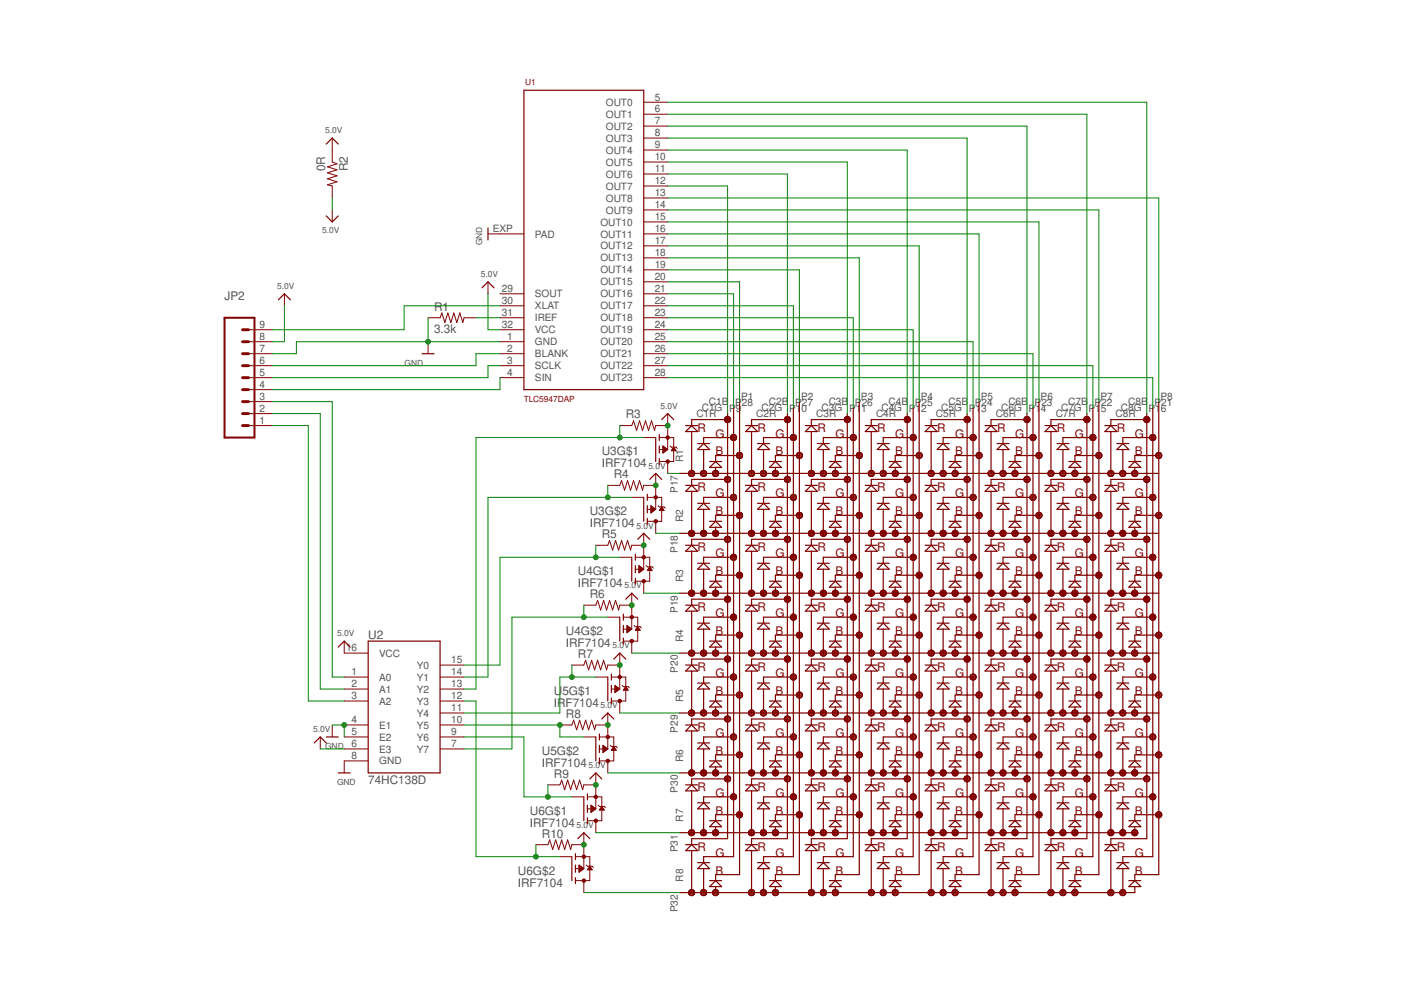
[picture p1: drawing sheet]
<svg xmlns="http://www.w3.org/2000/svg" width="297mm" height="210mm" viewBox="0 0 297 210" stroke-linecap="round" stroke-linejoin="round" font-family="sans-serif">
<defs><g id="words">
<g font-size="2.5" fill="#505050">
<text x="68.9" y="36.3" transform="rotate(-90 68.9 36.3)">0R</text>
<text x="73.7" y="36.3" transform="rotate(-90 73.7 36.3)">R2</text>
<text x="47.6" y="63.6">JP2</text>
<text x="92" y="65.9">R1</text>
<text x="92" y="70.7">3.3k</text>
<text x="132.7" y="88.7">R3</text>
<text x="127.6" y="99.1">IRF7104</text>
<text x="127.6" y="96.6">U3G$1</text>
<text x="130.1" y="101.4">R4</text>
<text x="125.1" y="111.8">IRF7104</text>
<text x="125.1" y="109.3">U3G$2</text>
<text x="127.6" y="114.1">R5</text>
<text x="122.5" y="124.5">IRF7104</text>
<text x="122.5" y="122">U4G$1</text>
<text x="125.1" y="126.8">R6</text>
<text x="78.1" y="135.4">U2</text>
<text x="120" y="137.2">IRF7104</text>
<text x="120" y="134.7">U4G$2</text>
<text x="122.5" y="139.5">R7</text>
<text x="117.4" y="149.9">IRF7104</text>
<text x="117.4" y="147.4">U</text>
<text x="119.2" y="147.4">5G$1</text>
<text x="120" y="152.2">R8</text>
<text x="114.9" y="160.1">U5G$2</text>
<text x="78.1" y="166.1">74HC138D</text>
<text x="114.9" y="162.6">IRF7104</text>
<text x="117.4" y="164.9">R9</text>
<text x="112.4" y="172.8">U6G$1</text>
<text x="112.4" y="175.3">IRF7104</text>
<text x="114.9" y="177.6">R10</text>
<text x="109.8" y="185.4">U6G$2</text>
<text x="109.8" y="188">IRF7104</text>
</g>
<g font-size="2.5" fill="#800000">
<text x="147.9" y="91.5">R</text>
<text x="151.7" y="92.8">G</text>
<text x="160.6" y="91.5">R</text>
<text x="164.4" y="92.8">G</text>
<text x="173.3" y="91.5">R</text>
<text x="177.1" y="92.8">G</text>
<text x="186" y="91.5">R</text>
<text x="189.8" y="92.8">G</text>
<text x="198.7" y="91.5">R</text>
<text x="202.5" y="92.8">G</text>
<text x="211.4" y="91.5">R</text>
<text x="215.2" y="92.8">G</text>
<text x="224.1" y="91.5">R</text>
<text x="227.9" y="92.8">G</text>
<text x="236.8" y="91.5">R</text>
<text x="240.6" y="92.8">G</text>
<text x="151.7" y="96.6">B</text>
<text x="164.4" y="96.6">B</text>
<text x="177.1" y="96.6">B</text>
<text x="189.8" y="96.6">B</text>
<text x="202.5" y="96.6">B</text>
<text x="215.2" y="96.6">B</text>
<text x="227.9" y="96.6">B</text>
<text x="240.6" y="96.6">B</text>
<text x="147.9" y="104.2">R</text>
<text x="151.7" y="105.5">G</text>
<text x="160.6" y="104.2">R</text>
<text x="164.4" y="105.5">G</text>
<text x="173.3" y="104.2">R</text>
<text x="177.1" y="105.5">G</text>
<text x="186" y="104.2">R</text>
<text x="189.8" y="105.5">G</text>
<text x="198.7" y="104.2">R</text>
<text x="202.5" y="105.5">G</text>
<text x="211.4" y="104.2">R</text>
<text x="215.2" y="105.5">G</text>
<text x="224.1" y="104.2">R</text>
<text x="227.9" y="105.5">G</text>
<text x="236.8" y="104.2">R</text>
<text x="240.6" y="105.5">G</text>
<text x="151.7" y="109.3">B</text>
<text x="164.4" y="109.3">B</text>
<text x="177.1" y="109.3">B</text>
<text x="189.8" y="109.3">B</text>
<text x="202.5" y="109.3">B</text>
<text x="215.2" y="109.3">B</text>
<text x="227.9" y="109.3">B</text>
<text x="240.6" y="109.3">B</text>
<text x="147.9" y="116.9">R</text>
<text x="151.7" y="118.2">G</text>
<text x="160.6" y="116.9">R</text>
<text x="164.4" y="118.2">G</text>
<text x="173.3" y="116.9">R</text>
<text x="177.1" y="118.2">G</text>
<text x="186" y="116.9">R</text>
<text x="189.8" y="118.2">G</text>
<text x="198.7" y="116.9">R</text>
<text x="202.5" y="118.2">G</text>
<text x="211.4" y="116.9">R</text>
<text x="215.2" y="118.2">G</text>
<text x="224.1" y="116.9">R</text>
<text x="227.9" y="118.2">G</text>
<text x="236.8" y="116.9">R</text>
<text x="240.6" y="118.2">G</text>
<text x="151.7" y="122">B</text>
<text x="164.4" y="122">B</text>
<text x="177.1" y="122">B</text>
<text x="189.8" y="122">B</text>
<text x="202.5" y="122">B</text>
<text x="215.2" y="122">B</text>
<text x="227.9" y="122">B</text>
<text x="240.6" y="122">B</text>
<text x="147.9" y="129.6">R</text>
<text x="151.7" y="130.9">G</text>
<text x="160.6" y="129.6">R</text>
<text x="164.4" y="130.9">G</text>
<text x="173.3" y="129.6">R</text>
<text x="177.1" y="130.9">G</text>
<text x="186" y="129.6">R</text>
<text x="189.8" y="130.9">G</text>
<text x="198.7" y="129.6">R</text>
<text x="202.5" y="130.9">G</text>
<text x="211.4" y="129.6">R</text>
<text x="215.2" y="130.9">G</text>
<text x="224.1" y="129.6">R</text>
<text x="227.9" y="130.9">G</text>
<text x="236.8" y="129.6">R</text>
<text x="240.6" y="130.9">G</text>
<text x="151.7" y="134.7">B</text>
<text x="164.4" y="134.7">B</text>
<text x="177.1" y="134.7">B</text>
<text x="189.8" y="134.7">B</text>
<text x="202.5" y="134.7">B</text>
<text x="215.2" y="134.7">B</text>
<text x="227.9" y="134.7">B</text>
<text x="240.6" y="134.7">B</text>
<text x="147.9" y="142.3">R</text>
<text x="151.7" y="143.6">G</text>
<text x="160.6" y="142.3">R</text>
<text x="164.4" y="143.6">G</text>
<text x="173.3" y="142.3">R</text>
<text x="177.1" y="143.6">G</text>
<text x="186" y="142.3">R</text>
<text x="189.8" y="143.6">G</text>
<text x="198.7" y="142.3">R</text>
<text x="202.5" y="143.6">G</text>
<text x="211.4" y="142.3">R</text>
<text x="215.2" y="143.6">G</text>
<text x="224.1" y="142.3">R</text>
<text x="227.9" y="143.6">G</text>
<text x="236.8" y="142.3">R</text>
<text x="240.6" y="143.6">G</text>
<text x="151.7" y="147.4">B</text>
<text x="164.4" y="147.4">B</text>
<text x="177.1" y="147.4">B</text>
<text x="189.8" y="147.4">B</text>
<text x="202.5" y="147.4">B</text>
<text x="215.2" y="147.4">B</text>
<text x="227.9" y="147.4">B</text>
<text x="240.6" y="147.4">B</text>
<text x="147.9" y="155">R</text>
<text x="160.6" y="155">R</text>
<text x="173.3" y="155">R</text>
<text x="186" y="155">R</text>
<text x="198.7" y="155">R</text>
<text x="211.4" y="155">R</text>
<text x="224.1" y="155">R</text>
<text x="236.8" y="155">R</text>
<text x="151.7" y="156.2">G</text>
<text x="151.7" y="160.1">B</text>
<text x="164.4" y="156.2">G</text>
<text x="164.4" y="160.1">B</text>
<text x="177.1" y="156.2">G</text>
<text x="177.1" y="160.1">B</text>
<text x="189.8" y="156.2">G</text>
<text x="189.8" y="160.1">B</text>
<text x="202.5" y="156.2">G</text>
<text x="202.5" y="160.1">B</text>
<text x="215.2" y="156.2">G</text>
<text x="215.2" y="160.1">B</text>
<text x="227.9" y="156.2">G</text>
<text x="227.9" y="160.1">B</text>
<text x="240.6" y="156.2">G</text>
<text x="240.6" y="160.1">B</text>
<text x="147.9" y="167.7">R</text>
<text x="160.6" y="167.7">R</text>
<text x="173.3" y="167.7">R</text>
<text x="186" y="167.7">R</text>
<text x="198.7" y="167.7">R</text>
<text x="211.4" y="167.7">R</text>
<text x="224.1" y="167.7">R</text>
<text x="236.8" y="167.7">R</text>
<text x="151.7" y="168.9">G</text>
<text x="151.7" y="172.8">B</text>
<text x="164.4" y="168.9">G</text>
<text x="164.4" y="172.8">B</text>
<text x="177.1" y="168.9">G</text>
<text x="177.1" y="172.8">B</text>
<text x="189.8" y="168.9">G</text>
<text x="189.8" y="172.8">B</text>
<text x="202.5" y="168.9">G</text>
<text x="202.5" y="172.8">B</text>
<text x="215.2" y="168.9">G</text>
<text x="215.2" y="172.8">B</text>
<text x="227.9" y="168.9">G</text>
<text x="227.9" y="172.8">B</text>
<text x="240.6" y="168.9">G</text>
<text x="240.6" y="172.8">B</text>
<text x="147.9" y="180.4">R</text>
<text x="151.7" y="181.6">G</text>
<text x="151.7" y="185.4">B</text>
<text x="160.6" y="180.4">R</text>
<text x="164.4" y="181.6">G</text>
<text x="164.4" y="185.4">B</text>
<text x="173.3" y="180.4">R</text>
<text x="177.1" y="181.6">G</text>
<text x="177.1" y="185.4">B</text>
<text x="186" y="180.4">R</text>
<text x="189.8" y="181.6">G</text>
<text x="189.8" y="185.4">B</text>
<text x="198.7" y="180.4">R</text>
<text x="202.5" y="181.6">G</text>
<text x="202.5" y="185.4">B</text>
<text x="211.4" y="180.4">R</text>
<text x="215.2" y="181.6">G</text>
<text x="215.2" y="185.4">B</text>
<text x="224.1" y="180.4">R</text>
<text x="227.9" y="181.6">G</text>
<text x="227.9" y="185.4">B</text>
<text x="236.8" y="180.4">R</text>
<text x="240.6" y="181.6">G</text>
<text x="240.6" y="185.4">B</text>
</g>
<g font-size="2.1" fill="#505050">
<text x="128.5" y="22.4">OUT0</text>
<text x="138.8" y="21.3">5</text>
<text x="138.8" y="23.8">6</text>
<text x="128.5" y="25">OUT1</text>
<text x="128.5" y="27.5">OUT2</text>
<text x="138.8" y="26.4">7</text>
<text x="138.8" y="28.9">8</text>
<text x="128.5" y="30">OUT3</text>
<text x="128.5" y="32.6">OUT4</text>
<text x="128.5" y="35.1">OUT5</text>
<text x="138.8" y="31.5">9</text>
<text x="138.8" y="34">10</text>
<text x="128.5" y="37.7">OUT6</text>
<text x="128.5" y="40.2">OUT7</text>
<text x="138.8" y="36.5">11</text>
<text x="138.8" y="39.1">12</text>
<text x="138.8" y="41.6">13</text>
<text x="127.3" y="47.8">OUT10</text>
<text x="128.5" y="42.7">OUT8</text>
<text x="128.5" y="45.3">OUT9</text>
<text x="138.8" y="44.2">14</text>
<text x="138.8" y="46.7">15</text>
<text x="104.5" y="49.2">EXP</text>
<text x="113.4" y="50.4">PAD</text>
<text x="127.3" y="50.4">OUT11</text>
<text x="127.3" y="52.9">OUT12</text>
<text x="138.8" y="49.2">16</text>
<text x="138.8" y="51.8">17</text>
<text x="127.3" y="55.4">OUT13</text>
<text x="127.3" y="58">OUT14</text>
<text x="138.8" y="54.3">18</text>
<text x="138.8" y="56.9">19</text>
<text x="138.8" y="59.4">20</text>
<text x="106.4" y="61.9">29</text>
<text x="106.4" y="64.5">30</text>
<text x="113.4" y="63.1">SOUT</text>
<text x="113.4" y="65.6">XLAT</text>
<text x="127.3" y="60.5">OUT15</text>
<text x="127.3" y="63.1">OUT16</text>
<text x="127.3" y="65.6">OUT17</text>
<text x="138.8" y="61.9">21</text>
<text x="138.8" y="64.5">22</text>
<text x="55" y="69.6">9</text>
<text x="106.4" y="67">31</text>
<text x="106.4" y="69.6">32</text>
<text x="113.4" y="68.1">IREF</text>
<text x="113.4" y="70.7">VCC</text>
<text x="127.3" y="68.1">OUT18</text>
<text x="127.3" y="70.7">OUT19</text>
<text x="138.8" y="67">23</text>
<text x="138.8" y="69.6">24</text>
<text x="55" y="77.2">6</text>
<text x="55" y="74.6">7</text>
<text x="55" y="72.1">8</text>
<text x="107.6" y="72.1">1</text>
<text x="107.6" y="74.6">2</text>
<text x="107.6" y="77.2">3</text>
<text x="113.4" y="73.2">GND</text>
<text x="113.4" y="75.8">BLANK</text>
<text x="127.3" y="73.2">OUT20</text>
<text x="127.3" y="75.8">OUT21</text>
<text x="138.8" y="72.1">25</text>
<text x="138.8" y="74.6">26</text>
<text x="138.8" y="77.2">27</text>
<text x="55" y="82.3">4</text>
<text x="55" y="79.7">5</text>
<text x="107.6" y="79.7">4</text>
<text x="113.4" y="78.3">SCLK</text>
<text x="113.4" y="80.8">SIN</text>
<text x="127.3" y="78.3">OUT22</text>
<text x="127.3" y="80.8">OUT23</text>
<text x="138.8" y="79.7">28</text>
<text x="55" y="89.9">1</text>
<text x="55" y="87.3">2</text>
<text x="55" y="84.8">3</text>
<text x="147.6" y="88.4">C1R</text>
<text x="148.8" y="87.2">C1G</text>
<text x="150.3" y="85.9">C1B</text>
<text x="154.6" y="87.3">P</text>
<text x="155.9" y="86.1">P</text>
<text x="156" y="87.3">9</text>
<text x="157.1" y="84.8">P1</text>
<text x="157.3" y="86.1">28</text>
<text x="160.3" y="88.4">C2R</text>
<text x="161.5" y="87.2">C2G</text>
<text x="163" y="85.9">C2B</text>
<text x="167.3" y="87.3">P</text>
<text x="168.6" y="86.1">P</text>
<text x="168.7" y="87.3">1</text>
<text x="169.8" y="84.8">P2</text>
<text x="169.9" y="87.3">0</text>
<text x="170" y="86.1">27</text>
<text x="173" y="88.4">C3R</text>
<text x="174.2" y="87.2">C3G</text>
<text x="175.7" y="85.9">C3B</text>
<text x="180" y="87.3">P</text>
<text x="181.3" y="86.1">P</text>
<text x="181.4" y="87.3">1</text>
<text x="182.5" y="84.8">P3</text>
<text x="182.6" y="87.3">1</text>
<text x="182.7" y="86.1">26</text>
<text x="185.7" y="88.4">C4R</text>
<text x="186.9" y="87.2">C4G</text>
<text x="188.4" y="85.9">C4B</text>
<text x="192.7" y="87.3">P</text>
<text x="194" y="86.1">P</text>
<text x="194.1" y="87.3">1</text>
<text x="195.2" y="84.8">P4</text>
<text x="195.3" y="87.3">2</text>
<text x="196.6" y="86.1">5</text>
<text x="198.4" y="88.4">C5R</text>
<text x="199.6" y="87.2">C5G</text>
<text x="201.1" y="85.9">C5B</text>
<text x="205.4" y="87.3">P</text>
<text x="206.7" y="86.1">P</text>
<text x="206.8" y="87.3">1</text>
<text x="207.9" y="84.8">P5</text>
<text x="208" y="87.3">3</text>
<text x="208.1" y="86.1">24</text>
<text x="211.1" y="88.4">C6R</text>
<text x="212.3" y="87.2">C6G</text>
<text x="213.8" y="85.9">C6B</text>
<text x="218.1" y="87.3">P</text>
<text x="219.4" y="86.1">P</text>
<text x="219.5" y="87.3">1</text>
<text x="220.6" y="84.8">P6</text>
<text x="220.7" y="87.3">4</text>
<text x="220.8" y="86.1">23</text>
<text x="223.8" y="88.4">C7R</text>
<text x="225" y="87.2">C7G</text>
<text x="226.5" y="85.9">C7B</text>
<text x="230.8" y="87.3">P</text>
<text x="232.1" y="86.1">P</text>
<text x="232.2" y="87.3">1</text>
<text x="233.3" y="84.8">P7</text>
<text x="233.4" y="87.3">5</text>
<text x="233.5" y="86.1">22</text>
<text x="236.5" y="88.4">C8R</text>
<text x="237.7" y="87.2">C8G</text>
<text x="239.2" y="85.9">C8B</text>
<text x="243.5" y="87.3">P</text>
<text x="244.8" y="86.1">P</text>
<text x="244.9" y="87.3">1</text>
<text x="246" y="84.8">P8</text>
<text x="246.1" y="87.3">6</text>
<text x="246.2" y="86.1">21</text>
<text x="144.9" y="98" transform="rotate(-90 144.9 98)">R1</text>
<text x="143.7" y="104.5" transform="rotate(-90 143.7 104.5)">P17</text>
<text x="144.9" y="110.7" transform="rotate(-90 144.9 110.7)">R2</text>
<text x="143.7" y="117.2" transform="rotate(-90 143.7 117.2)">P18</text>
<text x="144.9" y="123.4" transform="rotate(-90 144.9 123.4)">R3</text>
<text x="143.7" y="129.9" transform="rotate(-90 143.7 129.9)">P19</text>
<text x="144.9" y="136.1" transform="rotate(-90 144.9 136.1)">R4</text>
<text x="73.4" y="138.1">16</text>
<text x="74.5" y="143.2">1</text>
<text x="80.4" y="139.2">VCC</text>
<text x="88.3" y="141.8">Y0</text>
<text x="95.6" y="143.2">14</text>
<text x="95.6" y="140.7">15</text>
<text x="143.7" y="142.6" transform="rotate(-90 143.7 142.6)">P20</text>
<text x="74.5" y="145.7">2</text>
<text x="74.5" y="148.3">3</text>
<text x="80.4" y="144.3">A0</text>
<text x="80.4" y="146.9">A1</text>
<text x="80.4" y="149.4">A2</text>
<text x="88.3" y="149.4">Y3</text>
<text x="88.3" y="146.9">Y2</text>
<text x="88.3" y="144.3">Y1</text>
<text x="95.6" y="148.3">12</text>
<text x="95.6" y="145.7">13</text>
<text x="144.9" y="148.8" transform="rotate(-90 144.9 148.8)">R5</text>
<text x="74.5" y="155.9">5</text>
<text x="74.5" y="153.4">4</text>
<text x="80.4" y="154.5">E1</text>
<text x="88.3" y="154.5">Y5</text>
<text x="88.3" y="151.9">Y4</text>
<text x="95.6" y="155.9">9</text>
<text x="95.6" y="153.4">10</text>
<text x="95.6" y="150.8">11</text>
<text x="143.7" y="155.3" transform="rotate(-90 143.7 155.3)">P29</text>
<text x="74.5" y="158.4">6</text>
<text x="74.5" y="161">8</text>
<text x="80.4" y="159.5">E3</text>
<text x="80.4" y="157">E2</text>
<text x="88.3" y="159.5">Y7</text>
<text x="88.3" y="157">Y6</text>
<text x="95.6" y="158.4">7</text>
<text x="144.9" y="161.5" transform="rotate(-90 144.9 161.5)">R6</text>
<text x="80.4" y="162.1">GND</text>
<text x="143.7" y="168" transform="rotate(-90 143.7 168)">P30</text>
<text x="144.9" y="174.2" transform="rotate(-90 144.9 174.2)">R7</text>
<text x="143.7" y="180.7" transform="rotate(-90 143.7 180.7)">P31</text>
<text x="144.9" y="186.9" transform="rotate(-90 144.9 186.9)">R8</text>
<text x="143.7" y="193.4" transform="rotate(-90 143.7 193.4)">P32</text>
</g>
<g font-size="1.8" fill="#800000">
<text x="111.3" y="18.1">U1</text>
<text x="111.1" y="85.1">TLC5947DAP</text>
</g>
<g font-size="1.8" fill="#505050">
<text x="68.9" y="28.3">5.0V</text>
<text x="68.3" y="49.3">5.0V</text>
<text x="102.2" y="52" transform="rotate(-90 102.2 52)">GND</text>
<text x="101.9" y="58.7">5.0V</text>
<text x="58.8" y="61.3">5.0V</text>
<text x="85.8" y="77.5">GND</text>
<text x="140" y="86.7">5.0V</text>
<text x="137.5" y="99.4">5.0V</text>
<text x="135" y="112.1">5.0V</text>
<text x="132.4" y="124.8">5.0V</text>
<text x="71.5" y="134.9">5.0V</text>
<text x="129.9" y="137.5">5.0V</text>
<text x="66.4" y="155.2">5.0V</text>
<text x="127.3" y="150.2">5.0V</text>
<text x="68.9" y="158.8">GND</text>
<text x="71.5" y="166.4">GND</text>
<text x="124.8" y="162.8">5.0V</text>
<text x="122.3" y="175.5">5.0V</text>
</g>
</g></defs>
<g fill="none" stroke="#800000" stroke-width=".25">
<path d="M111.1 19.1h25.4v63.5h-25.4zM69.2 30.5l1.2-1.2 1.3 1.2M69.2 45.8l1.2 1.3 1.3-1.3M103.5 48.3v2.6M59 63.6l1.3-1.3 1.3 1.3M89.5 75h2.5M102.2 61l1.3-1.2 1.2 1.2M139 92.8v5.1M139.8 92.1v1.3M139.8 94.6v1.5M139.8 97.2v1.3M140.3 89l1.3-1.3 1.2 1.3"/>
<path d="M145.4 91.5l1.2-1.3 1.3 1.3zM145.4 90.2h2.5M146.4 99.8h.5M146.6 91.5v8.9M147.9 95.3l1.3-1.3 1.3 1.3zM147.9 94h2.6M148.9 99.8h.6M149.2 95.3v5.1M150.5 99.1l1.2-1.2 1.3 1.2zM150.5 97.9h2.5M151.4 99.8h.6M151.7 99.1v1.3"/>
<path d="M153.6 89.2h1.3M153.7 88.7a.64 .64 0 0 0 .4 .9 .64 .64 0 0 0 .8-.6M153.7 88.7a.63 .63 0 0 1 .6-.4 .63 .63 0 0 1 .5 .4M153.7 88.7h1.1M153.8 89.4h.9M153.8 88.5h.9M154.3 87.7v90.1h-7.7v1.3M154.8 88.7l.1 .3M154.9 88.9l-8.3 .1v1.2M154.9 92.7h1.2M154.9 92.9h1.2M155 92.5h1.1"/>
<path d="M155 93.2h1M155.2 92.3h.7M155.3 93.4h.4M155.5 92.8h-6.3v1.2M155.5 86.4v95.2h-6.3v1.3M156.2 96.5a.64 .64 0 0 1 .6-.6 .64 .64 0 0 1 .6 .6M156.2 96.5v.3l.3 .4M156.2 96.7h1.2M156.2 96.5h1.2M156.3 96.3h1M156.3 96.9h1M156.5 96h.6"/>
<path d="M156.5 97.2h.6M156.5 97.2h.5M156.8 96.6h-5.1v1.3M156.8 85.2v100.2h-5.1v1.3M157.3 96.9l-.3 .3M157.4 96.5l-.1 .4M158.1 91.5l1.2-1.3 1.3 1.3zM158.1 90.2h2.5M159 99.8h.6M159.1 99.8l-.4 .5M159.1 99.8h.5M159.3 91.5v8.9"/>
<path d="M159.6 99.8l.4 .5M160.6 95.3l1.3-1.3 1.3 1.3zM160.6 94h2.6M161.6 99.8h.6M161.6 99.8h.5M161.6 99.8l-.4 .5M161.9 95.3v5.1M162.1 99.8l.4 .5M163.2 99.1l1.2-1.2 1.3 1.2zM163.2 97.9h2.5M164.1 99.8h.6M164.4 99.1v1.3"/>
<path d="M166.3 89.2h1.3M166.4 88.7l.4-.4 .4 .1 .3 .3M166.4 88.7h1.1M166.4 88.7a.63 .63 0 0 0 .6 .9 .63 .63 0 0 0 .5-.9M166.5 89.4h.9M166.5 88.5h.9M166.9 87.7v90.1h-7.6v1.3M167.6 88.9l-8.3 .1v1.2M167.6 92.7h1.2M167.6 92.9h1.2M167.7 92.5h1.1M167.7 93.2h1"/>
<path d="M167.8 92.3h.8M168 93.4h.4M168.2 92.8h-6.3v1.2M168.2 86.4v95.2h-6.3v1.3M168.9 96.5a.64 .64 0 0 1 .6-.6 .64 .64 0 0 1 .6 .6M168.9 96.7h1.2M168.9 96.5h1.2M168.9 96.5v.3l.3 .4M169 96.3h1M169 96.9h1M169.2 96h.6M169.2 97.2h.6"/>
<path d="M169.5 96.6h-5.1v1.3M169.5 85.2v100.2h-5.1v1.3M170.1 96.5a.63 .63 0 0 1-.9 .7M170.8 91.5l1.2-1.3 1.3 1.3zM170.8 90.2h2.5M171.7 99.8h.6M172 91.5v8.9M173.3 95.3l1.3-1.3 1.2 1.3zM173.3 94h2.5M174.3 99.8h.5M174.6 95.3v5.1M175.8 99.1l1.3-1.2 1.3 1.2z"/>
<path d="M175.8 97.9h2.6M176.8 99.8h.6M177.1 99.1v1.3M177.4 99.8h-.4l-.4 .2M177.4 99.8l.3 .5M179 89.2h1.3M179.1 88.7a.63 .63 0 0 1 .6-.4 .63 .63 0 0 1 .5 .4M179.1 88.7h1.1M179.1 88.7a.63 .63 0 0 0 .6 .9 .63 .63 0 0 0 .5-.9M179.2 89.4h.9M179.2 88.5h.9M179.6 87.7v90.1h-7.6v1.3"/>
<path d="M180.3 88.9l-8.3 .1v1.2M180.3 92.9h1.2M180.3 92.7h1.2M180.4 92.5h1.1M180.4 93.2h1M180.5 92.3h.8M180.7 93.4h.4M180.9 92.8h-6.3v1.2M180.9 86.4v95.2h-6.3v1.3M181.6 96.5a.63 .63 0 0 1 .6-.6 .63 .63 0 0 1 .6 .6M181.6 96.7h1.2M181.6 96.5h1.2"/>
<path d="M181.6 96.5l.1 .4M181.6 96.3h1.1M181.7 96.9h1M181.7 96.9l.4 .3h.3M181.8 96h.7M181.9 97.2h.6M182.2 96.6h-5.1v1.3M182.2 85.2v100.2h-5.1v1.3M182.8 96.5v.3l-.4 .4M183.5 91.5l1.2-1.3 1.3 1.3zM183.5 90.2h2.5M184.4 99.8h.6"/>
<path d="M184.7 91.5v8.9M185 99.8l.4 .5M185 99.8h-.4l-.4 .2M186 95.3l1.3-1.3 1.2 1.3zM186 94h2.5M187 99.8h.5M187.3 95.3v5.1M187.5 99.8h-.4l-.4 .2M187.5 99.8l.3 .2M188.5 99.1l1.3-1.2 1.3 1.2zM188.5 97.9h2.6M189.5 99.8h.6"/>
<path d="M189.6 99.8h.5M189.6 99.8l-.3 .2M189.8 99.1v1.3M190.1 99.8l.2 .2M191.7 89.2h1.3M191.8 88.7a.63 .63 0 0 1 .6-.4 .63 .63 0 0 1 .5 .4M191.8 88.7h1.1M191.8 88.7a.64 .64 0 0 0 .6 .9 .64 .64 0 0 0 .5-.9M191.9 89.4h.9M191.9 88.5h.9M192.3 87.7v90.1h-7.6v1.3M193 88.9l-8.3 .1v1.2"/>
<path d="M193 92.7h1.2M193 92.9h1.2M193 92.5a.64 .64 0 0 1 1-.2 .64 .64 0 0 1 .1 .9 .64 .64 0 0 1-1-.1M193 92.5h1.2M193 92.5l.1 .6M193.1 93.2h1M193.2 92.3h.8M193.4 93.4h.4M193.6 92.8h-6.3v1.2M193.6 86.4v95.2h-6.3v1.3M194.3 96.7h1.2M194.3 96.5h1.2"/>
<path d="M194.3 96.3h1.1M194.4 96.9h1M194.4 96.9l.2 .3M194.5 96h.7M194.6 97.2h.6M194.9 96.6h-5.1v1.3M194.9 85.2v100.2h-5.1v1.3M195.2 96.1a.63 .63 0 0 0-.8 0 .63 .63 0 0 0 0 .8M195.2 96.1l.3 .4M195.4 96.9l-.4 .3h-.4M195.5 96.5l-.1 .4M196.2 91.5l1.2-1.3 1.3 1.3z"/>
<path d="M196.2 90.2h2.5M197.1 99.8h.6M197.4 91.5v8.9M198.7 95.3l1.3-1.3 1.2 1.3zM198.7 94h2.5M199.7 99.8h.5M200 95.3v5.1M201.2 99.1l1.3-1.2 1.3 1.2zM201.2 97.9h2.6M202.2 99.8h.6M202.5 99.1v1.3M204.4 89.2h1.3"/>
<path d="M204.5 88.7h1.1M204.6 89.4h.9M204.6 88.5h.9M205 87.7v90.1h-7.6v1.3M205.7 88.9l-8.3 .1v1.2M205.7 92.7h1.2M205.7 92.9h1.2M205.7 92.5h1.2M205.8 93.2h1M205.9 92.3h.8M206.1 93.4h.4M206.3 92.8h-6.3v1.2"/>
<path d="M206.3 86.4v95.2h-6.3v1.3M206.9 92.5a.64 .64 0 0 0-.9-.3 .64 .64 0 0 0-.1 1 .64 .64 0 0 0 .9-.1M206.9 92.5l-.1 .6M207 96.7h1.2M207 96.5h1.2M207 96.3h1.1M207.1 96.9h1M207.1 96.9l.4 .3h.3M207.2 96h.7M207.3 97.2h.6M207.6 96.6h-5.1v1.3M207.6 85.2v100.2h-5.1v1.3"/>
<path d="M207.9 96.1a.63 .63 0 0 0-.8 0 .63 .63 0 0 0 0 .8M207.9 96.1l.3 .2-.1 .6M208.1 96.9l-.3 .3M208.9 91.5l1.2-1.3 1.3 1.3zM208.9 90.2h2.5M209.8 99.8h.6M210.1 91.5v8.9M210.4 99.8h-.4l-.4 .2M210.4 99.8l.3 .2M211.4 95.3l1.3-1.3 1.2 1.3zM211.4 94h2.5M212.4 99.8h.5"/>
<path d="M212.7 95.3v5.1M212.9 99.8l.3 .2M212.9 99.8h-.4l-.4 .2M213.9 99.1l1.3-1.2 1.3 1.2zM213.9 97.9h2.6M214.9 99.8h.6M215.2 99.1v1.3M217.1 88.7a.64 .64 0 0 1 .6-.4 .64 .64 0 0 1 .6 .4M217.1 89.2h1.2M217.1 88.7h1.2M217.1 88.7a.64 .64 0 0 0 .5 .9 .64 .64 0 0 0 .8-.6M217.3 89.4h.9"/>
<path d="M217.3 88.5h.9M217.7 87.7v90.1h-7.6v1.3M218.3 88.7l.1 .3M218.4 88.9l-8.3 .1v1.2M218.4 92.7h1.2M218.4 92.9h1.2M218.4 92.5a.64 .64 0 0 1 .6-.4 .64 .64 0 0 1 .6 .4M218.4 92.5l.1 .6M218.4 92.5h1.2M218.5 93.1a.62 .62 0 0 0 1 0M218.5 93.2h1M218.6 92.3h.8"/>
<path d="M218.8 93.4h.4M219 92.8h-6.3v1.2M219 86.4v95.2h-6.3v1.3M219.6 92.5l-.1 .6M219.6 96.5h1.3M219.7 96.7h1.2M219.7 96.3h1.1M219.8 96.9h1M219.8 96.9l.2 .3M219.9 96.1a.63 .63 0 0 1 .8 0 .63 .63 0 0 1 .1 .8M219.9 96.1l-.2 .2 .1 .6M219.9 96h.7"/>
<path d="M220 97.2h.5M220.3 96.6h-5.1v1.3M220.3 85.2v100.2h-5.1v1.3M220.8 96.9l-.4 .3h-.4M221.6 91.5l1.2-1.3 1.3 1.3zM221.6 90.2h2.5M222.5 99.8h.6M222.6 99.8h.3l.5 .2M222.6 99.8l-.3 .2M222.8 91.5v8.9M224.1 95.3l1.3-1.3 1.2 1.3zM224.1 94h2.5"/>
<path d="M225.1 99.8h.5M225.1 99.8h.4l.4 .2M225.1 99.8l-.3 .2M225.4 95.3v5.1M226.6 99.1l1.3-1.2 1.3 1.2zM226.6 97.9h2.6M227.6 99.8h.6M227.9 99.1v1.3M229.8 89.2h1.2M229.8 88.7a.64 .64 0 0 1 .8-.4 .64 .64 0 0 1 .5 .7M229.8 88.7h1.2M229.8 88.7a.64 .64 0 0 0 .5 .9 .64 .64 0 0 0 .8-.6"/>
<path d="M230 89.4h.9M230 88.5h.9M230.4 87.7v90.1h-7.6v1.3M231.1 88.9l-8.3 .1v1.2M231.1 92.7h1.2M231.1 92.9h1.2M231.1 92.5h1.2M231.2 93.2h1M231.3 92.3h.8M231.5 93.4h.4M231.7 92.8h-6.3v1.2M231.7 86.4v95.2h-6.3v1.3"/>
<path d="M232.3 96.7h1.3M232.3 96.5h1.3M232.3 96.5l.2 .4M232.4 96.3h1.1M232.5 96.9h1M232.5 96.9l.4 .3h.3M232.6 96.1a.63 .63 0 0 1 .8 0 .63 .63 0 0 1 .1 .8M232.6 96.1l-.3 .4M232.6 96h.7M232.7 97.2h.5M233 96.6h-5.1v1.3M233 85.2v100.2h-5.1v1.3"/>
<path d="M233.5 96.9l-.3 .3M234.3 91.5l1.2-1.3 1.3 1.3zM234.3 90.2h2.5M235.2 99.8h.6M235.5 91.5v8.9M236.8 95.3l1.3-1.3 1.2 1.3zM236.8 94h2.5M237.8 99.8h.5M238.1 95.3v5.1M239.3 99.1l1.3-1.2 1.3 1.2zM239.3 97.9h2.6M240.3 99.8h.6"/>
<path d="M240.3 99.8h.5M240.3 99.8l-.2 .2M240.6 99.1v1.3M240.8 99.8l.3 .2M242.5 89.2h1.2M242.5 88.7a.63 .63 0 0 1 .6-.4 .63 .63 0 0 1 .6 .4M242.5 88.7h1.2M242.5 88.7a.64 .64 0 0 0 .5 .9 .64 .64 0 0 0 .8-.6M242.7 89.4h.9M242.7 88.5h.9M243.1 87.7v90.1h-7.6v1.3M243.7 88.7l.1 .3"/>
<path d="M243.8 88.9l-8.3 .1v1.2M243.8 92.7h1.2M243.8 92.9h1.2M243.8 92.5a.63 .63 0 0 1 .6-.4 .63 .63 0 0 1 .6 .4M243.8 92.5a.64 .64 0 0 0 .6 .9 .64 .64 0 0 0 .6-.9M243.8 92.5h1.2M243.9 93.2h1M244 92.3h.8M244.2 93.4h.4M244.4 92.8h-6.3v1.2M244.4 86.4v95.2h-6.3v1.3M245 96.5a.63 .63 0 0 1 .7-.6 .63 .63 0 0 1 .6 .6"/>
<path d="M245 96.7h1.3M245 96.5h1.3M245 96.5l.1 .3 .3 .4M245.1 96.3h1.1M245.2 96.9h1M245.3 96h.7M245.4 97.2h.5M245.7 96.6h-5.1v1.3M245.7 85.2v100.2h-5.1v1.3M246.2 96.9l-.4 .3h-.4M246.3 96.5l-.1 .4M133.9 118.2v5"/>
<path d="M134.7 117.5v1.3M134.7 119.9v1.6M135.2 114.3l1.3-1.2 1.3 1.2M136.5 105.5v5M137.2 104.8v1.3M137.2 107.2v1.6M137.2 109.9v1.3M137.8 101.6l1.2-1.2 1.3 1.2M144.1 100.4h101.6M144.1 113.1h101.6M145.4 116.9l1.2-1.3 1.3 1.3zM145.4 104.2l1.2-1.3 1.3 1.3z"/>
<path d="M145.4 102.9h2.5M145.4 115.6h2.5M146 100.5a.64 .64 0 0 0 .5 .5 .64 .64 0 0 0 .7-.3M146 100.3v.2M146 100.5h1.3M146 100.3h1.3M146 113.1h1.3M146 112.9h1.3M146.1 113.4h1.1M146.1 100.7h1.1M146.1 100h1.1M146.1 112.7h1.1"/>
<path d="M146.3 113.6h.7M146.3 100.9h.7M146.4 112.5h.4M146.6 104.2v8.9M146.6 116.9v8.9M147.2 100l.1 .3M147.2 100a.64 .64 0 0 0-.7-.3 .64 .64 0 0 0-.5 .6M147.3 100.5l-.1 .2M147.3 100.3v.2M147.9 108l1.3-1.3 1.3 1.3zM147.9 106.7h2.6M147.9 119.4h2.6"/>
<path d="M148.5 100.5a.64 .64 0 0 0 .6 .5 .64 .64 0 0 0 .6-.3M148.5 100.5h1.3M148.5 100.3h1.3M148.5 100.3v.2M148.5 113.1h1.3M148.6 112.9h1.2M148.6 113.4h1.1M148.6 100.7h1.1M148.7 100h1M148.7 112.7h1M148.8 113.6h.7M148.8 100.9h.7"/>
<path d="M149 112.5h.4M149.2 108v5.1M149.7 100l.1 .3M149.7 100a.64 .64 0 0 0-.7-.3 .64 .64 0 0 0-.5 .6M149.8 100.5l-.1 .2M149.8 100.3v.2M150.5 111.8l1.2-1.3 1.3 1.3zM150.5 110.5h2.5M151.1 100.5a.64 .64 0 0 0 .5 .5 .64 .64 0 0 0 .7-.3M151.1 100.5h1.2M151.1 100.3h1.2M151.1 100.3v.2"/>
<path d="M151.1 113.1h1.2M151.1 112.9h1.2M151.2 113.4h1.1M151.2 100.7h1.1M151.2 100h1.1M151.2 112.7h1M151.3 113.6h.8M151.4 100.9h.6M151.5 112.5h.4M151.7 111.8v1.3M152.3 100v.3M152.3 100a.64 .64 0 0 0-.7-.3 .64 .64 0 0 0-.5 .6"/>
<path d="M152.3 100.5v.2M152.3 100.3v.2M153.6 101.6h1.3M153.6 114.5l.1 .2M153.6 114.5h1.3M153.6 114.3h1.3M153.6 101.8h1.3M153.7 101.4h1.1M153.7 114h1.1M153.7 114.7l.4 .3 .4-.1M153.7 114.7h1.1M153.8 102h.9"/>
<path d="M153.9 101.2h.7M153.9 113.8l-.3 .7M153.9 113.8a.66 .66 0 0 1 .9 .2M153.9 113.8h.7M154 114.9h.5M154.1 102.3h.3M154.3 101.6h-7.7v1.3M154.3 114.3h-7.7v1.3M154.8 114.7l-.3 .2M154.8 114l.1 .5M154.9 114.5l-.1 .2M154.9 118v.3"/>
<path d="M154.9 105.6l.2 .3 .3 .2M154.9 105.6h1.2M154.9 105.4h1.2M154.9 118.3l.3 .4M154.9 118.3h1.2M154.9 118h1.2M155 105.2h1.1M155 118.5h1.1M155 117.8h1.1M155 105.8h1.1M155.2 104.9l-.3 .7M155.2 104.9a.64 .64 0 0 1 .7 0 .64 .64 0 0 1 .2 .7"/>
<path d="M155.2 104.9h.7M155.2 118.7h.7M155.3 106h.5M155.3 117.6h.5M155.5 105.5h-6.3v1.2M155.5 118.2h-6.3v1.2M155.8 106l-.2 .1M156.1 105.8l-.3 .2M156.1 117.8a.64 .64 0 0 0-.7-.3 .64 .64 0 0 0-.5 .5M156.1 117.8v.2M156.1 105.6v.2M156.1 118.3a.64 .64 0 0 1-.9 .4"/>
<path d="M156.1 118v.3M156.2 109.2a.64 .64 0 0 0 .6 .7 .64 .64 0 0 0 .6-.7M156.2 109.4h1.2M156.2 109.1h1.2M156.3 109.6h1M156.3 108.9h1M156.5 109.8h.6M156.5 108.7h.6M156.5 108.7h.5M156.5 108.7l-.3 .5M156.8 109.3h-5.1v1.2M157 108.7l.3 .2"/>
<path d="M157.3 108.9l.1 .3M158.1 116.9l1.2-1.3 1.3 1.3zM158.1 102.9h2.5M158.1 115.6h2.5M158.7 100.5a.64 .64 0 0 0 .6 .5 .64 .64 0 0 0 .7-.5M158.7 100.5h1.3M158.7 100.3h1.3M158.7 113.1h1.3M158.7 100.3v.2M158.7 112.9h1.3M158.8 113.4h1.1M158.8 100.7h1.1"/>
<path d="M158.8 100h1.1M158.8 112.7h1.1M159 113.6h.7M159 100.9h.7M159.1 112.5h.4M159.3 102.9l1.3 1.3h-2.5zM159.3 104.2v8.9M159.3 116.9v8.9M160 100.3v.2M160.6 106.7h2.6M160.6 119.4h2.6M161.2 100.5a.64 .64 0 0 0 .7 .5 .64 .64 0 0 0 .6-.5"/>
<path d="M161.2 100.5h1.3M161.2 100.3h1.3M161.2 113.1h1.3M161.2 100.3v.2M161.3 112.9h1.2M161.3 113.4h1.1M161.3 100.7h1.1M161.3 100h1.1M161.4 112.7h1M161.5 113.6h.7M161.5 100.9h.7M161.7 112.5h.4"/>
<path d="M161.9 106.7l1.3 1.3h-2.6zM161.9 108v5.1M162.5 100.3v.2M163.2 110.5h2.5M163.8 100.5a.64 .64 0 0 0 .6 .5 .64 .64 0 0 0 .6-.5M163.8 100.5h1.2M163.8 100.3h1.2M163.8 113.1h1.2M163.8 100.3a.63 .63 0 0 1 .6-.6 .63 .63 0 0 1 .6 .6M163.8 100.3v.2M163.8 112.9h1.2M163.9 113.4h1.1"/>
<path d="M163.9 100.7h1.1M163.9 100h1.1M163.9 112.7h1M164 113.6h.8M164.1 100.9h.6M164.2 112.5h.4M164.4 111.8v1.3M164.4 110.5l1.3 1.3h-2.5zM165 100.3v.2M166.3 101.6h1.3M166.3 114.5h1.3M166.3 114.3h1.3"/>
<path d="M166.3 114.5l.1 .2M166.3 101.8h1.3M166.4 101.4h1.1M166.4 114h1.1M166.4 114.7h1.1M166.4 114.7l.3 .2M166.5 102h.9M166.6 101.2h.7M166.6 113.8h.7M166.7 114.9h.5M166.8 102.3h.3M166.9 101.6h-7.6v1.3"/>
<path d="M166.9 114.3h-7.6v1.3M167.3 113.8a.65 .65 0 0 0-.7 0 .65 .65 0 0 0-.3 .7M167.3 113.8l.3 .7M167.5 114.7l-.4 .3-.4-.1M167.6 114.5l-.1 .2M167.6 118a.64 .64 0 0 1 .6-.5 .64 .64 0 0 1 .6 .5M167.6 105.6h1.2M167.6 105.4h1.2M167.6 118.3a.64 .64 0 0 0 1 .4M167.6 118.3h1.2M167.6 118h1.2M167.6 105.6l.4 .4"/>
<path d="M167.6 118v.3M167.7 105.2h1.1M167.7 118.5h1.1M167.7 117.8h1.1M167.7 105.8h1M167.9 104.9h.7M167.9 118.7h.7M167.9 117.6h.6M168 106h.5M168 106l.1 .1M168.2 105.5h-6.3v1.2M168.2 118.2h-6.3v1.2"/>
<path d="M168.6 104.9a.65 .65 0 0 0-.7 0 .65 .65 0 0 0-.3 .7M168.6 104.9l.2 .7M168.8 105.6l-.1 .3-.4 .2M168.8 118v.3M168.8 118.3l-.2 .4M168.9 109.2a.63 .63 0 0 1 .6-.6 .63 .63 0 0 1 .6 .6M168.9 109.2a.64 .64 0 0 0 .6 .7 .64 .64 0 0 0 .6-.7M168.9 109.4h1.2M168.9 109.1h1.2M169 109.6h1M169 108.9h1M169.2 109.8h.6"/>
<path d="M169.2 108.7h.6M169.5 109.3h-5.1v1.2M170.8 102.9h2.5M170.8 116.9l1.2-1.3 1.3 1.3zM170.8 115.6h2.5M171.4 100.5h1.3M171.4 100.3h1.3M171.4 113.1h1.3M171.4 112.9h1.2M171.4 100.3v.2M171.4 100.5l.1 .2M171.5 113.4h1.1"/>
<path d="M171.5 100a.64 .64 0 0 1 .7-.3 .64 .64 0 0 1 .5 .6M171.5 100.7h1.1M171.5 100h1.1M171.5 100l-.1 .3M171.5 112.7h1M171.7 113.6h.7M171.7 100.9h.7M171.8 112.5h.4M172 102.9l1.3 1.3h-2.5zM172 104.2v8.9M172 116.9v8.9M172.7 100.5a.64 .64 0 0 1-.5 .5 .64 .64 0 0 1-.7-.3"/>
<path d="M172.7 100.3v.2M173.3 106.7h2.5M173.3 119.4h2.5M173.9 100.5h1.3M173.9 100.3h1.3M173.9 113.1h1.3M173.9 112.9h1.3M173.9 100.3v.2M173.9 100.5l.1 .2M174 113.4h1.1M174 100a.64 .64 0 0 1 .7-.3 .64 .64 0 0 1 .5 .6M174 100.7h1.1"/>
<path d="M174 100h1.1M174 100l-.1 .3M174.1 112.7h1M174.2 113.6h.7M174.2 100.9h.7M174.4 112.5h.4M174.6 106.7l1.2 1.3h-2.5zM174.6 108v5.1M175.2 100.5a.64 .64 0 0 1-.5 .5 .64 .64 0 0 1-.7-.3M175.2 100.3v.2M175.8 111.8l1.3-1.3 1.3 1.3zM175.8 110.5h2.6"/>
<path d="M176.5 100.5h1.2M176.5 100.3h1.2M176.5 113.1h1.2M176.5 112.9h1.2M176.5 100.3v.2M176.5 100.5l.1 .2M176.6 113.4h1.1M176.6 100.7h1.1M176.6 100h1M176.6 100l-.1 .3M176.6 112.7h1M176.7 113.6h.8"/>
<path d="M176.8 100.9h.6M176.9 112.5h.4M177.1 111.8v1.3M177.7 100.5a.64 .64 0 0 1-.5 .5 .64 .64 0 0 1-.6-.3M177.7 100.3v.2M179 101.8h1.3M179 101.6h1.3M179 114.5h1.3M179 114.3h1.3M179 114.5l.1 .2M179.1 101.4h1.1M179.1 114h1.1"/>
<path d="M179.1 114.7l.4 .3 .4-.1M179.1 114.7h1.1M179.1 114l-.1 .5M179.2 102h.9M179.3 101.2h.7M179.3 113.8h.7M179.3 113.8l-.2 .2M179.4 114.9h.5M179.5 102.3h.3M179.6 101.6h-7.6v1.3M179.6 114.3h-7.6v1.3M180 113.8l.3 .7"/>
<path d="M180.2 114.7l-.3 .2M180.3 114.5l-.1 .2M180.3 105.6h1.2M180.3 105.4h1.2M180.3 118.3h1.2M180.3 118h1.2M180.3 105.6l.1 .2M180.3 118.3l.3 .4M180.3 118v.3M180.4 105.2h1.1M180.4 105.8h1M180.4 118.5h1.1"/>
<path d="M180.4 117.8h1M180.4 105.8l.4 .3M180.4 117.8l-.1 .2M180.6 104.9h.7M180.6 118.7h.7M180.6 104.9l-.3 .7M180.6 117.6h.6M180.7 106h.5M180.9 105.5h-6.3v1.2M180.9 118.2h-6.3v1.2M181.2 117.6l.3 .4M181.2 106l-.2 .1"/>
<path d="M181.2 117.6l-.4-.1-.4 .3M181.3 104.9l.2 .7M181.5 118v.3M181.5 105.6l-.3 .4M181.5 118.3l-.2 .4M181.6 109.2a.63 .63 0 0 0 .6 .7 .63 .63 0 0 0 .6-.7M181.6 109.4h1.2M181.6 109.1h1.2M181.7 109.6h1M181.7 108.9h1M181.7 108.9l-.1 .3M181.9 109.8h.6"/>
<path d="M181.9 108.7h.6M182.2 109.3h-5.1v1.2M182.4 108.7l-.3-.1-.4 .3M182.4 108.7l.4 .5M183.5 116.9l1.2-1.3 1.3 1.3zM183.5 102.9h2.5M183.5 115.6h2.5M184.1 100.5h1.3M184.1 100.3h1.3M184.1 113.1h1.3M184.1 112.9h1.2M184.1 100.3v.2"/>
<path d="M184.1 100.5l.1 .2M184.2 113.4h1.1M184.2 100.7h1.1M184.2 100h1.1M184.2 100l-.1 .3M184.2 112.7h1M184.4 113.6h.7M184.4 100.9h.7M184.5 112.5h.4M184.7 102.9l1.3 1.3h-2.5zM184.7 104.2v8.9M184.7 116.9v8.9"/>
<path d="M185.4 100.5a.64 .64 0 0 1-.5 .5 .64 .64 0 0 1-.7-.3M185.4 100.3v.2M186 106.7h2.5M186 119.4h2.5M186.6 100.5h1.3M186.6 100.3h1.3M186.6 113.1h1.3M186.6 112.9h1.3M186.6 100.3v.2M186.6 100.5l.1 .2M186.7 113.4h1.1M186.7 100.7a.63 .63 0 0 0 1.1 0"/>
<path d="M186.7 100.7h1.1M186.7 100h1.1M186.7 100l-.1 .3M186.8 112.7h1M186.9 113.6h.7M186.9 100.9h.7M187.1 112.5h.4M187.3 106.7l1.2 1.3h-2.5zM187.3 108v5.1M187.8 100l.1 .3M187.9 100.5l-.1 .2M187.9 100.3v.2"/>
<path d="M188.5 111.8l1.3-1.3 1.3 1.3zM188.5 110.5h2.6M189.2 100.5a.62 .62 0 0 0 .5 .5 .62 .62 0 0 0 .6-.3M189.2 100.5h1.2M189.2 100.3h1.2M189.2 113.1h1.2M189.2 112.9h1.2M189.2 100.3v.2M189.3 100.7h1.1M189.3 113.4h1.1M189.3 100h1M189.3 100l-.1 .3"/>
<path d="M189.3 112.7h1M189.4 113.6h.8M189.5 100.9h.6M189.6 112.5h.4M189.8 111.8v1.3M190.3 100l.1 .3M190.4 100.5l-.1 .2M190.4 100.3v.2M191.7 101.8h1.3M191.7 101.6h1.3M191.7 114.5h1.3M191.7 114.3h1.3"/>
<path d="M191.7 114.5l.1 .2M191.8 101.4h1.1M191.8 114h1.1M191.8 114.7h1.1M191.8 114.7l.3 .2M191.8 102h1M192 101.2h.7M192 113.8h.7M192 113.8l.5-.1 .4 .3M192 113.8l-.3 .7M192.1 114.9h.5M192.2 102.3h.3"/>
<path d="M192.3 101.6h-7.6v1.3M192.3 114.3h-7.6v1.3M192.9 114l.1 .5M192.9 114.7l-.3 .2M193 114.5l-.1 .2M193 105.6h1.2M193 105.4h1.2M193 118.3a.63 .63 0 0 0 .6 .5 .63 .63 0 0 0 .6-.5M193 118.3h1.2M193 118h1.2M193 105.6l.1 .2M193 118v.3"/>
<path d="M193.1 105.2h1.1M193.1 118.5h1.1M193.1 105.8h1M193.1 117.8h1M193.1 105.8l.3 .2M193.1 117.8l-.1 .2M193.3 104.9h.7M193.3 104.9l-.3 .7M193.3 104.9a.64 .64 0 0 1 .7 0 .64 .64 0 0 1 .2 .7M193.3 118.7h.7M193.3 117.6h.6M193.4 106h.5"/>
<path d="M193.4 106l.1 .1M193.6 105.5h-6.3v1.2M193.6 118.2h-6.3v1.2M193.9 117.6l.2 .2M193.9 106l-.2 .1M193.9 117.6l-.4-.1-.4 .3M194.1 105.8l-.2 .2M194.1 117.8l.1 .2M194.2 118v.3M194.2 105.6l-.1 .2M194.3 109.2a.64 .64 0 0 0 .6 .7 .64 .64 0 0 0 .6-.7M194.3 109.4h1.2"/>
<path d="M194.3 109.1h1.2M194.3 109.6h1.1M194.4 108.9h1M194.4 108.9a.62 .62 0 0 1 1 0M194.4 108.9l-.1 .3M194.6 109.8h.6M194.6 108.7h.6M194.9 109.3h-5.1v1.2M195.4 108.9l.1 .3M196.2 102.9h2.5M196.2 115.6h2.5M196.8 113.1h1.3"/>
<path d="M196.8 100.3a.62 .62 0 0 0 .3 .6 .62 .62 0 0 0 .7 0M196.8 100.5h1.3M196.8 100.3h1.3M196.8 112.9h1.2M196.9 100.7h1.1M196.9 113.4h1.1M196.9 100h1.1M196.9 100a.62 .62 0 0 1 1.1 0M196.9 100l-.1 .3M196.9 112.7h1M197.1 113.6h.7M197.1 100.9h.7"/>
<path d="M197.2 112.5h.4M197.4 115.6l1.3 1.3h-2.5zM197.4 102.9l1.3 1.3h-2.5zM197.4 104.2v8.9M197.4 116.9v8.9M198 100.7l-.2 .2M198 100l.1 .3M198.1 100.5l-.1 .2M198.1 100.3v.2M198.7 106.7h2.5M198.7 119.4h2.5M199.3 113.1h1.3"/>
<path d="M199.3 100.3a.63 .63 0 0 0 .3 .6 .63 .63 0 0 0 .7 0M199.3 100.5h1.3M199.3 100.3h1.3M199.3 112.9h1.3M199.4 100.7h1.1M199.4 113.4h1.1M199.4 100h1.1M199.4 100a.62 .62 0 0 1 1.1 0M199.4 100l-.1 .3M199.5 112.7h1M199.6 113.6h.7M199.6 100.9h.7"/>
<path d="M199.8 112.5h.4M200 106.7l1.2 1.3h-2.5zM200 108v5.1M200.5 100.7l-.2 .2M200.5 100l.1 .3M200.6 100.5l-.1 .2M200.6 100.3v.2M201.2 111.8l1.3-1.3 1.3 1.3zM201.2 110.5h2.6M201.9 113.1h1.2M201.9 100.5h1.2M201.9 100.3h1.2"/>
<path d="M201.9 112.9h1.2M201.9 100.3l.1 .4M202 100.7h1.1M202 113.4h1.1M202 100h1M202 100a.62 .62 0 0 1 1 0M202 100l-.1 .3M202 100.7l.1 .2M202 112.7h1M202.1 113.6h.8M202.2 100.9h.6M202.3 112.5h.4"/>
<path d="M202.5 111.8v1.3M203 100l.1 .3M203.1 100.5a.65 .65 0 0 1-1 .4M203.1 100.3v.2M204.4 101.6h1.3M204.4 101.8h1.3M204.4 114.5h1.3M204.4 114.3h1.3M204.5 101.4h1.1M204.5 114h1.1M204.5 114.7h1.1M204.5 114v.7"/>
<path d="M204.5 114.7l.3 .2M204.5 102h1M204.7 101.2h.7M204.7 113.8l-.2 .2M204.7 113.8h.7M204.8 114.9h.5M204.9 102.3h.3M205 101.6h-7.6v1.3M205 114.3h-7.6v1.3M205.4 113.8l.3 .7M205.6 114.7l-.4 .3-.4-.1M205.7 114.5l-.1 .2"/>
<path d="M205.7 105.6h1.2M205.7 105.4h1.2M205.7 118.3h1.2M205.7 118h1.2M205.7 118v.4l.3 .3M205.8 105.2h1.1M205.8 118.5h1.1M205.8 105.8h1M205.8 117.8h1M205.8 117.8a.62 .62 0 0 1 1 0M205.8 105.8l.3 .2M205.8 117.8l-.1 .2"/>
<path d="M206 104.9h.7M206 104.9l-.3 .3 .1 .6M206 118.7h.6M206 117.6h.6M206.1 106h.5M206.1 106l.1 .1M206.3 105.5h-6.3v1.2M206.3 118.2h-6.3v1.2M206.7 104.9l.2 .7M206.8 105.8l-.4 .3M206.8 117.8l.1 .2M206.9 118.3a.64 .64 0 0 1-.9 .4"/>
<path d="M206.9 118v.3M206.9 105.6l-.1 .2M207 109.2a.63 .63 0 0 0 .6 .7 .63 .63 0 0 0 .6-.7M207 109.4h1.2M207 109.1h1.2M207 109.6h1.1M207.1 108.9h1M207.1 108.9l-.1 .3M207.3 109.8h.6M207.3 108.7h.6M207.6 109.3h-5.1v1.2M207.8 108.7l-.3-.1-.4 .3"/>
<path d="M207.8 108.7l.3 .2M208.1 108.9l.1 .3M208.9 104.2l1.2-1.3 1.3 1.3zM208.9 102.9h2.5M208.9 115.6h2.5M209.5 113.1h1.3M209.5 100.5h1.3M209.5 100.3h1.2M209.5 112.9h1.2M209.5 100.3l.1 .4M209.5 113.4h1.2M209.6 100.7h1.1"/>
<path d="M209.6 100h1.1M209.6 100l-.1 .3M209.6 112.7h1M209.7 113.6h.8M209.8 113.6h.7M209.8 113.6a.64 .64 0 0 1-.2-.9 .64 .64 0 0 1 1 0 .64 .64 0 0 1-.1 .9M209.8 100.9h.6M209.9 112.5h.4M210.1 115.6l1.3 1.3h-2.5zM210.1 104.2v8.9M210.1 116.9v8.9M210.7 100v.3"/>
<path d="M210.7 100.3a.63 .63 0 0 1-.3 .7 .63 .63 0 0 1-.8-.3M211.4 106.7h2.5M211.4 119.4h2.5M212 100.5h1.3M212 113.1h1.3M212 100.3h1.3M212 112.9h1.3M212 100.3l.1 .4M212.1 113.4h1.1M212.1 100.7h1.1M212.1 100h1.1M212.1 100l-.1 .3"/>
<path d="M212.2 112.7h1M212.3 113.6h.7M212.3 113.6a.64 .64 0 0 1-.1-.9 .64 .64 0 0 1 .9 0 .64 .64 0 0 1-.1 .9M212.3 100.9h.7M212.5 112.5h.4M212.7 119.4l1.2 1.3h-2.5zM212.7 106.7l1.2 1.3h-2.5zM212.7 108v5.1M213.2 100l.1 .3M213.3 100.3a.63 .63 0 0 1-.4 .7 .63 .63 0 0 1-.8-.3M213.9 111.8l1.3-1.3 1.3 1.3zM213.9 110.5h2.6"/>
<path d="M214.6 100.5h1.2M214.6 113.1h1.2M214.6 100.3h1.2M214.6 112.9h1.2M214.6 100.3l.1 .4M214.6 113.4h1.2M214.7 100.7h1.1M214.7 100.7a.63 .63 0 0 0 1 0M214.7 100h1M214.7 100a.62 .62 0 0 1 1 0M214.7 100l-.1 .3M214.7 112.7h1"/>
<path d="M214.8 113.6h.8M214.9 100.9h.6M215 112.5a.63 .63 0 0 0-.2 1.1M215 112.5h.4M215.2 111.8v1.3M215.4 112.5a.63 .63 0 0 1 .2 1.1M215.7 100l.1 .3M215.8 100.3l-.1 .4M217.1 101.6h1.3M217.1 114.3h1.3M217.1 101.8h1.3M217.1 114.5h1.3"/>
<path d="M217.2 101.4h1.1M217.2 114h1.1M217.2 114.7h1.1M217.2 114a.62 .62 0 0 1 1.1 0M217.2 114v.7M217.2 114.7l.3 .2M217.2 102h1M217.4 101.2h.7M217.4 101.1a.63 .63 0 0 0-.1 1 .63 .63 0 0 0 .9 0 .63 .63 0 0 0-.1-1M217.4 101.1l.3-.1 .4 .1M217.4 113.8h.7M217.5 114.9h.5"/>
<path d="M217.6 102.3h.3M217.7 101.6h-7.6v1.3M217.7 114.3h-7.6v1.3M218.3 114.7l-.4 .3-.4-.1M218.3 114v.7M218.4 105.4h1.2M218.4 118.3h1.2M218.4 105.6h1.2M218.4 118a.63 .63 0 0 0 .6 .8 .63 .63 0 0 0 .6-.8M218.4 118h1.2M218.5 105.2h1.1M218.5 118.5h1.1"/>
<path d="M218.5 105.8h1M218.5 117.8h1M218.5 105.8a.64 .64 0 0 1 .5-1 .64 .64 0 0 1 .5 1M218.5 105.8l.3 .2M218.5 117.8l-.1 .2M218.7 104.9h.7M218.7 118.7h.6M218.7 106h.6M218.7 117.6h.6M218.8 117.6l-.3 .2M218.8 106l.1 .1M218.8 117.6l.3-.1 .4 .3"/>
<path d="M219 105.5h-6.3v1.2M219 118.2h-6.3v1.2M219.5 117.8l.1 .2M219.5 105.8l-.4 .3M219.6 109.4h1.3M219.7 109.2a.63 .63 0 0 0 .6 .7 .63 .63 0 0 0 .6-.7M219.7 109.1h1.2M219.7 109.6h1.1M219.8 108.9h1M219.8 108.9l-.1 .3M220 109.8h.6M220 108.7h.6"/>
<path d="M220 108.7l-.2 .2M220 108.7l.4-.1 .4 .3M220.3 109.3h-5.1v1.2M220.8 108.9l.1 .3M221.6 102.9h2.5M221.6 115.6h2.5M222.2 100.5h1.2M222.2 113.1h1.3M222.2 100.3a.63 .63 0 0 0 .4 .7 .63 .63 0 0 0 .8-.3M222.2 100.3h1.2M222.2 112.9h1.2M222.2 113.4h1.2"/>
<path d="M222.3 100.7h1.1M222.3 100h1.1M222.3 100l-.1 .3M222.3 112.7h1M222.4 113.6h.8M222.5 113.6h.7M222.5 113.6a.64 .64 0 0 1-.2-.9 .64 .64 0 0 1 1 0 .64 .64 0 0 1-.1 .9M222.5 100.9h.6M222.6 112.5h.4M222.8 102.9l1.3 1.3h-2.5zM222.8 104.2v8.9M222.8 116.9v8.9"/>
<path d="M222.8 115.6l1.3 1.3h-2.5zM223.4 100v.3M223.4 100.3v.4M224.1 108l1.3-1.3 1.2 1.3zM224.1 106.7h2.5M224.1 119.4h2.5M224.7 100.5a.64 .64 0 0 0 .5 .5 .64 .64 0 0 0 .7-.3M224.7 100.5h1.3M224.7 100.3h1.3M224.7 113.1h1.3M224.7 100.3v.2M224.7 112.9h1.3"/>
<path d="M224.8 113.4h1.1M224.8 100.7h1.1M224.8 100h1.1M224.8 100l-.1 .3M224.9 112.7h1M225 113.6h.7M225 113.6a.64 .64 0 0 1-.1-.9 .64 .64 0 0 1 .9 0 .64 .64 0 0 1-.1 .9M225 100.9h.7M225.2 112.5h.4M225.4 119.4l1.2 1.3h-2.5zM225.4 108v5.1M225.9 100l.1 .3"/>
<path d="M226 100.3l-.1 .4M226.6 111.8l1.3-1.3 1.3 1.3zM226.6 110.5h2.6M227.3 100.5a.65 .65 0 0 0 1 .4M227.3 100.5h1.2M227.3 100.3h1.2M227.3 113.1h1.2M227.3 100.3v.2M227.3 112.9h1.2M227.3 113.4h1.2M227.4 100.7h1.1M227.4 100h1"/>
<path d="M227.4 100l-.1 .3M227.4 100a.62 .62 0 0 1 1 0M227.4 112.7h1M227.5 113.6h.8M227.6 100.9h.6M227.7 112.5h.4M227.9 111.8v1.3M228.4 100.7l-.1 .2M228.4 100l.1 .3M228.5 100.3l-.1 .4M229.8 101.6h1.3M229.8 114.3h1.3"/>
<path d="M229.8 114.5l.1 .2M229.8 101.8h1.3M229.8 114.5h1.3M229.9 101.4h1.1M229.9 114h1.1M229.9 114.7l.4 .3 .4-.1M229.9 114.7h1.1M229.9 102h1M230.1 101.2h.7M230.1 113.8l-.3 .7M230.1 113.8h.7M230.2 114.9h.5"/>
<path d="M230.3 102.3h.3M230.4 101.6h-7.6v1.3M230.4 114.3h-7.6v1.3M230.8 113.8l.2 .2M231 114.7l-.3 .2M231 114v.7M231.1 105.4h1.2M231.1 118.3h1.2M231.1 118h1.2M231.1 118.3l.3 .4M231.1 118v.3M231.1 105.6l.1 .2"/>
<path d="M231.1 105.6h1.2M231.2 105.2h1.1M231.2 118.5h1.1M231.2 105.8h1M231.2 117.8h1M231.2 117.8a.62 .62 0 0 1 1 0M231.2 105.8l.4 .3M231.2 117.8l-.1 .2M231.4 118.7h.7M231.4 104.9l-.3 .7M231.4 104.9h.7M231.4 118.7h.6"/>
<path d="M231.4 106h.6M231.4 117.6h.6M231.7 105.5h-6.3v1.2M231.7 118.2h-6.3v1.2M231.9 106l-.1 .1M232.1 104.9l.2 .3-.1 .6M232.2 117.8l.1 .2M232.2 105.8l-.3 .2M232.3 118v.4l-.2 .3M232.3 109.2a.64 .64 0 0 0 .7 .7 .64 .64 0 0 0 .6-.7M232.3 109.4h1.3M232.3 109.1h1.3"/>
<path d="M232.4 109.6h1.1M232.5 108.9h1M232.5 108.9a.63 .63 0 0 1 1 0M232.5 108.9l-.2 .3M232.6 109.8h.7M232.7 108.7h.6M233 109.3h-5.1v1.2M233.5 108.9l.1 .3M234.3 102.9h2.5M234.3 116.9l1.2-1.3 1.3 1.3zM234.3 115.6h2.5M234.9 100.5h1.2"/>
<path d="M234.9 100.3h1.2M234.9 113.1h1.2M234.9 100.3v.2M234.9 100.5l.1 .2M234.9 112.9h1.2M234.9 113.4h1.2M235 100.7h1.1M235 100h1.1M235 100a.63 .63 0 0 1 1.1 0M235 100l-.1 .3M235 100.7l.2 .2M235 112.7h1"/>
<path d="M235.1 113.6h.8M235.2 100.9h.6M235.3 112.5h.4M235.5 102.9l1.3 1.3h-2.5zM235.5 104.2v8.9M235.5 116.9v8.9M236.1 100v.3M236.1 100.3a.62 .62 0 0 1-.2 .6 .62 .62 0 0 1-.7 0M236.8 106.7h2.5M236.8 119.4h2.5M237.4 100.5h1.3M237.4 100.3h1.3"/>
<path d="M237.4 113.1h1.3M237.4 100.3v.2M237.4 100.5l.1 .2M237.4 112.9h1.3M237.5 113.4h1.1M237.5 100.7h1.1M237.5 100h1.1M237.5 100a.63 .63 0 0 1 1.1 0M237.5 100.7l.2 .2M237.5 100l-.1 .3M237.6 112.7h1M237.7 113.6h.7"/>
<path d="M237.7 100.9h.7M237.8 112.5h.5M238.1 106.7l1.2 1.3h-2.5zM238.1 108v5.1M238.1 119.4l1.2 1.3h-2.5zM238.6 100l.1 .3M238.7 100.5a.63 .63 0 0 1-1 .4M238.7 100.3v.2M239.3 111.8l1.3-1.3 1.3 1.3zM239.3 110.5h2.6M240 100.5h1.2M240 100.3h1.2"/>
<path d="M240 113.1h1.2M240 100.3v.2M240 100.5l.1 .2M240 112.9h1.2M240 113.4h1.2M240.1 100.7h1.1M240.1 100h1M240.1 100l-.1 .3M240.1 112.7h1M240.2 113.6h.8M240.3 100.9h.6M240.4 112.5h.4"/>
<path d="M240.6 111.8v1.3M241.1 100l.1 .3M241.2 100.5a.62 .62 0 0 1-.5 .5 .62 .62 0 0 1-.6-.3M241.2 100.3v.2M242.5 101.6h1.3M242.5 114.5h1.3M242.5 114.3h1.3M242.5 114.5l.1 .2M242.5 101.8h1.3M242.6 101.4h1.1M242.6 114h1.1M242.6 114.7h1.1"/>
<path d="M242.6 114.7l.3 .2M242.6 114l-.1 .5M242.6 102h1M242.8 101.2h.7M242.8 113.8h.7M242.9 114.9h.5M243 102.3h.3M243.1 101.6h-7.6v1.3M243.1 114.3h-7.6v1.3M243.5 113.8l-.5-.1-.4 .3M243.5 113.8l.3 .7M243.7 114.7l-.3 .2"/>
<path d="M243.8 114.5l-.1 .2M243.8 105.6h1.2M243.8 105.4h1.2M243.8 118.3a.63 .63 0 0 0 .6 .5 .63 .63 0 0 0 .6-.5M243.8 118.3h1.2M243.8 118h1.2M243.8 118v.3M243.8 105.6l.1 .2M243.9 105.2h1.1M243.9 118.5h1M243.9 105.8h1M243.9 117.8h1"/>
<path d="M243.9 105.8l.3 .2M243.9 117.8l-.1 .2M244.1 104.9h.7M244.1 118.7h.6M244.1 106h.6M244.1 117.6h.6M244.2 117.6l.3-.1 .4 .3M244.2 117.6l-.3 .2M244.2 106l.1 .1M244.4 105.5h-6.3v1.2M244.4 118.2h-6.3v1.2M244.6 106l-.1 .1"/>
<path d="M244.8 104.9a.64 .64 0 0 0-.8 0 .64 .64 0 0 0-.2 .7M244.8 104.9l.2 .7M244.9 105.8l-.3 .2M244.9 117.8l.1 .2M245 105.6l-.1 .2M245 118v.3M245 109.2a.64 .64 0 0 0 .7 .7 .64 .64 0 0 0 .6-.7M245 109.4h1.3M245 109.1h1.3M245.1 109.6h1.1M245.2 108.9h1M245.3 109.8h.7"/>
<path d="M245.4 108.7h.6M245.4 108.7l.4-.1 .4 .3M245.4 108.7l-.4 .5M245.7 109.3h-5.1v1.2M246.2 108.9l.1 .3M71.7 137.2l1.3-1.3 1.3 1.3M78.1 135.9h15.2v28h-15.2zM130.1 139.7l1.3-1.2 1.3 1.2M131.4 130.9v5M132.2 130.2v1.3M132.2 132.6v1.6M132.2 135.3v1.3"/>
<path d="M132.7 127l1.2-1.2 1.3 1.2M134.7 122.6v1.3M144.1 125.8h101.6M144.1 138.5h101.6M145.4 129.6l1.2-1.3 1.3 1.3zM145.4 128.3h2.5M146 125.8h1.3M146 125.6h1.2M146 138.2v.5M146 126a.63 .63 0 0 0 .6 .4 .63 .63 0 0 0 .6-.4M146 126h1.2M146 138.7l.2 .2"/>
<path d="M146 138.7h1.2M146 138.3h1.2M146.2 125.4h.9M146.2 138.9l.4 .2 .5-.2M146.2 138l.4-.2 .5 .2M146.2 138l-.2 .2M146.2 138.9h.9M146.2 138h.9M146.2 126.3h.8M146.6 125.1h.1M146.6 129.6v8.9M146.6 125.1a.64 .64 0 0 0-.6 .9"/>
<path d="M146.6 125.1a.62 .62 0 0 1 .6 .9M147.1 138a.61 .61 0 0 1 0 .9M147.9 133.4l1.3-1.3 1.3 1.3zM147.9 120.7l1.3-1.3 1.3 1.3zM147.9 132.1h2.6M148.5 125.8h1.3M148.6 125.6h1.2M148.6 138.2v.5M148.6 126a.63 .63 0 0 0 .6 .4 .63 .63 0 0 0 .6-.4M148.6 126h1.2M148.6 138.7h1.2M148.6 138.3h1.2"/>
<path d="M148.6 138.7l.1 .2M148.7 125.4h.9M148.7 138l.5-.2 .4 .2M148.7 138.9l.5 .2 .4-.2M148.7 138.9h.9M148.7 138h.9M148.7 138l-.1 .2M148.8 126.3h.8M149.2 125.1h.1M149.2 120.7v5.1M149.2 133.4v5.1M149.2 125.1a.64 .64 0 0 0-.6 .9"/>
<path d="M149.2 125.1a.62 .62 0 0 1 .6 .9M149.6 138a.61 .61 0 0 1 0 .9M150.5 124.5l1.2-1.3 1.3 1.3zM150.5 137.2l1.2-1.3 1.3 1.3zM150.5 123.2h2.5M150.5 135.9h2.5M151.1 125.8h1.2M151.1 125.6h1.2M151.1 138.2v.5M151.1 126a.63 .63 0 0 0 .6 .4 .63 .63 0 0 0 .6-.4M151.1 126h1.2M151.1 138.7h1.2"/>
<path d="M151.1 138.3h1.2M151.1 138.7l.2 .2M151.2 125.4h1M151.3 138.9h.9M151.3 138h.9M151.3 138.9l.4 .2 .5-.2M151.3 138l.4-.2 .5 .2M151.3 138l-.2 .2M151.3 126.3h.8M151.7 125.1h.1M151.7 124.5v1.3M151.7 137.2v1.3"/>
<path d="M151.7 125.1a.64 .64 0 0 0-.6 .9M151.7 125.1a.62 .62 0 0 1 .6 .9M152.2 138a.61 .61 0 0 1 0 .9M153.6 126.9v.3M153.6 127.2l.3 .4M153.6 127.1h1.3M153.6 126.9h1.3M153.6 139.8h1.3M153.6 139.6h1.3M153.7 127.4h1.1M153.7 126.7a.65 .65 0 0 1 1.1 0M153.7 126.7l-.1 .2"/>
<path d="M153.7 126.7h1.1M153.8 139.4h1M153.9 127.6h.7M154 126.5h.5M154 139.1a.64 .64 0 0 0-.3 .9 .64 .64 0 0 0 .9 .3M154 139.1a.65 .65 0 0 1 .9 .5M154.1 139.1h.4M154.3 127h-7.7v1.3M154.3 139.7h-7.7v1.3M154.8 126.7l.1 .2M154.9 127.2a.64 .64 0 0 1-1 .4M154.9 126.9v.3"/>
<path d="M154.9 139.6l-.1 .5-.2 .2M154.9 130.9h1.2M154.9 130.7h1.2M155 131.1h1.1M155 130.5h1M155.2 131.4h.7M155.3 130.3a.64 .64 0 0 0-.4 .8 .64 .64 0 0 0 .8 .4 .64 .64 0 0 0 .4-.8M155.3 130.3h.5l.3 .2M155.3 130.3h.4M155.5 130.9h-6.3v1.2M156.1 130.5v.2M156.2 122h1.2"/>
<path d="M156.2 121.8h1.2M156.2 134.5h1.2M156.2 134.9a.62 .62 0 0 0 .6 .4 .62 .62 0 0 0 .6-.4M156.2 134.9h1.2M156.2 122.3h1.2M156.3 121.6h1M156.3 134.3h1M156.4 135.1h.8M156.4 122.5h.8M156.4 122.5a.63 .63 0 0 1-.1-.9 .63 .63 0 0 1 1 0 .63 .63 0 0 1-.2 .9M156.4 122.5h.7M156.6 121.4h.4"/>
<path d="M156.8 134h.1M156.8 122h-5.1v1.2M156.8 134a.63 .63 0 0 0-.6 .9M156.8 134a.65 .65 0 0 1 .6 .7M157.4 134.7h-5.7v1.2M157.4 134.7v.2M158.1 129.6l1.2-1.3 1.3 1.3zM158.1 128.3h2.5M158.7 125.8h1.3M158.7 125.6h1.2M158.7 126a.63 .63 0 0 0 .6 .4 .63 .63 0 0 0 .6-.4M158.7 126h1.2"/>
<path d="M158.7 126a.63 .63 0 0 1 .6-.9 .63 .63 0 0 1 .6 .9M158.7 138.7h1.2M158.7 138.3h1.2M158.7 138.2v.5M158.7 138.7l.2 .2M158.9 125.4h.9M158.9 138.9h.9M158.9 138h.9M158.9 138l.4-.2 .5 .2M158.9 138.9l.4 .2 .5-.2M158.9 138l-.2 .2M158.9 126.3h.8"/>
<path d="M159.3 125.1h.1M159.3 129.6v8.9M159.8 138l.1 .2M159.9 138.2v.5M159.9 138.7l-.1 .2M160.6 120.7l1.3-1.3 1.3 1.3zM160.6 133.4l1.3-1.3 1.3 1.3zM160.6 132.1h2.6M161.2 125.8h1.3M161.3 125.6h1.2M161.3 138.3h1.2M161.3 126a.63 .63 0 0 0 .6 .4 .63 .63 0 0 0 .6-.4"/>
<path d="M161.3 126h1.2M161.3 126a.63 .63 0 0 1 .6-.9 .63 .63 0 0 1 .6 .9M161.3 138.7h1.2M161.3 138.2v.5M161.3 138.7l.1 .2M161.4 125.4h.9M161.4 138.9h.9M161.4 138h.9M161.4 138.9l.5 .2 .4-.2M161.4 138l.5-.2 .4 .2M161.4 138l-.1 .2M161.5 126.3h.8"/>
<path d="M161.8 125.1h.1M161.9 120.7v5.1M161.9 133.4v5.1M162.3 138l.2 .2M162.5 138.7l-.2 .2M162.5 138.2v.5M163.2 123.2h2.5M163.2 135.9h2.5M163.8 125.8h1.2M163.8 125.6h1.2M163.8 138.3h1.2M163.8 126a.63 .63 0 0 0 .6 .4 .63 .63 0 0 0 .6-.4"/>
<path d="M163.8 126h1.2M163.8 138.7h1.2M163.8 138.7l.2 .2M163.9 125.4h1M164 138.9h.9M164 138h.9M164 138l-.2 .3v.4M164 138.9l.4 .2 .5-.2M164 138l.4-.2 .5 .2M164 126.3h.8M164.4 125.1h.1M164.4 124.5v1.3"/>
<path d="M164.4 137.2v1.3M164.4 123.2l1.3 1.3h-2.5zM164.4 135.9l1.3 1.3h-2.5zM164.4 125.1a.64 .64 0 0 1 .6 .9M164.4 125.1a.63 .63 0 0 0-.6 .9M164.9 138l.1 .2M165 138.2v.5M165 138.7l-.1 .2M166.3 127.2a.64 .64 0 0 0 1 .4M166.3 127.1h1.3M166.3 126.9h1.3M166.3 139.8h1.3"/>
<path d="M166.3 126.9v.3M166.3 139.6l.3 .7M166.3 139.6h1.3M166.4 127.4h1.1M166.4 126.7h1.1M166.4 126.7a.64 .64 0 0 1 1.1 0M166.4 126.7l-.1 .2M166.5 139.4h.9M166.6 127.6h.7M166.7 126.5h.5M166.8 139.1h.4M166.9 127h-7.6v1.3"/>
<path d="M166.9 139.7h-7.6v1.3M167.2 139.1a.64 .64 0 0 1 .3 .9 .64 .64 0 0 1-.9 .3M167.2 139.1a.65 .65 0 0 0-.9 .5M167.5 126.7l.1 .2M167.6 127.2l-.3 .4M167.6 126.9v.3M167.6 130.7a.64 .64 0 0 0 .6 .8 .64 .64 0 0 0 .6-.8M167.6 130.9h1.2M167.6 130.7h1.2M167.7 131.1h1.1M167.7 130.5l-.1 .2M167.7 130.5h1"/>
<path d="M167.9 131.4h.7M168 130.3h.4M168.2 130.9h-6.3v1.2M168.5 130.3l.2 .2M168.5 130.3h-.5l-.3 .2M168.7 130.5l.1 .2M168.9 122h1.2M168.9 121.8h1.2M168.9 134.5h1.2M168.9 134.9h1.2M168.9 134.9a.63 .63 0 0 0 .6 .4 .63 .63 0 0 0 .6-.4M168.9 122.3h1.2"/>
<path d="M169 121.6h1M169 134.3h1M169.1 135.1h.8M169.1 122.5h.8M169.3 121.4h.4M169.5 134h.1M169.5 122h-5.1v1.2M169.5 134a.63 .63 0 0 0-.6 .9M169.5 134a.63 .63 0 0 1 .6 .9M170.1 134.7h-5.7v1.2M170.8 129.6l1.2-1.3 1.3 1.3zM170.8 128.3h2.5"/>
<path d="M171.4 125.8h1.3M171.4 125.6h1.2M171.4 138.7h1.2M171.4 138.3h1.2M171.4 126a.63 .63 0 0 0 .6 .4 .63 .63 0 0 0 .6-.4M171.4 126h1.2M171.6 125.4h.9M171.6 138.9h.9M171.6 138h.9M171.6 138a.61 .61 0 0 0 0 .9M171.6 138l.4-.2 .5 .2M171.6 138.9l.4 .2 .5-.2"/>
<path d="M171.6 126.3h.8M172 125.1h.1M172 129.6v8.9M172 125.1a.62 .62 0 0 0-.6 .9M172 125.1a.64 .64 0 0 1 .6 .9M172.5 138l.1 .2M172.6 138.7l-.1 .2M172.6 138.2v.5M173.3 120.7l1.3-1.3 1.2 1.3zM173.3 133.4l1.3-1.3 1.2 1.3zM173.3 132.1h2.5M173.9 125.8h1.3"/>
<path d="M174 125.6h1.2M174 138.7h1.2M174 138.3h1.2M174 126a.63 .63 0 0 0 .6 .4 .63 .63 0 0 0 .6-.4M174 126h1.2M174.1 125.4h.9M174.1 138.9h.9M174.1 138h.9M174.1 138.9l.5 .2 .4-.2M174.1 138l.5-.2 .4 .2M174.1 138a.61 .61 0 0 0 0 .9M174.2 126.3h.8"/>
<path d="M174.5 125.1h.1M174.6 120.7v5.1M174.6 133.4v5.1M174.6 125.1a.62 .62 0 0 0-.6 .9M174.6 125.1a.64 .64 0 0 1 .6 .9M175 138l.2 .2M175.2 138.2v.5M175.2 138.7l-.2 .2M175.8 124.5l1.3-1.3 1.3 1.3zM175.8 137.2l1.3-1.3 1.3 1.3zM175.8 123.2h2.6M175.8 135.9h2.6"/>
<path d="M176.5 125.8h1.2M176.5 125.6h1.2M176.5 138.7h1.2M176.5 138.3h1.2M176.5 126a.63 .63 0 0 0 .6 .4 .63 .63 0 0 0 .6-.4M176.5 126h1.2M176.5 138.2v.5M176.5 138.7l.2 .2M176.6 125.4h1M176.7 138.9h.9M176.7 138h.9M176.7 138.9l.4 .2 .5-.2"/>
<path d="M176.7 138l.4-.2 .5 .2M176.7 138l-.2 .2M176.7 126.3h.8M177.1 125.1h.1M177.1 124.5v1.3M177.1 137.2v1.3M177.1 125.1a.62 .62 0 0 0-.6 .9M177.1 125.1a.64 .64 0 0 1 .6 .9M177.6 138l.1 .2M177.7 138.2v.5M177.7 138.7l-.1 .2M179 127.1h1.3"/>
<path d="M179 126.9h1.3M179 139.8h1.3M179 139.6h1.3M179 139.6a.64 .64 0 0 1 .7-.5 .64 .64 0 0 1 .6 .5M179 126.9v.3M179 127.2l.3 .4M179 139.6a.64 .64 0 0 0 .3 .7 .64 .64 0 0 0 .7 0M179.1 127.4h1.1M179.1 126.7h1.1M179.1 126.7l-.1 .2M179.1 139.4h1M179.3 127.6h.7"/>
<path d="M179.4 126.5h.5M179.5 139.1h.4M179.6 127h-7.6v1.3M179.6 139.7h-7.6v1.3M179.9 126.4h-.5l-.3 .3M179.9 126.4l.3 .3M180.2 126.7l.1 .2M180.3 126.9v.3M180.3 139.6l-.3 .7M180.3 127.2l-.3 .4M180.3 130.9h1.2M180.3 130.7h1.2"/>
<path d="M180.3 130.7a.64 .64 0 0 0 .6 .8 .64 .64 0 0 0 .6-.8M180.4 131.1h1.1M180.4 130.5h1M180.6 131.4h.7M180.7 130.3h.4M180.9 130.9h-6.3v1.2M181.4 130.5a.64 .64 0 0 0-.6-.3 .64 .64 0 0 0-.5 .5M181.4 130.5l.1 .2M181.6 122h1.2M181.6 121.8h1.2M181.6 134.5h1.2M181.6 134.9h1.2"/>
<path d="M181.6 134.9a.63 .63 0 0 0 .6 .4 .63 .63 0 0 0 .6-.4M181.6 122.3h1.2M181.7 121.6h1M181.7 134.3h1M181.8 135.1h.8M181.8 122.5h.8M181.9 121.4a.64 .64 0 0 0-.3 .9 .64 .64 0 0 0 .9 .2M181.9 121.4a.64 .64 0 0 1 .8 .3 .64 .64 0 0 1-.2 .8M182 121.4h.4M182.2 134h.1M182.2 122h-5.1v1.2M182.2 134a.63 .63 0 0 1 .6 .9"/>
<path d="M182.2 134a.61 .61 0 0 0-.6 .9M182.8 134.7h-5.7v1.2M183.5 129.6l1.2-1.3 1.3 1.3zM183.5 128.3h2.5M184.1 125.8h1.3M184.1 125.6h1.2M184.1 138.7h1.2M184.1 138.3h1.2M184.1 126a.63 .63 0 0 0 .6 .4 .63 .63 0 0 0 .6-.4M184.1 126h1.2M184.1 138.7l.2 .2M184.1 138.2v.5"/>
<path d="M184.3 125.4h.9M184.3 138.9h.9M184.3 138h.9M184.3 138l.4-.2 .5 .2M184.3 138.9l.4 .2 .5-.2M184.3 138l-.2 .2M184.3 126.3h.8M184.7 125.1h.1M184.7 129.6v8.9M184.7 125.1a.62 .62 0 0 0-.6 .9M184.7 125.1a.64 .64 0 0 1 .6 .9M185.2 138l.1 .2"/>
<path d="M185.3 138.7l-.1 .2M185.3 138.2v.5M186 133.4l1.3-1.3 1.2 1.3zM186 120.7l1.3-1.3 1.2 1.3zM186 132.1h2.5M186.6 125.8h1.3M186.7 125.6h1.2M186.7 138.7h1.2M186.7 138.3h1.2M186.7 126a.63 .63 0 0 0 .6 .4 .63 .63 0 0 0 .6-.4M186.7 126h1.2M186.7 138.7l.1 .2"/>
<path d="M186.7 138.2v.5M186.8 125.4h.9M186.8 138.9h.9M186.8 138h.9M186.8 138a.64 .64 0 0 1 1.1 .2M186.8 138l-.1 .2M186.9 126.3h.8M187.2 125.1h.1M187.3 120.7v5.1M187.3 133.4v5.1M187.3 125.1a.62 .62 0 0 0-.6 .9M187.3 125.1l.5 .3 .1 .6"/>
<path d="M187.9 138.7a.63 .63 0 0 1-1.1 .2M187.9 138.2v.5M188.5 137.2l1.3-1.3 1.3 1.3zM188.5 124.5l1.3-1.3 1.3 1.3zM188.5 123.2h2.6M188.5 135.9h2.6M189.2 125.8h1.2M189.2 125.6h1.2M189.2 138.7h1.2M189.2 138.3h1.2M189.2 126a.63 .63 0 0 0 .6 .4 .63 .63 0 0 0 .6-.4M189.2 126h1.2"/>
<path d="M189.2 138.7l.2 .2M189.2 138.2v.5M189.3 125.4h1M189.4 138.9h.9M189.4 138h.9M189.4 138l-.2 .2M189.4 138a.64 .64 0 0 1 1 .2M189.4 126.3h.8M189.8 125.1h.1M189.8 124.5v1.3M189.8 137.2v1.3M189.8 125.1a.62 .62 0 0 0-.6 .9"/>
<path d="M189.8 125.1l.5 .3 .1 .6M190.4 138.2v.5M190.4 138.7a.63 .63 0 0 1-1 .2M191.7 127.2a.63 .63 0 0 0 .7 .5 .63 .63 0 0 0 .6-.5M191.7 127.1h1.3M191.7 126.9h1.3M191.7 139.8h1.3M191.7 139.6h1.3M191.7 139.6l.1 .5 .2 .2M191.7 139.6a.64 .64 0 0 1 1-.4 .64 .64 0 0 1 0 1.1M191.7 126.9v.3M191.8 127.4h1.1"/>
<path d="M191.8 126.7h1.1M191.8 126.7l-.1 .2M191.8 139.4h1M192 127.6h.7M192.1 126.5h.5M192.1 126.4l-.3 .3M192.1 126.4h.5M192.2 139.1h.3M192.3 127h-7.6v1.3M192.3 139.7h-7.6v1.3M192.6 126.4l.3 .3M192.9 126.7l.1 .2"/>
<path d="M193 126.9v.3M193 130.9h1.2M193 130.7h1.2M193.1 131.1h1.1M193.1 130.5a.64 .64 0 0 1 1-.1 .64 .64 0 0 1-.3 1 .64 .64 0 0 1-.8-.7M193.1 130.5l-.1 .2M193.1 130.5h1M193.3 131.4h.7M193.4 130.3h.4M193.6 130.9h-6.3v1.2M194.3 122h1.2M194.3 121.8h1.2"/>
<path d="M194.3 134.5h1.2M194.3 134.9h1.2M194.3 122.3h1.2M194.4 121.6h1M194.4 134.3h1M194.5 135.1h.8M194.5 122.5h.8M194.7 121.4h.4M194.9 134h.1M194.9 122h-5.1v1.2M194.9 134a.64 .64 0 0 0-.5 1 .64 .64 0 0 0 1.1-.1M194.9 134l.5 .3 .1 .6"/>
<path d="M195.5 134.7h-5.7v1.2M196.2 129.6l1.2-1.3 1.3 1.3zM196.2 128.3h2.5M196.8 125.8h1.3M196.8 125.6h1.2M196.8 138.7h1.2M196.8 138.3h1.2M196.8 138.2v.5M196.8 138.7l.2 .2M196.8 126h1.2M196.9 125.4h1M197 138.9h.9"/>
<path d="M197 138h.9M197 138a.64 .64 0 0 1 1 .2M197 138l-.2 .2M197 126.3h.8M197.4 125.1h.1M197.4 129.6v8.9M197.4 125.1a.64 .64 0 0 0-.5 1 .64 .64 0 0 0 1.1-.1M197.4 125.1l.6 .3v.6M198 138.7a.63 .63 0 0 1-1 .2M198 138.2v.5M198.7 120.7l1.3-1.3 1.2 1.3zM198.7 133.4l1.3-1.3 1.2 1.3z"/>
<path d="M198.7 132.1h2.5M199.3 125.8h1.3M199.4 125.6h1.2M199.4 138.7h1.2M199.4 138.3h1.2M199.4 138.7a.64 .64 0 0 0 .6 .4 .64 .64 0 0 0 .6-.4M199.4 138.2a.66 .66 0 0 1 .6-.4 .66 .66 0 0 1 .6 .4M199.4 138.2v.5M199.4 126h1.2M199.5 125.4h.9M199.5 138.9h.9M199.5 138h.9"/>
<path d="M199.6 126.3h.8M199.9 125.1h.1M200 120.7v5.1M200 133.4v5.1M200 125.1a.64 .64 0 0 0-.6 1 .64 .64 0 0 0 1.2-.1M200 125.1l.5 .3 .1 .6M200.6 138.2v.5M201.2 124.5l1.3-1.3 1.3 1.3zM201.2 137.2l1.3-1.3 1.3 1.3zM201.2 123.2h2.6M201.2 135.9h2.6M201.9 125.8h1.2"/>
<path d="M201.9 125.6h1.2M201.9 138.7h1.2M201.9 138.3h1.2M201.9 138.2a.66 .66 0 0 1 .6-.4 .66 .66 0 0 1 .6 .4M201.9 138.7a.64 .64 0 0 0 .6 .4 .64 .64 0 0 0 .6-.4M201.9 138.2v.5M201.9 126h1.2M202 125.4h1M202.1 138.9h.8M202.1 138h.9M202.1 126.3h.8M202.5 125.1h.1"/>
<path d="M202.5 124.5v1.3M202.5 137.2v1.3M203.1 138.2v.5M204.4 139.8h1.3M204.4 127.1h1.3M204.4 126.9h1.3M204.4 139.6h1.3M204.4 126.9v.4l.3 .3M204.5 127.4h1.1M204.5 126.7h1.1M204.5 126.7l.5-.3 .6 .3M204.5 126.7l-.1 .2"/>
<path d="M204.5 139.4h1M204.7 127.6h.7M204.8 126.5h.5M204.9 139.1h.3M205 127h-7.6v1.3M205 139.7h-7.6v1.3M205.6 126.7l.1 .2M205.7 130.9h1.2M205.7 127.2l-.3 .4M205.7 126.9v.3M205.7 130.7h1.2M205.7 130.7a.64 .64 0 0 0 .6 .8 .64 .64 0 0 0 .6-.8"/>
<path d="M205.8 131.1h1.1M205.8 130.5h1M205.9 131.4h.8M206.1 130.3h.4M206.3 130.9h-6.3v1.2M206.8 130.5a.64 .64 0 0 0-.6-.3 .64 .64 0 0 0-.5 .5M206.8 130.5l.1 .2M206.9 122h1.3M207 121.8h1.2M207 134.5h1.2M207 134.9a.64 .64 0 0 0 .6 .4 .64 .64 0 0 0 .6-.4M207 134.9h1.2"/>
<path d="M207 122.3h1.2M207.1 121.6h1M207.1 134.3h1M207.2 135.1h.8M207.2 122.5h.8M207.2 122.5h.7M207.2 122.5a.63 .63 0 0 1-.1-1 .63 .63 0 0 1 1 0 .63 .63 0 0 1-.2 1M207.4 121.4h.4M207.6 134h.1M207.6 122h-5.1v1.2M207.6 134a.63 .63 0 0 0-.6 .9M207.6 134l.3 .1 .3 .6"/>
<path d="M208.2 134.7h-5.7v1.2M208.2 134.7v.2M208.9 129.6l1.2-1.3 1.3 1.3zM208.9 128.3h2.5M209.5 125.8h1.3M209.5 126a.64 .64 0 0 0 .6 .4 .64 .64 0 0 0 .6-.4M209.5 125.6h1.2M209.5 138.7h1.2M209.5 138.3h1.2M209.5 138.7a.64 .64 0 0 0 .6 .4 .64 .64 0 0 0 .6-.4M209.5 138.2a.66 .66 0 0 1 .6-.4 .66 .66 0 0 1 .6 .4M209.5 138.2v.5"/>
<path d="M209.5 126h1.2M209.6 125.4h1M209.7 138.9h.9M209.7 138h.9M209.7 126.3h.8M210.1 125.1h.1M210.1 129.6v8.9M210.1 125.1a.64 .64 0 0 0-.6 .9M210.1 125.1l.6 .3v.6M210.7 138.2v.5M211.4 133.4l1.3-1.3 1.2 1.3zM211.4 132.1h2.5"/>
<path d="M212 125.8h1.3M212.1 138.2a.66 .66 0 0 1 .6-.4 .66 .66 0 0 1 .6 .4M212.1 126a.64 .64 0 0 0 .6 .4 .64 .64 0 0 0 .6-.4M212.1 125.6h1.2M212.1 138.7h1.2M212.1 138.3h1.2M212.1 138.7a.64 .64 0 0 0 .6 .4 .64 .64 0 0 0 .6-.4M212.1 138.2v.5M212.1 126h1.1M212.2 125.4h.9M212.2 138.9h.9M212.2 138h.9"/>
<path d="M212.3 126.3h.8M212.6 125.1h.1M212.7 120.7v5.1M212.7 133.4v5.1M212.7 125.1a.64 .64 0 0 0-.6 .9M212.7 125.1l.5 .3 .1 .6M213.3 138.2v.5M213.9 123.2h2.6M213.9 135.9h2.6M214.6 125.8h1.2M214.6 126a.64 .64 0 0 0 .6 .4 .64 .64 0 0 0 .6-.4M214.6 125.6h1.2"/>
<path d="M214.6 138.7h1.2M214.6 138.3h1.2M214.6 138.7a.64 .64 0 0 0 .6 .4 .64 .64 0 0 0 .6-.4M214.6 138.2v.5M214.6 126h1.2M214.7 125.4h1M214.8 138.9h.8M214.8 138h.8M214.8 138a.64 .64 0 0 1 1 .2M214.8 138l-.2 .2M214.8 126.3h.8M215.2 125.1h.1"/>
<path d="M215.2 124.5v1.3M215.2 137.2v1.3M215.2 123.2l1.3 1.3h-2.6zM215.2 135.9l1.3 1.3h-2.6zM215.2 125.1a.64 .64 0 0 0-.6 .9M215.2 125.1a.64 .64 0 0 1 .6 .9M215.8 138.2v.5M217.1 127.1h1.3M217.1 139.8h1.3M217.1 126.9a.63 .63 0 0 0 .6 .8 .63 .63 0 0 0 .7-.8M217.1 126.9h1.3M217.1 139.6h1.3"/>
<path d="M217.2 127.4h1.1M217.2 126.7h1.1M217.2 126.7l-.1 .2M217.2 139.4h1M217.4 127.6h.7M217.5 126.5h.5M217.5 126.4h.5l.3 .3M217.5 126.4l-.3 .3M217.6 139.1h.3M217.7 127h-7.6v1.3M217.7 139.7h-7.6v1.3M218 139.1a.64 .64 0 0 1 .1 1.2"/>
<path d="M218 139.1a.64 .64 0 0 0-.8 .3 .64 .64 0 0 0 .2 .9M218.3 126.7l.1 .2M218.4 130.9h1.2M218.4 130.7h1.2M218.4 130.7a.63 .63 0 0 0 .6 .8 .63 .63 0 0 0 .6-.8M218.4 131.1h1.2M218.5 130.5l-.1 .2M218.5 130.5h1M218.6 131.4h.8M218.8 130.3h.4M219 130.9h-6.3v1.2M219.2 130.3h-.4l-.3 .2"/>
<path d="M219.2 130.3l.3 .2M219.5 130.5l.1 .2M219.6 122h1.3M219.7 121.8h1.2M219.7 134.5h1.2M219.7 134.9a.64 .64 0 0 0 .6 .4 .64 .64 0 0 0 .6-.4M219.7 122.3h1.2M219.7 134.9h1.2M219.8 121.6h1M219.8 134.3h1M219.9 135.1h.8M219.9 122.5h.8"/>
<path d="M219.9 122.5h.7M219.9 122.5a.64 .64 0 0 1-.1-1 .64 .64 0 0 1 1 0 .64 .64 0 0 1-.2 1M220.1 121.4h.4M220.3 134h.1M220.3 122h-5.1v1.2M220.3 134a.64 .64 0 0 0-.6 .9M220.3 134l.3 .1 .3 .6M220.9 134.7h-5.7v1.2M220.9 134.7v.2M221.6 129.6l1.2-1.3 1.3 1.3zM221.6 128.3h2.5M222.2 125.8h1.3"/>
<path d="M222.2 125.6h1.2M222.2 126a.64 .64 0 0 0 .6 .4 .64 .64 0 0 0 .6-.4M222.2 138.7h1.2M222.2 138.3h1.2M222.2 138.7a.64 .64 0 0 0 .6 .4 .64 .64 0 0 0 .6-.4M222.2 138.2a.65 .65 0 0 1 .6-.4 .65 .65 0 0 1 .6 .4M222.2 138.2v.5M222.2 126h1.2M222.3 125.4h1M222.4 138h.9M222.4 138.9h.9M222.4 126.3h.8"/>
<path d="M222.8 125.1h.1M222.8 129.6v8.9M222.8 125.1l-.5 .3-.1 .6M222.8 125.1a.64 .64 0 0 1 .6 .9M223.4 138.2v.5M224.1 133.4l1.3-1.3 1.2 1.3zM224.1 132.1h2.5M224.7 125.8h1.3M224.7 125.6h1.3M224.8 126a.64 .64 0 0 0 .6 .4 .64 .64 0 0 0 .6-.4M224.8 138.7h1.2M224.8 138.3h1.2"/>
<path d="M224.8 138.7a.64 .64 0 0 0 .6 .4 .64 .64 0 0 0 .6-.4M224.8 138.2a.65 .65 0 0 1 .6-.4 .65 .65 0 0 1 .6 .4M224.8 138.2v.5M224.8 126h1.1M224.9 125.4h.9M224.9 138h.9M224.9 138.9h.9M224.9 126.3h.9M225.3 125.1h.1M225.4 120.7v5.1M225.4 133.4v5.1M225.4 125.1l-.6 .3v.6"/>
<path d="M225.4 125.1a.64 .64 0 0 1 .6 .9M226 138.2v.5M226.6 123.2h2.6M226.6 137.2l1.3-1.3 1.3 1.3zM226.6 135.9h2.6M227.3 125.8h1.2M227.3 125.6h1.2M227.3 138.7h1.2M227.3 138.3h1.2M227.3 138.7a.64 .64 0 0 0 .6 .4 .64 .64 0 0 0 .6-.4M227.3 138.2a.65 .65 0 0 1 .6-.4 .65 .65 0 0 1 .6 .4M227.3 138.2v.5"/>
<path d="M227.3 126h1.2M227.4 125.4h1M227.4 138h.9M227.5 138.9h.8M227.5 126.3h.8M227.9 125.1h.1M227.9 124.5v1.3M227.9 137.2v1.3M227.9 123.2l1.3 1.3h-2.6zM228.5 138.2v.5M229.8 127.1h1.3M229.8 126.9h1.3"/>
<path d="M229.8 139.8h1.3M229.8 127.2l.3 .4M229.8 126.9v.3M229.8 139.6h1.3M229.9 127.4h1.1M229.9 126.7h1.1M229.9 126.7l.5-.3 .6 .3M229.9 126.7l-.1 .2M229.9 139.4h1M230.1 127.6h.7M230.2 126.5h.5M230.3 139.1h.3"/>
<path d="M230.4 127h-7.6v1.3M230.4 139.7h-7.6v1.3M231 126.7l.1 .2M231.1 126.9l-.1 .4-.2 .3M231.1 130.9h1.2M231.1 130.7a.64 .64 0 0 0 .6 .8 .64 .64 0 0 0 .6-.8M231.1 130.7h1.2M231.1 131.1h1.2M231.2 130.5a.64 .64 0 0 1 .6-.3 .64 .64 0 0 1 .5 .5M231.2 130.5l-.1 .2M231.2 130.5h1M231.3 131.4h.8"/>
<path d="M231.5 130.3h.4M231.7 130.9h-6.3v1.2M232.3 122h1.3M232.4 121.8h1.2M232.4 134.5h1.2M232.4 134.9h1.2M232.4 122.3h1.1M232.5 121.6h1M232.5 134.3h1M232.6 135.1h.8M232.6 122.5h.7M232.8 121.4h.4"/>
<path d="M233 134h.1M233 122h-5.1v1.2M233 134a.65 .65 0 0 1 .6 .7M233 134l-.5 .3-.1 .6M233.6 134.7h-5.7v1.2M233.6 134.7a.64 .64 0 0 1-.5 .6 .64 .64 0 0 1-.7-.4M234.3 129.6l1.2-1.3 1.3 1.3zM234.3 128.3h2.5M234.9 125.8h1.3M234.9 125.6h1.2M234.9 126h1.2M234.9 138.7h1.2"/>
<path d="M234.9 138.3h1.2M234.9 138.7a.63 .63 0 0 0 1.1 .2M234.9 138.2v.5M235 125.4h1M235.1 138.9h.9M235.1 138h.9M235.1 126.3h.8M235.5 125.1h.1M235.5 129.6v8.9M235.5 125.1a.64 .64 0 0 1 .6 1 .64 .64 0 0 1-1.2-.1M235.5 125.1l-.5 .3-.1 .6M236 138a.64 .64 0 0 0-1.1 .2"/>
<path d="M236 138l.1 .2M236.1 138.7l-.1 .2M236.1 138.2v.5M236.8 133.4l1.3-1.3 1.2 1.3zM236.8 132.1h2.5M237.4 125.8h1.3M237.4 125.6h1.3M237.5 126a.63 .63 0 0 0 .6 .4 .63 .63 0 0 0 .5-.4M237.5 126h1.1M237.5 138.7h1.2M237.5 138.3h1.2M237.5 138.7a.63 .63 0 0 0 1 .2"/>
<path d="M237.5 138.2v.5M237.6 125.4h.9M237.6 138.9h.9M237.6 138h.9M237.6 126.3h.9M238 125.1h.1M238.1 120.7v5.1M238.1 133.4v5.1M238.1 125.1l-.6 .3v.6M238.1 125.1a.62 .62 0 0 1 .5 .9M238.5 138a.61 .61 0 0 1 0 .9M238.5 138a.64 .64 0 0 0-1 .2"/>
<path d="M239.3 123.2h2.6M239.3 137.2l1.3-1.3 1.3 1.3zM239.3 135.9h2.6M240 125.8h1.2M240 125.6h1.2M240 126a.63 .63 0 0 0 .6 .4 .63 .63 0 0 0 .6-.4M240 126h1.2M240 138.7h1.2M240 138.3h1.2M240 138.7a.63 .63 0 0 0 1 .2M240 138.2v.5M240.1 125.4h1"/>
<path d="M240.1 138.9h.9M240.1 138h.9M240.2 126.3h.8M240.6 125.1h.1M240.6 124.5v1.3M240.6 137.2v1.3M240.6 123.2l1.3 1.3h-2.6zM240.6 125.1l-.5 .3-.1 .6M240.6 125.1a.62 .62 0 0 1 .6 .9M241 138a.64 .64 0 0 0-1 .2M241 138l.2 .2M241.2 138.7l-.2 .2"/>
<path d="M241.2 138.2v.5M242.5 127.2a.63 .63 0 0 0 .6 .5 .63 .63 0 0 0 .7-.5M242.5 127.1h1.3M242.5 126.9h1.3M242.5 139.8h1.3M242.5 126.9v.3M242.5 139.6h1.3M242.6 127.4h1.1M242.6 126.7h1.1M242.6 126.7l-.1 .2M242.6 139.4h1M242.8 127.6h.7"/>
<path d="M242.9 126.5h.5M242.9 126.4h.5M242.9 126.4l-.3 .3M243 139.1h.3M243.1 127h-7.6v1.3M243.1 139.7h-7.6v1.3M243.4 126.4l.3 .3M243.7 126.7l.1 .2M243.8 139.6a.64 .64 0 0 0-1-.4 .64 .64 0 0 0 0 1.1M243.8 139.6l-.1 .5-.2 .2M243.8 126.9v.3M243.8 130.9h1.2"/>
<path d="M243.8 130.7h1.2M243.8 131.1h1.2M243.9 130.5h1M244 131.4h.8M244.2 130.3h.4M244.4 130.9h-6.3v1.2M244.9 130.5a.64 .64 0 0 0-1-.1 .64 .64 0 0 0 .3 1 .64 .64 0 0 0 .8-.7M244.9 130.5l.1 .2M245 122h1.3M245.1 121.8h1.2M245.1 134.5h1.2M245.1 134.9h1.2"/>
<path d="M245.1 134.9a.62 .62 0 0 0 .6 .4 .62 .62 0 0 0 .6-.4M245.1 122.3h1.1M245.2 121.6h1M245.2 134.3h.9M245.3 135.1h.8M245.3 122.5h.7M245.5 121.4h.4M245.7 134h.1M245.7 122h-5.1v1.2M245.7 134a.65 .65 0 0 1 .6 .7M245.7 134a.63 .63 0 0 0-.6 .9M245.9 121.4a.64 .64 0 0 1 .3 .9 .64 .64 0 0 1-.9 .2"/>
<path d="M245.9 121.4a.64 .64 0 0 0-.8 .3 .64 .64 0 0 0 .2 .8M246.3 134.7h-5.7v1.2M246.3 134.7v.2M66.6 157.5l1.3-1.2 1.3 1.2M69.2 156.3h2.5M126.3 156.3v5M127.1 155.6v1.3M127.1 158v1.6M127.6 152.4l1.3-1.2 1.2 1.2M128.9 143.6v5M129.6 142.9v1.3M129.6 145.3v1.6"/>
<path d="M129.6 148v1.3M144.1 151.2h101.6M145.4 155l1.2-1.3 1.3 1.3zM145.4 142.3l1.2-1.3 1.3 1.3zM145.4 141h2.5M145.4 153.7h2.5M146 151.1h1.3M146 151.4h1.2M146 150.9v.5M146 151.4a.64 .64 0 0 0 1.1 .2M146 150.9a.63 .63 0 0 1 .6-.4 .63 .63 0 0 1 .6 .4M146 150.9h1.2"/>
<path d="M146.2 151.6h.9M146.2 150.7h.8M146.6 142.3v8.9M146.6 155v8.9M147.2 150.9l.1 .4-.2 .3M147.9 146.1l1.3-1.3 1.3 1.3zM147.9 158.8l1.3-1.3 1.3 1.3zM147.9 144.8h2.6M147.9 157.5h2.6M148.5 151.1h1.3M148.6 151.4h1.2M148.6 150.9v.5"/>
<path d="M148.6 150.9a.63 .63 0 0 1 .6-.4 .63 .63 0 0 1 .6 .4M148.6 150.9h1.2M148.6 151.4a.64 .64 0 0 0 1 .2M148.7 151.6h.9M148.8 150.7h.8M149.2 146.1v5.1M149.2 158.8v5.1M149.8 150.9v.4l-.2 .3M150.5 149.9l1.2-1.3 1.3 1.3zM150.5 148.6h2.5M151.1 151.1h1.2M151.1 151.4h1.2"/>
<path d="M151.1 150.9v.5M151.1 150.9a.63 .63 0 0 1 .6-.4 .63 .63 0 0 1 .6 .4M151.1 150.9h1.2M151.1 151.4a.64 .64 0 0 0 1.1 .2M151.2 151.6h1M151.3 150.7h.8M151.7 149.9v1.3M152.3 150.9v.4l-.1 .3M153.6 152.3h1.3M153.7 152.7h1.1M153.7 140h1.1M153.8 152h.9"/>
<path d="M153.8 152.9h.9M153.9 140.3h.7M154.7 152a.63 .63 0 0 0-1 .1 .63 .63 0 0 0 .4 1 .63 .63 0 0 0 .8-.7M154.7 152l.2 .4M154.9 152.5l-8.3-.1v1.3M154.9 143.6h1.2M154.9 143.4h1.2M154.9 156v.5M154.9 143.8l.2 .2M154.9 143.8h1.2M154.9 156.5l.2 .2M154.9 156.5h1.2"/>
<path d="M154.9 156h1.2M155 143.1h1M155.1 155.8l.3-.2 .6 .2M155.1 156.7a.64 .64 0 0 0 .9 0M155.1 155.8l-.2 .2M155.1 156.7h.9M155.1 155.8h.9M155.1 144h.8M155.5 143.6h-6.3v1.2M156 143.1a.63 .63 0 0 0-.8-.1 .63 .63 0 0 0-.3 .8M156 143.1l.1 .3v.4M156 155.8l.1 .2"/>
<path d="M156.1 156l.1 .3M156.1 143.8a.62 .62 0 0 1-1 .2M156.2 156.3h-7v1.2M156.2 156.3l-.2 .4M156.2 159.8a.64 .64 0 0 0 .6 .9 .64 .64 0 0 0 .6-.9M156.2 147.6h1.2M156.2 147.1h1.2M156.2 159.8a.63 .63 0 0 1 .6-.4 .63 .63 0 0 1 .6 .4M156.2 159.8h1.2M156.3 146.9l-.1 .3 .1 .6M156.3 147.8l.5 .2 .4-.2M156.3 146.9l.4-.2 .5 .2"/>
<path d="M156.3 147.8h.9M156.3 146.9h.9M156.4 159.6h.8M157.2 146.9l.2 .5M157.4 147.4h-5.7v1.2M157.4 147.4l-.2 .4M158.1 142.3l1.2-1.3 1.3 1.3zM158.1 155l1.2-1.3 1.3 1.3zM158.1 141h2.5M158.1 153.7h2.5M158.7 151.1h1.3M158.7 151.4h1.2"/>
<path d="M158.7 150.9a.63 .63 0 0 1 .6-.4 .63 .63 0 0 1 .6 .4M158.7 150.9h1.2M158.7 150.9v.5M158.7 151.4l.2 .2M158.9 151.6h.9M158.9 151.6a.64 .64 0 0 0 .9 0M158.9 150.7h.8M159.3 142.3v8.9M159.3 155v8.9M159.9 150.9v.5M159.9 151.4l-.1 .2M160.6 146.1l1.3-1.3 1.3 1.3z"/>
<path d="M160.6 158.8l1.3-1.3 1.3 1.3zM160.6 144.8h2.6M160.6 157.5h2.6M161.2 151.1h1.3M161.3 151.4h1.2M161.3 150.9a.63 .63 0 0 1 .6-.4 .63 .63 0 0 1 .6 .4M161.3 150.9h1.2M161.3 150.9v.5M161.3 151.4l.1 .2M161.4 151.6h.9M161.5 150.7h.8M161.9 146.1v5.1"/>
<path d="M161.9 158.8v5.1M162.5 151.4a.64 .64 0 0 1-1.1 .2M162.5 150.9v.5M163.2 148.6h2.5M163.8 151.1h1.2M163.8 151.4h1.2M163.8 150.9a.63 .63 0 0 1 .6-.4 .63 .63 0 0 1 .6 .4M163.8 150.9h1.2M163.8 150.9v.4l.2 .3M163.9 151.6h1M164 150.7h.8M164.4 149.9v1.3"/>
<path d="M164.4 148.6l1.3 1.3h-2.5zM165 150.9v.5M165 151.4a.64 .64 0 0 1-1 .2M166.3 152.3h1.3M166.4 152.7h1.1M166.4 140h1.1M166.5 152h.9M166.5 152.9h.9M166.6 140.3h.7M167.6 152.5l-8.3-.1v1.3M167.6 143.6h1.2M167.6 143.4h1.2"/>
<path d="M167.6 156.5h1.2M167.6 156h1.2M167.6 143.8h1.2M167.6 143.8a.62 .62 0 0 0 1.1 .2M167.7 143.1h1M167.8 143.1a.63 .63 0 0 1 .8-.1 .63 .63 0 0 1 .2 .8M167.8 155.8l.3-.2 .6 .2M167.8 156.7h.9M167.8 155.8h.9M167.8 156.7a.64 .64 0 0 0 .9 0M167.8 143.1l-.2 .3v.4M167.8 155.8l-.2 .5 .2 .4"/>
<path d="M167.8 144h.8M168.2 143.6h-6.3v1.2M168.7 155.8l.1 .2M168.8 156v.5M168.8 143.8l-.1 .2M168.8 156.5l-.1 .2M168.8 156.3h-6.9v1.2M168.9 147.6h1.2M168.9 147.1h1.2M168.9 159.8l.5-.4 .3 .1 .4 .3M168.9 159.8h1.2M168.9 159.8a.63 .63 0 0 0 .6 .9 .63 .63 0 0 0 .6-.9"/>
<path d="M169 146.9a.61 .61 0 0 0 0 .9M169 146.9l.4-.2 .5 .2M169 147.8h.9M169 146.9h.9M169 147.8l.5 .2 .4-.2M169.1 159.6h.8M169.9 146.9l.2 .3-.2 .6M170.1 147.4h-5.7v1.2M170.8 142.3l1.2-1.3 1.3 1.3zM170.8 141h2.5M170.8 155l1.2-1.3 1.3 1.3zM170.8 153.7h2.5"/>
<path d="M171.4 151.1h1.3M171.4 151.4h1.2M171.4 150.9a.63 .63 0 0 1 .6-.4 .63 .63 0 0 1 .6 .4M171.4 150.9h1.2M171.4 150.9v.4l.2 .3M171.6 151.6h.9M171.6 150.7h.8M172 142.3v8.9M172 155v8.9M172.6 151.4a.64 .64 0 0 1-1 .2M172.6 150.9v.5M173.3 146.1l1.3-1.3 1.2 1.3z"/>
<path d="M173.3 158.8l1.3-1.3 1.2 1.3zM173.3 144.8h2.5M173.3 157.5h2.5M173.9 151.1h1.3M174 151.4h1.2M174 150.9a.63 .63 0 0 1 .6-.4 .63 .63 0 0 1 .6 .4M174 150.9h1.2M174 150.9l-.1 .4 .2 .3M174.1 151.6h.9M174.1 151.6a.64 .64 0 0 0 .9 0M174.2 150.7h.8M174.6 146.1v5.1"/>
<path d="M174.6 158.8v5.1M175.2 150.9v.4l-.2 .3M175.8 148.6h2.6M176.5 151.1h1.2M176.5 151.4h1.2M176.5 150.9a.63 .63 0 0 1 .6-.4 .63 .63 0 0 1 .6 .4M176.5 150.9h1.2M176.5 150.9a.64 .64 0 0 0 .3 .8 .64 .64 0 0 0 .8-.1M176.6 151.6h1M176.7 150.7h.8M177.1 149.9v1.3M177.1 148.6l1.3 1.3h-2.6z"/>
<path d="M177.7 150.9v.4l-.1 .3M179 152.3h1.3M179.1 152.7h1.1M179.1 140h1.1M179.2 152h.9M179.2 152.9h.9M179.3 140.3h.7M180.3 152.5l-8.3-.1v1.3M180.3 143.6h1.2M180.3 143.4h1.2M180.3 156.5h1.2M180.3 156h1.2"/>
<path d="M180.3 143.8h1.2M180.3 143.8a.63 .63 0 0 0 .6 .4 .63 .63 0 0 0 .6-.4M180.3 156v.4l.2 .3M180.4 143.1h1M180.5 155.8l.3-.2 .6 .2M180.5 156.7h.9M180.5 155.8h.9M180.5 156.7l.4 .2 .5-.2M180.5 155.8l-.2 .2M180.5 144h.8M180.9 143.6h-6.3v1.2M181.4 155.8l.1 .2"/>
<path d="M181.4 143.1a.63 .63 0 0 0-.8-.1 .63 .63 0 0 0-.3 .8M181.4 143.1l.1 .3v.4M181.5 156v.5M181.5 156.5l-.1 .2M181.5 156.3h-6.9v1.2M181.6 147.6h1.2M181.6 147.1h1.2M181.6 159.8h1.2M181.6 159.8a.64 .64 0 0 0 .6 .9 .64 .64 0 0 0 .6-.9M181.7 146.9l.4-.2 .5 .2M181.7 147.8h.9M181.7 146.9h.9"/>
<path d="M181.7 159.6l.6-.2 .5 .4M181.7 146.9a.61 .61 0 0 0 0 .9M181.7 147.8l.5 .2 .4-.2M181.7 159.6l-.1 .2M181.8 159.6h.8M182.6 146.9l.2 .3-.2 .6M182.8 147.4h-5.7v1.2M183.5 142.3l1.2-1.3 1.3 1.3zM183.5 155l1.2-1.3 1.3 1.3zM183.5 141h2.5M183.5 153.7h2.5M184.1 151.1h1.3"/>
<path d="M184.1 151.4h1.2M184.1 150.9a.63 .63 0 0 1 .6-.4 .63 .63 0 0 1 .6 .4M184.1 150.9h1.2M184.1 150.9a.64 .64 0 0 0 .3 .8 .64 .64 0 0 0 .8-.1M184.3 151.6h.9M184.3 150.7h.8M184.7 142.3v8.9M184.7 155v8.9M185.3 150.9l.1 .4-.2 .3M186 146.1l1.3-1.3 1.2 1.3zM186 158.8l1.3-1.3 1.2 1.3zM186 144.8h2.5"/>
<path d="M186 157.5h2.5M186.6 151.1h1.3M186.7 151.4h1.2M186.7 150.9a.63 .63 0 0 1 .6-.4 .63 .63 0 0 1 .6 .4M186.7 150.9h1.2M186.7 150.9a.63 .63 0 0 0 .3 .9 .63 .63 0 0 0 .9-.4M186.8 151.6h.9M186.9 150.7h.8M187.3 146.1v5.1M187.3 158.8v5.1M187.9 150.9v.5M188.5 149.9l1.3-1.3 1.3 1.3z"/>
<path d="M188.5 148.6h2.6M189.2 151.1h1.2M189.2 151.4h1.2M189.2 150.9a.63 .63 0 0 1 .6-.4 .63 .63 0 0 1 .6 .4M189.2 150.9h1.2M189.2 150.9v.4l.2 .3M189.3 151.6h1M189.4 150.7h.8M189.8 149.9v1.3M190.4 150.9v.5M190.4 151.4a.64 .64 0 0 1-1 .2M191.7 152.3h1.3"/>
<path d="M191.8 152.7h1.1M191.8 140h1.1M191.9 152h.9M191.9 152.9h.9M192 140.3h.7M193 152.5l-8.3-.1v1.3M193 143.6h1.2M193 143.4h1.2M193 156.5h1.2M193 156h1.2M193 143.8h1.2M193 143.8a.63 .63 0 0 0 .6 .4 .63 .63 0 0 0 .6-.4"/>
<path d="M193 156v.4l.2 .3M193.1 143.1h1M193.2 143.1a.63 .63 0 0 1 .8-.1 .63 .63 0 0 1 .2 .8M193.2 155.8a.62 .62 0 0 1 1 .2M193.2 156.7h.9M193.2 155.8h.9M193.2 143.1l-.2 .3v.4M193.2 155.8l-.2 .2M193.2 144h.8M193.6 143.6h-6.3v1.2M194.2 156.5a.64 .64 0 0 1-1 .2M194.2 156v.5"/>
<path d="M194.2 156.3h-6.9v1.2M194.3 147.6h1.2M194.3 147.1h1.2M194.3 159.8h1.2M194.4 146.9a.64 .64 0 0 1 .9 0 .64 .64 0 0 1 0 .9 .64 .64 0 0 1-.9 0M194.4 147.8h.9M194.4 146.9h.9M194.4 146.9l-.2 .5 .2 .4M194.5 159.6h.8M195.3 159.6a.64 .64 0 0 0-1 .2 .64 .64 0 0 0 .6 .9 .64 .64 0 0 0 .6-.9M195.3 159.6l.2 .2M195.5 147.4h-5.7v1.2"/>
<path d="M196.2 142.3l1.2-1.3 1.3 1.3zM196.2 141h2.5M196.2 153.7h2.5M196.8 151.1h1.3M196.8 151.4h1.2M196.8 151.4l.2 .2M196.8 150.9h1.2M197 151.6h.9M197 150.7h.8M197.4 142.3v8.9M197.4 155v8.9M197.4 153.7l1.3 1.3h-2.5z"/>
<path d="M198 150.9a.64 .64 0 0 0-.8-.3 .64 .64 0 0 0-.4 .8M198 151.4a.64 .64 0 0 1-1 .2M198 150.9v.5M198.7 146.1l1.3-1.3 1.2 1.3zM198.7 158.8l1.3-1.3 1.2 1.3zM198.7 144.8h2.5M198.7 157.5h2.5M199.3 151.1h1.3M199.4 151.4h1.2M199.4 151.4l.1 .2M199.4 150.9h1.2M199.5 151.6h.9"/>
<path d="M199.5 150.7h.9M200 146.1v5.1M200 158.8v5.1M200.6 150.9a.64 .64 0 0 0-.9-.3 .64 .64 0 0 0-.3 .8M200.6 151.4a.64 .64 0 0 1-1.1 .2M200.6 150.9v.5M201.2 149.9l1.3-1.3 1.3 1.3zM201.2 148.6h2.6M201.9 151.1h1.2M201.9 151.4h1.2M201.9 151.4l.2 .2M201.9 150.9h1.2"/>
<path d="M202 151.6h1M202.1 150.7h.8M202.5 149.9v1.3M203.1 150.9a.64 .64 0 0 0-.8-.3 .64 .64 0 0 0-.4 .8M203.1 151.4a.64 .64 0 0 1-1 .2M203.1 150.9v.5M204.4 152.3h1.3M204.5 152.7h1.1M204.5 140h1.1M204.6 152h.9M204.6 152.9h.9M204.7 140.3h.7"/>
<path d="M205.7 152.5l-8.3-.1v1.3M205.7 143.6h1.2M205.7 143.4h1.2M205.7 156a.64 .64 0 0 1 .6-.4 .64 .64 0 0 1 .6 .4M205.7 156.5h1.2M205.7 156h1.2M205.7 156v.5M205.7 156.5l.2 .2M205.7 143.8h1.2M205.8 143.1h1M205.9 156.7h.9M205.9 155.8h.9"/>
<path d="M205.9 156.7a.61 .61 0 0 0 .9 0M205.9 144h.8M206.3 143.6h-6.3v1.2M206.9 156v.5M206.9 156.5l-.1 .2M206.9 156.3h-6.9v1.2M207 147.6h1.2M207 147.1h1.2M207 159.8a.64 .64 0 0 0 .6 .9 .64 .64 0 0 0 .6-.9M207 159.8h1.2M207.1 147.8h.9M207.1 146.9h.9"/>
<path d="M207.1 159.6a.64 .64 0 0 1 1.1 .2M207.1 159.6l-.1 .2M207.2 159.6h.8M208.2 147.4h-5.7v1.2M208.9 155l1.2-1.3 1.3 1.3zM208.9 142.3l1.2-1.3 1.3 1.3zM208.9 141h2.5M208.9 153.7h2.5M209.5 151.1h1.3M209.5 150.9a.64 .64 0 0 1 .6-.4 .64 .64 0 0 1 .6 .4M209.5 151.4h1.2M209.5 151.4a.64 .64 0 0 0 1.1 .2"/>
<path d="M209.5 150.9v.5M209.5 150.9h1.2M209.6 151.6h1M209.7 150.7h.8M210.1 142.3v8.9M210.1 155v8.9M210.7 151.4l-.1 .2M210.7 150.9v.5M211.4 146.1l1.3-1.3 1.2 1.3zM211.4 158.8l1.3-1.3 1.2 1.3zM211.4 144.8h2.5M211.4 157.5h2.5"/>
<path d="M212 151.1h1.3M212.1 150.9a.64 .64 0 0 1 .6-.4 .64 .64 0 0 1 .6 .4M212.1 151.4h1.2M212.1 151.4a.64 .64 0 0 0 1 .2M212.1 150.9v.5M212.1 150.9h1.1M212.2 151.6h.9M212.2 150.7h.9M212.7 146.1v5.1M212.7 158.8v5.1M213.3 151.4l-.2 .2M213.3 150.9v.5"/>
<path d="M213.9 149.9l1.3-1.3 1.3 1.3zM213.9 148.6h2.6M214.6 151.1h1.2M214.6 150.9a.64 .64 0 0 1 .6-.4 .64 .64 0 0 1 .6 .4M214.6 151.4h1.2M214.6 151.4a.64 .64 0 0 0 .6 .4 .64 .64 0 0 0 .6-.4M214.6 150.9v.5M214.6 150.9h1.2M214.7 151.6h1M214.8 150.7h.8M215.2 149.9v1.3M215.8 150.9v.5"/>
<path d="M217.1 152.3h1.2M217.2 140h1.1M217.2 152.7h1.1M217.3 152h.9M217.3 152.9h.9M217.4 140.3h.7M218.4 152.5l-8.3-.1v1.3M218.4 143.6h1.2M218.4 143.4h1.2M218.4 143.8a.64 .64 0 0 1 .6-.9 .64 .64 0 0 1 .6 .9M218.4 156a.64 .64 0 0 1 .6-.4 .64 .64 0 0 1 .6 .4M218.4 156.5h1.2"/>
<path d="M218.4 156h1.2M218.4 143.8a.64 .64 0 0 0 .6 .4 .64 .64 0 0 0 .6-.4M218.4 156v.5M218.4 156.5l.2 .2M218.4 143.8h1.2M218.5 143.1h1M218.6 156.7h.9M218.6 155.8h.9M218.6 156.7a.61 .61 0 0 0 .9 0M218.6 144h.8M219 143.6h-6.3v1.2M219.6 156.5l-.1 .2"/>
<path d="M219.6 156v.3M219.6 156.3h-6.9v1.2M219.6 156.3v.2M219.7 147.6h1.2M219.7 147.1h1.2M219.7 159.8h1.2M219.7 159.8a.64 .64 0 0 0 .6 .9 .64 .64 0 0 0 .6-.9M219.8 146.9h.9M219.8 147.8h.9M219.9 159.6h.8M220.7 159.6a.64 .64 0 0 0-1 .2M220.7 159.6l.2 .2"/>
<path d="M220.9 147.4h-5.7v1.2M221.6 142.3l1.2-1.3 1.3 1.3zM221.6 155l1.2-1.3 1.3 1.3zM221.6 141h2.5M221.6 153.7h2.5M222.2 151.1h1.3M222.2 151.4h1.2M222.2 150.9a.64 .64 0 0 1 .6-.4 .64 .64 0 0 1 .6 .4M222.2 150.9h1.2M222.2 150.9l.2 .7M222.3 151.6h1M222.4 150.7h.8"/>
<path d="M222.8 142.3v8.9M222.8 155v8.9M223.4 151.4a.64 .64 0 0 1-1 .2M223.4 150.9v.5M224.1 146.1l1.3-1.3 1.2 1.3zM224.1 144.8h2.5M224.1 157.5h2.5M224.7 151.1h1.3M224.7 151.4h1.3M224.8 150.9a.64 .64 0 0 1 .6-.4 .64 .64 0 0 1 .6 .4M224.8 150.9h1.1M224.8 150.9l-.1 .4 .2 .3"/>
<path d="M224.9 151.6h.9M224.9 150.7h.9M225.4 146.1v5.1M225.4 158.8v5.1M225.4 157.5l1.2 1.3h-2.5zM226 151.4a.64 .64 0 0 1-1.1 .2M226 150.9v.5M226.6 149.9l1.3-1.3 1.3 1.3zM226.6 148.6h2.6M227.3 151.1h1.2M227.3 151.4h1.2M227.3 150.9a.64 .64 0 0 1 .8-.3 .64 .64 0 0 1 .4 .8"/>
<path d="M227.3 150.9h1.2M227.3 151.4a.64 .64 0 0 0 1 .2M227.3 150.9v.5M227.4 151.6h1M227.5 150.7h.8M227.9 149.9v1.3M228.5 151.4l-.2 .2M229.8 152.3h1.2M229.8 152.7h1.2M229.9 140h1.1M230 152h.9M230 152.9h.8"/>
<path d="M230.1 140.3h.7M231.1 152.5l-8.3-.1v1.3M231.1 143.6h1.2M231.1 143.4h1.2M231.1 143.8h1.2M231.1 156a.64 .64 0 0 1 .6-.4 .64 .64 0 0 1 .6 .4M231.1 156.5h1.2M231.1 156h1.2M231.1 156.5l.2 .2M231.1 156v.5M231.2 143.1h1M231.2 155.8h1"/>
<path d="M231.3 156.7h.9M231.3 156.7a.61 .61 0 0 0 .9 0M231.3 144h.8M231.7 143.6h-6.3v1.2M232.3 156.5l-.1 .2M232.3 156v.3M232.3 156.3h-6.9v1.2M232.3 156.3v.2M232.4 147.6h1.2M232.4 147.1h1.2M232.4 159.8h1.2M232.5 146.9h.9"/>
<path d="M232.5 147.8h.9M232.5 159.6a.64 .64 0 0 1 1.1 .2 .64 .64 0 0 1-.6 .9 .64 .64 0 0 1-.6-.9M232.5 159.6l-.1 .2M232.6 159.6h.8M233.4 146.9a.64 .64 0 0 0-.9 0 .64 .64 0 0 0 0 .9 .64 .64 0 0 0 .9 0M233.4 146.9l.2 .5M233.6 147.4h-5.7v1.2M233.6 147.4l-.2 .4M234.3 141h2.5M234.3 155l1.2-1.3 1.3 1.3zM234.3 153.7h2.5M234.9 151.1h1.3"/>
<path d="M234.9 151.4h1.2M234.9 150.9a.64 .64 0 0 1 .9-.3 .64 .64 0 0 1 .3 .8M234.9 150.9h1.2M234.9 151.4a.64 .64 0 0 0 1.1 .2M234.9 150.9v.5M235 151.6h1M235.1 150.7h.8M235.5 142.3v8.9M235.5 155v8.9M235.5 141l1.3 1.3h-2.5zM236.1 151.4l-.1 .2M236.8 144.8h2.5"/>
<path d="M236.8 157.5h2.5M237.4 151.1h1.3M237.4 151.4h1.3M237.5 150.9a.63 .63 0 0 1 .6-.4 .63 .63 0 0 1 .5 .4M237.5 150.9h1.1M237.5 151.4a.64 .64 0 0 0 1 .2M237.5 150.9v.5M237.6 151.6h.9M237.6 150.7h.9M238.1 146.1v5.1M238.1 158.8v5.1M238.1 144.8l1.2 1.3h-2.5z"/>
<path d="M238.1 157.5l1.2 1.3h-2.5zM238.6 150.9l.1 .4-.2 .3M239.3 148.6h2.6M240 151.1h1.2M240 151.4h1.2M240 150.9a.63 .63 0 0 1 .6-.4 .63 .63 0 0 1 .6 .4M240 150.9h1.2M240 151.4a.64 .64 0 0 0 1 .2M240 150.9v.5M240.1 151.6h1M240.2 150.7h.8M240.6 149.9v1.3"/>
<path d="M240.6 148.6l1.3 1.3h-2.6zM241.2 150.9v.4l-.2 .3M242.5 152.3h1.2M242.5 152.7h1.2M242.6 140h1.1M242.7 152h.9M242.7 152.9h.8M242.8 140.3h.7M243.6 152a.63 .63 0 0 0-1 .1 .63 .63 0 0 0 .4 1 .63 .63 0 0 0 .8-.7M243.6 152l.2 .4M243.8 152.5l-8.3-.1v1.3M243.8 143.6h1.2"/>
<path d="M243.8 143.4h1.2M243.8 143.8h1.2M243.8 156.5h1.2M243.8 156h1.2M243.8 156.5a.64 .64 0 0 0 1.1 .2M243.8 143.8a.63 .63 0 0 0 .6 .4 .63 .63 0 0 0 .6-.4M243.8 156v.5M243.9 143.1h1M243.9 156.7h1M243.9 155.8h1M244 144h.8M244.4 143.6h-6.3v1.2"/>
<path d="M244.9 143.1a.63 .63 0 0 0-.8-.1 .63 .63 0 0 0-.3 .8M244.9 155.8a.62 .62 0 0 0-1.1 .2M244.9 143.1l.1 .3v.4M244.9 155.8l.1 .2M245 156v.3M245 156.3h-6.9v1.2M245 156.3l-.1 .4M245.1 147.6h1.2M245.1 147.1h1.2M245.1 159.8h1.2M245.1 159.8a.64 .64 0 0 0 .6 .9 .64 .64 0 0 0 .6-.9M245.2 146.9l.4-.2 .5 .2"/>
<path d="M245.2 147.8h.9M245.2 146.9h.9M245.2 147.8l.5 .2 .4-.2M245.2 146.9l-.2 .3 .2 .6M245.3 159.6h.8M246.1 159.6l-.5-.2-.5 .4M246.1 159.6l.2 .2M246.1 146.9l.2 .5M246.3 147.4h-5.7v1.2M246.3 147.4l-.2 .4M71.7 163.9h2.6M122.5 177.8l1.3-1.2 1.3 1.2"/>
<path d="M123.8 169v5M124.5 168.3v1.3M124.5 170.7v1.6M124.5 173.4v1.2M125.1 165.1l1.2-1.2 1.3 1.2M127.1 160.7v1.3M144.1 163.9h101.6M145.4 167.7l1.2-1.3 1.3 1.3zM145.4 166.4h2.5M145.4 179.1h2.5M146 164a.64 .64 0 0 1 .6-.8 .64 .64 0 0 1 .7 .8M146 176.4v.3"/>
<path d="M146 164a.63 .63 0 0 0 .6 .5 .63 .63 0 0 0 .7-.5M146 163.8h1.3M146 176.7l.4 .4h.5M146 176.4a.63 .63 0 0 1 .6-.5 .63 .63 0 0 1 .7 .5M146 176.7h1.3M146 176.5h1.3M146 164h1.3M146.1 163.6h1.1M146.1 176.2h1.1M146.1 176.9h1.1M146.1 164.3h1M146.3 163.4h.7"/>
<path d="M146.3 176h.7M146.4 177.1h.5M146.5 164.5h.3M146.6 167.7v8.9M147.2 176.9l-.3 .2M147.3 176.7l-.1 .2M147.3 176.4v.3M147.9 171.5l1.3-1.3 1.3 1.3zM147.9 170.2h2.6M148.5 164a.64 .64 0 0 1 .7-.8 .64 .64 0 0 1 .6 .8M148.5 176.4v.3M148.5 163.8h1.3"/>
<path d="M148.5 164a.63 .63 0 0 0 .7 .5 .63 .63 0 0 0 .6-.5M148.5 176.7l.4 .4h.5M148.5 176.7h1.3M148.5 176.5h1.3M148.5 176.4a.63 .63 0 0 1 .7-.5 .63 .63 0 0 1 .6 .5M148.6 164h1.2M148.6 163.6h1.1M148.6 176.2h1.1M148.7 176.9h1M148.7 164.3h1M148.8 163.4h.8M148.8 176h.7"/>
<path d="M148.9 177.1h.5M149 164.5h.4M149.2 171.5v5.1M149.7 176.9l-.3 .2M149.8 176.7l-.1 .2M149.8 176.4v.3M150.5 162.6l1.2-1.3 1.3 1.3zM150.5 175.3l1.2-1.3 1.3 1.3zM150.5 161.3h2.5M150.5 174h2.5M151.1 176.4v.3M151.1 176.4a.63 .63 0 0 1 .6-.5 .63 .63 0 0 1 .6 .5"/>
<path d="M151.1 163.8h1.2M151.1 176.7l.4 .4h.5M151.1 176.7h1.2M151.1 176.5h1.2M151.1 164h1.2M151.2 163.6h1.1M151.2 176.2h1.1M151.2 176.9h1.1M151.2 164.3h1M151.3 163.4h.8M151.4 176h.6M151.4 177.1h.6"/>
<path d="M151.5 164.5h.4M151.7 162.6v1.3M151.7 175.3v1.3M152.3 176.9l-.3 .2M152.3 176.7v.2M152.3 176.4v.3M153.7 164.9v.5M153.7 165.4l.1 .2M153.7 165.4h1.2M153.7 164.9h1.2M153.8 165.6a.64 .64 0 0 0 .9 0M153.8 164.7l.3-.2 .6 .2"/>
<path d="M153.8 164.7l-.1 .2M153.8 165.6h.9M153.8 164.7h.9M154.7 164.7l.2 .4M154.9 165.1h-8.3v1.3M154.9 165.1l-.2 .5M154.9 169.1h1.2M154.9 168.7a.64 .64 0 0 0 .5 .9 .64 .64 0 0 0 .8-.6M154.9 168.7a.63 .63 0 0 1 .6-.4 .63 .63 0 0 1 .6 .4M154.9 168.7h1.2M155 169.4h1M155.1 168.5h.8"/>
<path d="M156.1 168.7l.1 .3M156.1 168.9l-6.9 .1v1.2M156.2 160h1.2M156.2 172.7h1.2M156.2 160.3h1.2M156.2 172.9h1.2M156.2 172.5h1.2M156.3 173.1h1M156.3 160.5h1M156.4 172.3h.8M156.6 173.4h.4M156.7 173.4a.63 .63 0 0 1-.4-1 .63 .63 0 0 1 1 0 .63 .63 0 0 1-.4 1"/>
<path d="M156.8 160.1h-5.1v1.2M156.8 172.7h-5.1v1.3M158.1 167.7l1.2-1.3 1.3 1.3zM158.1 166.4h2.5M158.1 179.1h2.5M158.7 163.8h1.3M158.7 176.7l.4 .4M158.7 176.7h1.3M158.7 176.5h1.3M158.7 176.4a.63 .63 0 0 1 .6-.5 .63 .63 0 0 1 .7 .5M158.7 176.4v.3M158.7 164h1.2"/>
<path d="M158.8 163.6h1.1M158.8 176.2h1.1M158.8 176.9h1.1M158.8 164.3h1M159 163.4h.7M159 176h.7M159.1 177.1h.5M159.2 164.5h.3M159.3 167.7v8.9M160 176.7l-.4 .4M160 176.4v.3M160.6 171.5l1.3-1.3 1.3 1.3z"/>
<path d="M160.6 170.2h2.6M161.2 163.8h1.3M161.2 176.7h1.3M161.2 176.5h1.3M161.2 176.4v.3M161.2 176.4a.63 .63 0 0 1 .7-.5 .63 .63 0 0 1 .6 .5M161.2 176.7l.4 .4M161.3 164h1.2M161.3 163.6h1.1M161.3 176.2h1.1M161.4 176.9h1M161.4 164.3h1"/>
<path d="M161.5 163.4h.7M161.5 176h.7M161.6 177.1h.5M161.7 164.5h.4M161.9 171.5v5.1M162.5 176.7l-.4 .4M162.5 176.4v.3M163.2 161.3h2.5M163.2 174h2.5M163.8 176.7l.4 .4M163.8 163.8h1.2M163.8 176.7h1.2"/>
<path d="M163.8 176.5h1.2M163.8 176.4v.3M163.8 176.4a.63 .63 0 0 1 .6-.5 .63 .63 0 0 1 .6 .5M163.8 164h1.2M163.9 163.6h1.1M163.9 176.9h1.1M163.9 176.2h1.1M163.9 164.3h1M164 163.4h.8M164.1 176h.6M164.1 177.1h.6M164.2 164.5h.4"/>
<path d="M164.4 162.6v1.3M164.4 175.3v1.3M164.4 161.3l1.3 1.3h-2.5zM164.4 174l1.3 1.3h-2.5zM165 176.7l-.3 .4h-.5M165 176.4v.3M166.3 165.4h1.2M166.3 164.9h1.3M166.5 164.7l.3-.2 .6 .2M166.5 165.6h.9M166.5 164.7h.9M166.5 165.6a.64 .64 0 0 0 .9 0"/>
<path d="M166.5 164.7l-.2 .4 .2 .5M167.4 164.7l.1 .2M167.5 164.9v.5M167.5 165.4l-.1 .2M167.6 165.1h-8.3v1.3M167.6 169.1h1.2M167.6 168.7a.63 .63 0 0 0 .6 .9 .63 .63 0 0 0 .6-.9M167.6 168.7l.5-.4 .4 .1 .3 .3M167.6 168.7h1.2M167.7 169.4h1M167.8 168.5h.8M168.8 168.9l-6.9 .1v1.2"/>
<path d="M168.9 160h1.2M168.9 172.7h1.2M168.9 160.3h1.2M168.9 172.9h1.2M168.9 172.5h1.2M169 173.1h1M169 160.5h1M169.1 172.3h.8M169.3 173.4h.4M169.4 173.4a.64 .64 0 0 1-.4-1 .64 .64 0 0 1 1 0 .64 .64 0 0 1-.4 1M169.5 160.1h-5.1v1.2M169.5 172.7h-5.1v1.3"/>
<path d="M170.8 167.7l1.2-1.3 1.3 1.3zM170.8 166.4h2.5M170.8 179.1h2.5M171.4 164a.63 .63 0 0 1 .6-.8 .63 .63 0 0 1 .7 .8M171.4 163.8h1.3M171.4 176.7h1.3M171.4 176.5h1.3M171.4 164a.64 .64 0 0 0 .6 .5 .64 .64 0 0 0 .7-.5M171.4 176.4a.64 .64 0 0 1 .6-.5 .64 .64 0 0 1 .7 .5M171.4 176.4v.3M171.4 176.7l.1 .2M171.4 164h1.2"/>
<path d="M171.5 163.6h1.1M171.5 176.9h1.1M171.5 176.2h1.1M171.5 176.9l.3 .2M171.5 164.3h1M171.7 163.4h.7M171.7 176h.7M171.8 177.1h.5M171.9 164.5h.3M172 167.7v8.9M172.7 176.7l-.4 .4h-.5M172.7 176.4v.3"/>
<path d="M173.3 171.5l1.3-1.3 1.2 1.3zM173.3 170.2h2.5M173.9 164a.64 .64 0 0 0 .7 .5 .64 .64 0 0 0 .6-.5M173.9 164a.63 .63 0 0 1 .7-.8 .63 .63 0 0 1 .6 .8M173.9 164h1.3M173.9 163.8h1.3M173.9 176.4a.64 .64 0 0 1 .7-.5 .64 .64 0 0 1 .6 .5M173.9 176.7h1.3M173.9 176.5h1.3M173.9 176.4v.3M173.9 176.7l.1 .2M174 163.6h1.1"/>
<path d="M174 176.9h1.1M174 176.2h1.1M174 176.9l.3 .2M174.1 164.3h1M174.2 163.4h.7M174.2 176h.7M174.3 177.1h.5M174.4 164.5h.4M174.6 171.5v5.1M175.2 176.7l-.4 .4h-.5M175.2 176.4v.3M175.8 162.6l1.3-1.3 1.3 1.3z"/>
<path d="M175.8 175.3l1.3-1.3 1.3 1.3zM175.8 161.3h2.6M175.8 174h2.6M176.5 164a.63 .63 0 0 1 .6-.8 .63 .63 0 0 1 .6 .8M176.5 164h1.2M176.5 163.8h1.2M176.5 176.7h1.2M176.5 176.5h1.2M176.5 164a.64 .64 0 0 0 .6 .5 .64 .64 0 0 0 .6-.5M176.5 176.4a.64 .64 0 0 1 .6-.5 .64 .64 0 0 1 .6 .5M176.5 176.4v.3M176.5 176.7l.1 .2"/>
<path d="M176.6 163.6h1.1M176.6 176.9l.4 .3 .4-.1M176.6 176.9h1M176.6 176.2h1.1M176.6 164.3h1M176.7 163.4h.8M176.8 176h.6M176.8 177.1h.6M176.9 164.5h.4M177.1 162.6v1.3M177.1 175.3v1.3M177.7 176.4v.3"/>
<path d="M177.7 176.7l-.3 .4M179 165.4h1.2M179 164.9h1.2M179.1 164.9v.5M179.1 165.4l.1 .2M179.2 164.7l.3-.2 .6 .2M179.2 165.6h.9M179.2 164.7h.9M179.2 165.6l.4 .2 .5-.2M179.2 164.7l-.1 .2M180.1 164.7l.1 .2M180.2 164.9v.5"/>
<path d="M180.2 165.4l-.1 .2M180.3 165.1h-8.3v1.3M180.3 169.1h1.2M180.3 168.7a.63 .63 0 0 1 .6-.4 .63 .63 0 0 1 .6 .4M180.3 168.7h1.2M180.3 168.7a.63 .63 0 0 0 .6 .9 .63 .63 0 0 0 .6-.9M180.4 169.4h1M180.5 168.5h.8M181.5 168.9l-6.9 .1v1.2M181.5 160h1.3M181.6 172.9h1.2M181.6 172.7h1.2"/>
<path d="M181.6 160.3h1.2M181.6 172.5h1.2M181.7 173.1h1M181.7 160.5h1M181.8 172.3h.8M182 173.4h.4M182.1 173.4a.63 .63 0 0 1-.4-1 .63 .63 0 0 1 1 0 .63 .63 0 0 1-.4 1M182.2 160.1h-5.1v1.2M182.2 172.7h-5.1v1.3M183.5 167.7l1.2-1.3 1.3 1.3zM183.5 166.4h2.5M183.5 179.1h2.5"/>
<path d="M184.1 164a.63 .63 0 0 1 .6-.8 .63 .63 0 0 1 .7 .8M184.1 164h1.2M184.1 163.8h1.3M184.1 176.4a.63 .63 0 0 1 .6-.5 .63 .63 0 0 1 .7 .5M184.1 176.7h1.3M184.1 176.5h1.3M184.1 164a.63 .63 0 0 0 .6 .5 .63 .63 0 0 0 .7-.5M184.1 176.7l.1 .2M184.1 176.4v.3M184.2 163.6h1.1M184.2 176.2h1.1M184.2 176.9l.4 .3 .4-.1"/>
<path d="M184.2 176.9h1.1M184.2 164.3h1M184.3 163.4h.8M184.4 176h.7M184.5 177.1h.5M184.6 164.5h.3M184.7 167.7v8.9M184.7 179.1l1.3 1.3h-2.5zM185.4 176.7l-.4 .4M185.4 176.4v.3M186 171.5l1.3-1.3 1.2 1.3zM186 170.2h2.5"/>
<path d="M186.6 164h1.3M186.6 163.8h1.3M186.6 176.7h1.3M186.6 176.5h1.3M186.6 176.4a.63 .63 0 0 1 .7-.5 .63 .63 0 0 1 .6 .5M186.6 176.4v.3M186.6 176.7l.1 .2M186.7 163.6h1.1M186.7 176.2h1.1M186.7 176.9l.4 .3 .4-.1M186.7 176.9h1.1M186.8 164.3h1"/>
<path d="M186.9 163.4h.7M186.9 176h.7M187 177.1h.5M187.1 164.5h.4M187.3 171.5v5.1M187.6 163.3a.63 .63 0 0 1 0 1.1 .63 .63 0 0 1-1-.4M187.6 163.3a.62 .62 0 0 0-.7 0 .62 .62 0 0 0-.3 .7M187.8 176.9l-.3 .2M187.9 176.4v.3M187.9 176.7l-.1 .2M188.5 162.6l1.3-1.3 1.3 1.3zM188.5 161.3h2.6"/>
<path d="M188.5 174h2.6M189.2 164h1.2M189.2 163.8h1.2M189.2 176.7h1.2M189.2 176.5h1.2M189.2 164l.2 .3 .3 .2M189.2 176.7l.1 .2M189.2 176.4a.63 .63 0 0 1 .6-.5 .63 .63 0 0 1 .6 .5M189.2 176.4v.3M189.3 163.6h1.1M189.3 176.2h1.1M189.3 176.9h1"/>
<path d="M189.3 176.9l.3 .2M189.3 164.3h1M189.4 163.4h.8M189.5 176h.6M189.5 177.1h.6M189.6 177.1h.5M189.6 164.5h.4M189.8 162.6v1.3M189.8 175.3v1.3M189.8 174l1.3 1.3h-2.6zM190.2 163.3a.63 .63 0 0 1 .2 .8 .63 .63 0 0 1-.7 .4M190.2 163.3a.62 .62 0 0 0-.7 0 .62 .62 0 0 0-.3 .7"/>
<path d="M190.3 176.9l-.2 .2M190.4 176.4v.3M190.4 176.7l-.1 .2M191.7 165.4h1.2M191.7 164.9h1.2M191.8 164.9v.5M191.8 165.4l.1 .2M191.9 164.7a.64 .64 0 0 1 1 .2M191.9 165.6h.9M191.9 164.7h.9M191.9 164.7l-.1 .2M192.9 165.4a.64 .64 0 0 1-1 .2"/>
<path d="M192.9 164.9v.5M193 165.1h-8.3v1.3M193 169.1h1.2M193 168.7a.63 .63 0 0 1 .6-.4 .63 .63 0 0 1 .6 .4M193 168.7h1.2M193 168.7a.64 .64 0 0 0 .6 .9 .64 .64 0 0 0 .6-.9M193.1 169.4h1M193.2 168.5h.8M194.2 168.9l-6.9 .1v1.2M194.2 160h1.3M194.2 172.7h1.3M194.3 172.9h1.2"/>
<path d="M194.3 160.3h1.2M194.3 172.5h1.2M194.4 173.1h1M194.4 160.5h1M194.5 172.3h.8M194.7 173.4h.4M194.8 173.4a.64 .64 0 0 1-.4-1 .64 .64 0 0 1 1 0 .64 .64 0 0 1-.4 1M194.9 160.1h-5.1v1.2M194.9 172.7h-5.1v1.3M196.2 167.7l1.2-1.3 1.3 1.3zM196.2 166.4h2.5M196.2 179.1h2.5"/>
<path d="M196.8 163.8h1.3M196.8 164h1.2M196.8 176.7h1.3M196.8 176.5h1.3M196.8 176.4l.1 .5M196.9 163.6h1.1M196.9 176.2h1.1M196.9 176.9a.63 .63 0 0 0 1.1 0M196.9 176.9h1.1M196.9 164.3h1M197 163.4h.8M197.1 176h.7"/>
<path d="M197.1 177.1h.6M197.2 164.5h.4M197.4 167.7v8.9M197.8 176l.3 .4M197.8 176a.62 .62 0 0 0-1 .4M198.1 176.4v.3M198.1 176.7l-.1 .2M198.7 170.2h2.5M199.3 163.8h1.3M199.3 164a.64 .64 0 0 1 .7-.8 .64 .64 0 0 1 .6 .8M199.3 164h1.3M199.3 176.7h1.3"/>
<path d="M199.3 176.5h1.3M199.3 164a.63 .63 0 0 0 .7 .5 .63 .63 0 0 0 .6-.5M199.3 176.4l.1 .5M199.4 163.6h1.1M199.4 176.2h1.1M199.4 176.9a.63 .63 0 0 0 1.1 0M199.4 176.9h1.1M199.5 164.3h1M199.6 163.4h.7M199.6 176l-.3 .4M199.6 176l.4-.1 .3 .1M199.6 176h.7"/>
<path d="M199.7 177.1h.5M199.8 164.5h.4M200 171.5v5.1M200 170.2l1.2 1.3h-2.5zM200.3 176l.3 .4M200.6 176.4v.3M200.6 176.7l-.1 .2M201.2 162.6l1.3-1.3 1.3 1.3zM201.2 175.3l1.3-1.3 1.3 1.3zM201.2 161.3h2.6M201.2 174h2.6M201.9 163.8h1.2"/>
<path d="M201.9 164a.64 .64 0 0 1 .6-.8 .64 .64 0 0 1 .6 .8M201.9 164h1.2M201.9 176.7h1.2M201.9 176.5h1.2M201.9 164a.63 .63 0 0 0 .6 .5 .63 .63 0 0 0 .6-.5M201.9 176.4l.1 .5M201.9 163.6h1.2M202 176.2h1.1M202 176.9a.63 .63 0 0 0 1 0M202 176.9h1M202 164.3h1M202.1 163.4h.8"/>
<path d="M202.1 176l.4-.1 .4 .1M202.1 176l-.2 .4M202.2 176h.6M202.2 177.1h.6M202.3 164.5h.4M202.5 162.6v1.3M202.5 175.3v1.3M202.9 176l.2 .4M203.1 176.4v.3M203.1 176.7l-.1 .2M204.4 165.4h1.2M204.4 164.9h1.2"/>
<path d="M204.4 164.9v.5M204.4 165.4l.2 .2M204.6 164.7l.3-.2 .6 .2M204.6 165.6h.9M204.6 164.7h.9M204.6 165.6a.61 .61 0 0 0 .9 0M204.6 164.7l-.2 .2M205.5 164.7l.1 .2M205.6 164.9v.5M205.6 165.4l-.1 .2M205.7 165.1h-8.3v1.3M205.7 169.1h1.2"/>
<path d="M205.7 168.7h1.2M205.8 169.4h1M205.9 168.5h.8M206.9 168.9l-6.9 .1v1.2M206.9 160h1.3M206.9 172.7h1.3M207 172.9h1.2M207 160.3h1.2M207 172.5h1.2M207.1 173.1h1M207.1 160.5h1M207.2 172.3h.8"/>
<path d="M207.4 173.4h.4M207.5 173.4a.64 .64 0 0 1-.4-1 .64 .64 0 0 1 1 0 .64 .64 0 0 1-.4 1M207.6 160.1h-5.1v1.2M207.6 172.7h-5.1v1.3M208.9 167.7l1.2-1.3 1.3 1.3zM208.9 166.4h2.5M208.9 179.1h2.5M209.5 163.8h1.3M209.5 176.5h1.3M209.5 164h1.2M209.5 176.7h1.2M209.5 164a.62 .62 0 0 0 .6 .5 .62 .62 0 0 0 .6-.5"/>
<path d="M209.5 163.6h1.2M209.6 176.2h1.1M209.6 176.9l.4 .3 .4-.1M209.6 176.9h1.1M209.6 164.3h1M209.7 163.4h.8M209.8 163.3h.7M209.8 163.3l-.3 .3v.4M209.8 176h.7M209.8 177.1h.6M209.9 164.5h.4M210.1 167.7v8.9"/>
<path d="M210.1 179.1l1.3 1.3h-2.5zM210.5 176l.2 .4M210.5 163.3l.2 .3v.4M210.5 176a.63 .63 0 0 0-.8 .1 .63 .63 0 0 0-.1 .8M210.7 176.9l-.3 .2M210.7 176.4v.5M211.4 171.5l1.3-1.3 1.2 1.3zM211.4 170.2h2.5M212 163.8h1.3M212 176.5h1.3M212 164h1.3M212 176.7h1.3"/>
<path d="M212 164a.62 .62 0 0 0 .7 .5 .62 .62 0 0 0 .6-.5M212.1 163.6h1.1M212.1 176.2h1.1M212.1 176.9l.4 .3 .4-.1M212.1 176.9h1.1M212.2 164.3h1M212.3 163.4h.7M212.3 163.3h.7M212.3 163.3l-.2 .3-.1 .4M212.3 176h.7M212.4 177.1h.5M212.5 164.5h.4"/>
<path d="M212.7 171.5v5.1M213 176l.3 .4M213 176a.63 .63 0 0 0-.8 .1 .63 .63 0 0 0-.1 .8M213 163.3l.3 .3v.4M213.2 176.9l-.3 .2M213.3 176.4l-.1 .5M213.9 162.6l1.3-1.3 1.3 1.3zM213.9 161.3h2.6M213.9 174h2.6M214.6 163.8h1.2M214.6 176.5h1.2M214.6 164h1.2"/>
<path d="M214.6 164a.62 .62 0 0 0 .6 .5 .62 .62 0 0 0 .6-.5M214.6 176.7h1.2M214.6 176.4a.62 .62 0 0 1 .6-.5 .62 .62 0 0 1 .6 .5M214.6 176.4l.1 .5M214.6 163.6h1.2M214.7 176.2h1.1M214.7 176.9a.63 .63 0 0 0 1 0M214.7 176.9h1M214.7 164.3h1M214.8 163.4h.8M214.8 163.3h.8M214.8 163.3l-.2 .3v.4"/>
<path d="M214.9 176h.6M214.9 177.1h.6M215 164.5h.4M215.2 162.6v1.3M215.2 175.3v1.3M215.2 174l1.3 1.3h-2.6zM215.6 163.3l.2 .3v.4M215.8 176.4l-.1 .5M217.1 165.4h1.2M217.1 164.9h1.2M217.1 164.9v.5M217.1 165.4l.2 .2"/>
<path d="M217.3 164.7l.3-.2 .6 .2M217.3 165.6h.9M217.3 164.7h.9M217.3 165.6a.61 .61 0 0 0 .9 0M217.3 164.7l-.2 .2M218.2 164.7l.1 .2M218.3 165.4l-.1 .2M218.3 164.9l.1 .2M218.4 165.1h-8.3v1.3M218.4 165.1l-.1 .3M218.4 168.7a.64 .64 0 0 0 .5 .9 .64 .64 0 0 0 .7-.6M218.4 168.7a.64 .64 0 0 1 .6-.4 .64 .64 0 0 1 .6 .4"/>
<path d="M218.4 169.1h1.2M218.4 168.7h1.2M218.5 169.4h1M218.6 168.5h.8M219.6 168.7v.3M219.6 168.9l-6.9 .1v1.2M219.6 160h1.3M219.6 172.7h1.3M219.7 172.9h1.2M219.7 160.3h1.2M219.7 172.5h1.2M219.8 173.1h1"/>
<path d="M219.8 160.5h1M219.9 172.3h.8M220.1 173.4h.4M220.2 173.4a.64 .64 0 0 1-.4-1 .64 .64 0 0 1 1 0 .64 .64 0 0 1-.4 1M220.3 160.1h-5.1v1.2M220.3 172.7h-5.1v1.3M221.6 167.7l1.2-1.3 1.3 1.3zM221.6 166.4h2.5M221.6 179.1h2.5M222.2 163.8h1.3M222.2 176.5h1.2M222.2 164h1.2"/>
<path d="M222.2 176.7h1.2M222.2 164a.62 .62 0 0 0 .6 .5 .62 .62 0 0 0 .6-.5M222.2 176.4l.1 .5M222.2 163.6h1.2M222.3 176.2h1.1M222.3 176.9h1.1M222.3 176.9l.3 .2M222.3 164.3h1M222.4 163.4h.8M222.5 163.3h.7M222.5 176a.63 .63 0 0 1 .9 .4M222.5 163.3l-.3 .3v.4"/>
<path d="M222.5 176l-.3 .4M222.5 176h.7M222.5 177.1h.6M222.6 164.5h.4M222.8 167.7v8.9M223.2 163.3l.2 .3v.4M223.4 176.9l-.5 .3-.3-.1M223.4 176.4v.5M224.1 171.5l1.3-1.3 1.2 1.3zM224.1 170.2h2.5M224.7 163.8h1.3M224.7 176.5h1.3"/>
<path d="M224.7 164a.63 .63 0 0 0 .7 .5 .63 .63 0 0 0 .6-.5M224.7 176.4v.3M224.7 176.7l.1 .2M224.7 164h1.3M224.7 176.7h1.3M224.8 163.6h1.1M224.8 176.2h1.1M224.8 176.9h1.1M224.8 176.9l.3 .2M224.9 164.3h1M225 163.4h.7M225 163.3h.7"/>
<path d="M225 176a.63 .63 0 0 1 1 .4M225 163.3l-.3 .7M225 176l-.3 .4M225 176h.7M225.1 177.1h.5M225.2 164.5h.4M225.4 171.5v5.1M225.7 163.3l.3 .3v.4M225.9 176.9l-.4 .3-.4-.1M226 176.4l-.1 .5M226.6 161.3h2.6M226.6 175.3l1.3-1.3 1.3 1.3z"/>
<path d="M226.6 174h2.6M227.3 164a.64 .64 0 0 1 .6-.8 .64 .64 0 0 1 .6 .8M227.3 163.8h1.2M227.3 176.5h1.2M227.3 164a.63 .63 0 0 0 .6 .5 .63 .63 0 0 0 .6-.5M227.3 176.4v.3M227.3 176.7l.1 .2M227.3 164h1.2M227.3 176.7h1.2M227.3 163.6h1.2M227.4 176.2h1.1M227.4 176.9a.63 .63 0 0 0 1 0"/>
<path d="M227.4 176.9h1M227.4 164.3h1M227.5 163.4h.8M227.5 176l.4-.1 .4 .1M227.5 176l-.2 .4M227.6 176h.6M227.6 177.1h.6M227.7 164.5h.4M227.9 162.6v1.3M227.9 175.3v1.3M227.9 161.3l1.3 1.3h-2.6zM228.3 176l.2 .4"/>
<path d="M228.5 176.4l-.1 .5M229.8 165.4h1.2M229.8 164.9h1.2M229.8 165.4l.2 .2M229.8 164.9v.5M230 164.7h.9M230 164.7l.3-.2 .6 .2M230 165.6h.9M230 165.6a.61 .61 0 0 0 .9 0M230 164.7l-.2 .2M230.9 164.7l.1 .2M231 165.4l-.1 .2"/>
<path d="M231 164.9l.1 .2M231.1 165.1h-8.3v1.3M231.1 165.1l-.1 .3M231.1 169.1h1.2M231.1 168.7a.64 .64 0 0 1 .7-.4 .64 .64 0 0 1 .5 .7M231.1 168.7h1.2M231.1 168.7a.64 .64 0 0 0 .5 .9 .64 .64 0 0 0 .7-.6M231.2 169.4h1M231.3 168.5h.8M232.3 168.9l-6.9 .1v1.2M232.3 160h1.3M232.3 172.7h1.3"/>
<path d="M232.4 160.3h1.2M232.4 172.9h1.2M232.4 172.5h1.1M232.5 173.1h1M232.5 160.5h.9M232.6 172.3h.8M232.8 173.4h.4M232.9 173.4a.64 .64 0 0 1-.4-1 .64 .64 0 0 1 1 0 .64 .64 0 0 1-.4 1M233 160.1h-5.1v1.2M233 172.7h-5.1v1.3M234.3 167.7l1.2-1.3 1.3 1.3zM234.3 166.4h2.5"/>
<path d="M234.3 179.1h2.5M234.9 163.8h1.3M234.9 176.7h1.2M234.9 176.5h1.2M234.9 176.4v.3M234.9 176.7l.1 .2M234.9 164h1.2M234.9 163.6h1.2M235 176.2h1.1M235 176.9a.63 .63 0 0 0 1.1 0M235 176.9h1.1M235 164.3h1"/>
<path d="M235.1 163.4h.8M235.2 176a.62 .62 0 0 1 .9 .4M235.2 176l-.3 .4M235.2 176h.7M235.2 177.1h.6M235.3 164.5h.4M235.5 167.7v8.9M235.5 179.1l1.3 1.3h-2.5zM236.1 176.4v.5M236.8 171.5l1.3-1.3 1.2 1.3zM236.8 170.2h2.5M237.4 163.8h1.3"/>
<path d="M237.4 176.7h1.3M237.4 176.5h1.3M237.4 176.4v.3M237.4 176.7l.1 .2M237.4 164h1.3M237.5 163.6h1.1M237.5 176.2h1.1M237.5 176.9a.63 .63 0 0 0 1.1 0M237.5 176.9h1.1M237.6 164.3h1M237.7 163.4h.7M237.7 176a.62 .62 0 0 1 1 .4"/>
<path d="M237.7 176l-.3 .4M237.7 176h.7M237.8 177.1h.5M237.9 164.5h.3M238.1 171.5v5.1M238.7 176.7l-.1 .2M238.7 176.4v.3M239.3 161.3h2.6M239.3 174h2.6M240 163.8h1.2M240 176.7h1.2M240 176.5h1.2"/>
<path d="M240 176.4a.64 .64 0 0 1 .6-.5 .64 .64 0 0 1 .6 .5M240 176.4v.3M240 176.7l.1 .2M240 164h1.2M240 163.6h1.2M240.1 176.2h1.1M240.1 176.9h1M240.1 176.9l.2 .2M240.1 164.3h1M240.2 163.4h.8M240.2 163.3a.62 .62 0 0 1 .7 0 .62 .62 0 0 1 .3 .7M240.2 163.3a.63 .63 0 0 0-.2 .8 .63 .63 0 0 0 .7 .4"/>
<path d="M240.3 176h.6M240.3 177.1h.6M240.3 177.1h.5M240.4 164.5h.4M240.6 162.6v1.3M240.6 175.3v1.3h-96.5M240.6 174l1.3 1.3h-2.6zM240.6 161.3l1.3 1.3h-2.6zM241.1 176.9l-.3 .2M241.2 164l-.2 .3-.3 .2M241.2 176.7l-.1 .2M241.2 176.4v.3"/>
<path d="M242.5 165.4h1.2M242.5 164.9h1.2M242.5 164.9v.5M242.5 165.4a.64 .64 0 0 0 1.1 .2M242.7 165.6h.9M242.7 164.7h.9M243.6 164.7a.64 .64 0 0 0-1.1 .2M243.6 164.7l.1 .2M243.7 165.4l-.1 .2M243.7 164.9l.1 .2M243.8 165.1h-8.3v1.3M243.8 165.1l-.1 .3"/>
<path d="M243.8 169.1h1.2M243.8 168.7a.63 .63 0 0 1 .6-.4 .63 .63 0 0 1 .6 .4M243.8 168.7h1.2M243.8 168.7a.64 .64 0 0 0 .5 .9 .64 .64 0 0 0 .7-.6M243.9 169.4h1M244 168.5h.8M245 168.7v.3M245 168.9l-6.9 .1v1.2M245 160h1.3M245 172.7h1.3M245.1 160.3h1.2M245.1 172.9h1.2"/>
<path d="M245.1 172.5h1.1M245.2 173.1h1M245.2 160.5h.9M245.3 172.3h.8M245.5 173.4h.4M245.6 173.4a.63 .63 0 0 1-.4-1 .63 .63 0 0 1 1 0 .63 .63 0 0 1-.4 1M245.7 160.1h-5.1v1.2M245.7 172.7h-5.1v1.3M121.2 181.6v5.1M122 181v1.3M122 183.4v1.5M122 186.1v1.2"/>
<path d="M145.4 180.4l1.2-1.3 1.3 1.3zM146 189.1a.64 .64 0 0 0 .6 .8 .64 .64 0 0 0 .7-.8M146 189.4h1.3M146 189.1h1.3M146.1 189.6h1.1M146.1 188.9h1.1M146.3 189.8h.7M146.4 188.7h.5M146.6 180.4v8.9M147.2 188.9l.1 .2M147.2 188.9a.64 .64 0 0 0-.7-.3 .64 .64 0 0 0-.5 .5M147.9 184.2l1.3-1.3 1.3 1.3z"/>
<path d="M147.9 182.9h2.6M148.5 189.1a.64 .64 0 0 0 .7 .8 .64 .64 0 0 0 .6-.8M148.5 189.4h1.3M148.5 189.1h1.3M148.6 189.6h1.1M148.7 188.9h1M148.8 189.8h.7M148.9 188.7h.6M149.2 184.2v5.1M149.7 188.9l.1 .2M149.7 188.9a.64 .64 0 0 0-.6-.3 .64 .64 0 0 0-.6 .5M150.5 188l1.2-1.3 1.3 1.3z"/>
<path d="M150.5 186.7h2.5M151.1 189.1a.64 .64 0 0 0 .6 .8 .64 .64 0 0 0 .6-.8M151.1 189.4h1.2M151.1 189.1h1.2M151.2 189.6h1.1M151.2 188.9h1.1M151.4 189.8h.6M151.4 188.7h.6M151.7 188v1.3M152 188.7l.3 .2M152 188.7a.64 .64 0 0 0-.9 .4M152.3 188.9v.2"/>
<path d="M158.1 180.4l1.2-1.3 1.3 1.3zM158.7 189.1a.64 .64 0 0 0 .6 .8 .64 .64 0 0 0 .7-.8M158.7 189.4h1.3M158.7 189.1h1.3M158.8 189.6h1.1M158.8 188.9h1.1M159 189.8h.7M159.1 188.7h.5M159.1 188.7l-.4 .4M159.3 180.4v8.9M159.6 188.7l.4 .4M160.6 184.2l1.3-1.3 1.3 1.3z"/>
<path d="M160.6 182.9h2.6M161.2 189.1a.64 .64 0 0 0 .7 .8 .64 .64 0 0 0 .6-.8M161.2 189.4h1.3M161.2 189.1h1.3M161.3 189.6h1.1M161.3 188.9h1.1M161.5 189.8h.7M161.6 188.7h.5M161.6 188.7l-.4 .4M161.9 184.2v5.1M162.1 188.7l.4 .4M163.2 186.7h2.5"/>
<path d="M163.8 189.1a.64 .64 0 0 0 .6 .8 .64 .64 0 0 0 .6-.8M163.8 189.4h1.2M163.8 189.1h1.2M163.9 189.6h1.1M163.9 188.9h1.1M164.1 189.8h.6M164.1 188.7h.6M164.2 188.7a.64 .64 0 0 1 .8 .4M164.2 188.7l-.4 .4M164.4 188v1.3M164.4 186.7l1.3 1.3h-2.5zM170.8 180.4l1.2-1.3 1.3 1.3z"/>
<path d="M171.4 189.1a.64 .64 0 0 0 .6 .8 .64 .64 0 0 0 .7-.8M171.4 189.4h1.3M171.4 189.1h1.3M171.5 189.6h1.1M171.5 188.9h1.1M171.5 188.9l-.1 .2M171.7 189.8h.7M171.8 188.7h.5M171.8 188.7a.64 .64 0 0 1 .9 .4M171.8 188.7l-.3 .2M172 180.4v8.9M173.3 184.2l1.3-1.3 1.2 1.3z"/>
<path d="M173.3 182.9h2.5M173.9 189.1a.64 .64 0 0 0 .7 .8 .64 .64 0 0 0 .6-.8M173.9 189.4h1.3M173.9 189.1h1.3M174 189.6h1.1M174 188.9h1.1M174 188.9l-.1 .2M174.2 189.8h.7M174.3 188.7h.5M174.3 188.7a.64 .64 0 0 1 .9 .4M174.3 188.7l-.3 .2M174.6 184.2v5.1"/>
<path d="M175.8 186.7h2.6M176.5 189.1a.64 .64 0 0 0 .6 .8 .64 .64 0 0 0 .6-.8M176.5 189.4h1.2M176.5 189.1h1.2M176.6 189.6h1.1M176.6 188.9h1M176.6 188.9l-.1 .2M176.8 189.8h.6M176.8 188.7h.6M177.1 188v1.3M177.1 186.7l1.3 1.3h-2.6zM177.4 188.7l.3 .4"/>
<path d="M177.4 188.7l-.4-.1-.4 .3M184.1 189.1a.64 .64 0 0 0 .6 .8 .64 .64 0 0 0 .7-.8M184.1 189.4h1.3M184.1 189.1h1.3M184.2 189.6h1.1M184.2 188.9h1.1M184.2 188.9l-.1 .2M184.4 189.8h.7M184.4 188.7h.6M184.7 180.4v8.9M185 188.7l.4 .4M185 188.7l-.4-.1-.4 .3"/>
<path d="M186 182.9h2.5M186.6 189.1a.64 .64 0 0 0 .7 .8 .64 .64 0 0 0 .6-.8M186.6 189.4h1.3M186.6 189.1h1.3M186.7 189.6h1.1M186.7 188.9h1.1M186.7 188.9l-.1 .2M186.9 189.8h.7M187 188.7h.5M187.3 184.2v5.1M187.3 182.9l1.2 1.3h-2.5zM187.5 188.7l.3 .2"/>
<path d="M187.5 188.7l-.4-.1-.4 .3M187.8 188.9l.1 .2M188.5 188l1.3-1.3 1.3 1.3zM188.5 186.7h2.6M189.2 189.1a.64 .64 0 0 0 .6 .8 .64 .64 0 0 0 .6-.8M189.2 189.4h1.2M189.2 189.1h1.2M189.3 189.6h1.1M189.3 188.9h1M189.3 188.9l-.1 .2M189.5 189.8h.6M189.5 188.7h.6"/>
<path d="M189.8 188v1.3M190.1 188.7l.2 .2M190.1 188.7l-.4-.1-.4 .3M190.3 188.9l.1 .2M196.2 180.4l1.2-1.3 1.3 1.3zM196.8 189.1a.64 .64 0 0 0 .6 .8 .64 .64 0 0 0 .7-.8M196.8 189.4h1.3M196.8 189.1h1.3M196.9 189.6h1.1M196.9 188.9h1.1M196.9 188.9a.62 .62 0 0 1 1.1 0M196.9 188.9l-.1 .2"/>
<path d="M197.1 189.8h.7M197.1 188.7h.6M197.4 180.4v8.9M198 188.9l.1 .2M198.7 184.2l1.3-1.3 1.2 1.3zM198.7 182.9h2.5M199.3 189.1a.64 .64 0 0 0 .7 .8 .64 .64 0 0 0 .6-.8M199.3 189.4h1.3M199.3 189.1h1.3M199.4 189.6h1.1M199.4 188.9h1.1M199.4 188.9a.62 .62 0 0 1 1.1 0"/>
<path d="M199.4 188.9l-.1 .2M199.6 189.8h.7M199.7 188.7h.5M200 184.2v5.1M200.5 188.9l.1 .2M201.2 188l1.3-1.3 1.3 1.3zM201.2 186.7h2.6M201.9 189.1a.64 .64 0 0 0 .6 .8 .64 .64 0 0 0 .6-.8M201.9 189.4h1.2M201.9 189.1h1.2M202 189.6h1.1M202 188.9h1"/>
<path d="M202 188.9a.62 .62 0 0 1 1 0M202 188.9l-.1 .2M202.2 189.8h.6M202.2 188.7h.6M202.5 188v1.3M203 188.9l.1 .2M209.5 189.1a.63 .63 0 0 0 .6 .8 .63 .63 0 0 0 .6-.8M209.5 189.4h1.3M209.5 189.1h1.2M209.6 189.6h1.1M209.6 188.9h1.1M209.6 188.9l-.1 .2"/>
<path d="M209.8 189.8h.7M209.8 188.7h.6M210.1 180.4v8.9M210.4 188.7l.3 .2M210.4 188.7l-.4-.1-.4 .3M210.7 188.9v.2M211.4 182.9h2.5M212 189.4h1.3M212 189.1a.63 .63 0 0 0 .7 .8 .63 .63 0 0 0 .6-.8M212 189.1h1.3M212.1 189.6h1.1M212.1 188.9h1.1"/>
<path d="M212.1 188.9l-.1 .2M212.3 189.8h.7M212.4 188.7h.5M212.7 184.2v5.1M212.7 182.9l1.2 1.3h-2.5zM212.9 188.7l.3 .2M212.9 188.7l-.4-.1-.4 .3M213.2 188.9l.1 .2M213.9 186.7h2.6M214.6 189.4h1.2M214.6 189.1a.63 .63 0 0 0 .6 .8 .63 .63 0 0 0 .6-.8M214.6 189.1h1.2"/>
<path d="M214.7 189.6h1.1M214.7 188.9h1M214.7 188.9a.62 .62 0 0 1 1 0M214.7 188.9l-.1 .2M214.9 189.8h.6M214.9 188.7h.6M215.2 188v1.3M215.2 186.7l1.3 1.3h-2.6zM215.7 188.9l.1 .2M221.6 180.4l1.2-1.3 1.3 1.3zM222.2 189.4h1.2M222.2 189.1a.63 .63 0 0 0 .6 .8 .63 .63 0 0 0 .6-.8"/>
<path d="M222.2 189.1h1.2M222.3 189.6h1.1M222.3 188.9h1.1M222.3 188.9l-.1 .2M222.5 189.8h.6M222.5 188.7h.6M222.6 188.7l.3-.1 .5 .3M222.6 188.7l-.3 .2M222.8 180.4v8.9M223.4 188.9v.2M224.1 182.9h2.5M224.7 189.1a.64 .64 0 0 0 .7 .8 .64 .64 0 0 0 .6-.8"/>
<path d="M224.7 189.4h1.3M224.7 189.1h1.3M224.8 189.6h1.1M224.8 188.9h1.1M224.8 188.9l-.1 .2M225 189.8h.7M225.1 188.7h.5M225.1 188.7l.4-.1 .4 .3M225.1 188.7l-.3 .2M225.4 184.2v5.1M225.4 182.9l1.2 1.3h-2.5zM225.9 188.9l.1 .2"/>
<path d="M226.6 186.7h2.6M227.3 189.1a.64 .64 0 0 0 .6 .8 .64 .64 0 0 0 .6-.8M227.3 189.4h1.2M227.3 189.1h1.2M227.4 189.6h1.1M227.4 188.9h1M227.4 188.9a.62 .62 0 0 1 1 0M227.4 188.9l-.1 .2M227.6 189.8h.6M227.6 188.7h.6M227.9 188v1.3M227.9 186.7l1.3 1.3h-2.6z"/>
<path d="M228.4 188.9l.1 .2M234.9 189.1a.64 .64 0 0 0 .4 .8 .64 .64 0 0 0 .8-.3M234.9 189.4h1.2M234.9 189.1h1.2M235 189.6h1.1M235 188.9h1.1M235.2 189.8h.6M235.2 188.7h.6M235.5 180.4v8.9M236.1 188.9a.64 .64 0 0 0-.7-.3 .64 .64 0 0 0-.5 .5M236.1 188.9v.7M236.8 182.9h2.5"/>
<path d="M237.4 189.1a.64 .64 0 0 0 .4 .8 .64 .64 0 0 0 .8-.3M237.4 189.4h1.3M237.4 189.1h1.3M237.5 189.6h1.1M237.5 188.9h1.1M237.7 189.8h.7M237.8 188.7h.5M238.1 184.2v5.1M238.1 182.9l1.2 1.3h-2.5zM238.6 188.9a.64 .64 0 0 0-.7-.3 .64 .64 0 0 0-.5 .5M238.6 188.9v.7M239.3 186.7h2.6"/>
<path d="M240.6 188v1.3h-96.5M240.6 186.7l1.3 1.3h-2.6z"/>
<circle cx="155.5" cy="92.8" r=".63"/>
<circle cx="168.2" cy="92.8" r=".63"/>
<circle cx="180.9" cy="92.8" r=".64"/>
<circle cx="205" cy="89" r=".64"/>
<circle cx="231.7" cy="92.8" r=".64"/>
<circle cx="146.6" cy="113.1" r=".64"/>
<circle cx="149.2" cy="113.1" r=".64"/>
<circle cx="151.7" cy="113.1" r=".63"/>
<circle cx="154.3" cy="101.7" r=".64"/>
<circle cx="159.3" cy="113.1" r=".63"/>
<circle cx="161.9" cy="113.1" r=".64"/>
<circle cx="164.4" cy="113.1" r=".64"/>
<circle cx="166.9" cy="101.7" r=".64"/>
<circle cx="172" cy="113.1" r=".64"/>
<circle cx="174.6" cy="113.1" r=".64"/>
<circle cx="177.1" cy="113.1" r=".64"/>
<circle cx="179.7" cy="101.6" r=".64"/>
<circle cx="184.7" cy="113.1" r=".64"/>
<circle cx="187.3" cy="113.1" r=".64"/>
<circle cx="189.8" cy="113.1" r=".64"/>
<circle cx="192.3" cy="101.7" r=".63"/>
<circle cx="197.4" cy="113.1" r=".64"/>
<circle cx="200" cy="113.1" r=".64"/>
<circle cx="202.5" cy="113.1" r=".64"/>
<circle cx="205" cy="101.7" r=".64"/>
<circle cx="227.9" cy="113.1" r=".64"/>
<circle cx="230.4" cy="101.7" r=".64"/>
<circle cx="235.5" cy="113.1" r=".64"/>
<circle cx="238.1" cy="113.1" r=".63"/>
<circle cx="240.6" cy="113.1" r=".64"/>
<circle cx="243.1" cy="101.7" r=".63"/>
<circle cx="169.5" cy="122" r=".64"/>
<circle cx="194.9" cy="122" r=".64"/>
<circle cx="202.5" cy="125.8" r=".64"/>
<circle cx="205" cy="139.7" r=".64"/>
<circle cx="227.9" cy="125.8" r=".64"/>
<circle cx="230.4" cy="139.7" r=".64"/>
<circle cx="233" cy="122" r=".64"/>
<circle cx="167" cy="152.4" r=".63"/>
<circle cx="179.7" cy="152.4" r=".63"/>
<circle cx="192.4" cy="152.4" r=".63"/>
<circle cx="205" cy="152.4" r=".64"/>
<circle cx="206.3" cy="143.5" r=".64"/>
<circle cx="207.6" cy="147.4" r=".64"/>
<circle cx="217.7" cy="152.4" r=".64"/>
<circle cx="220.3" cy="147.4" r=".64"/>
<circle cx="230.4" cy="152.4" r=".64"/>
<circle cx="231.7" cy="143.5" r=".64"/>
<circle cx="151.7" cy="163.9" r=".63"/>
<circle cx="159.3" cy="163.9" r=".63"/>
<circle cx="161.9" cy="163.9" r=".64"/>
<circle cx="164.4" cy="163.9" r=".63"/>
<circle cx="197.4" cy="163.9" r=".63"/>
<circle cx="206.3" cy="168.9" r=".64"/>
<circle cx="235.5" cy="163.9" r=".63"/>
<circle cx="238.1" cy="163.9" r=".63"/>
</g>
<g fill="none" stroke="#800000" stroke-width=".21">
<path d="M70.4 29.3v5.1l1.1 .3-2.1 .7 2.1 .6-2.1 .6 2.1 .7-2.1 .6 2.1 .6-2.1 .7 1 .2v2.6M136.5 21.7h5.1M136.5 24.2h5.1M136.5 26.7h5.1M136.5 29.3h5.1M136.5 31.8h5.1M136.5 34.4h5.1M136.5 36.9h5.1M136.5 39.4h5.1M70.4 44.5v2.6M103.5 59.8v2.5M103.5 49.6h7.6"/>
<path d="M136.5 42h5.1M136.5 44.5h5.1M136.5 47.1h5.1M136.5 49.6h5.1M136.5 52.1h5.1M136.5 54.7h5.1M136.5 57.2h5.1M136.5 59.8h5.1M52.7 69.9h5.1M52.7 72.5h5.1M52.7 75h5.1M52.7 77.5h5.1"/>
<path d="M60.3 62.3v2.5M90.8 67.4h2.5l.4-1 .6 2 .7-2 .6 2 .6-2 .7 2 .6-2 .6 2 .3-1h2.5M90.8 72.5v2.5M106 62.3h5.1M106 64.8h5.1M106 67.4h5.1M106 69.9h5.1M106 72.5h5.1M106 75h5.1M106 77.5h5.1M136.5 62.3h5.1M136.5 64.8h5.1"/>
<path d="M136.5 67.4h5.1M136.5 69.9h5.1M136.5 72.5h5.1M136.5 75h5.1M136.5 77.5h5.1M52.7 80.1h5.1M52.7 90.2h5.1M52.7 87.7h5.1M52.7 85.2h5.1M52.7 82.6h5.1M106 80.1h5.1M131.4 90.2h2.5l.4-1 .7 2 .6-2 .6 2 .7-2 .6 2 .6-2 .7 2 .2-1h2.6"/>
<path d="M136.5 80.1h5.1M136.5 92.8h2.5M139.8 95.3h1.8M139.8 92.8h3v5.1h-3M140.5 95.6h.7M140.5 95.5h.8M140.5 95.4h1M140.5 95.2h1M140.5 95.1h.8M140.5 95h.6M140.5 94.9h.5M140.5 94.6l1.1 .7-1.1 .8z"/>
<path d="M140.5 95.9h.2M140.5 95.8h.3M140.5 95.7h.5M140.5 94.7h.3M140.5 94.6h.2M141.6 87.7v7.6M141.6 97.9v2.5M142.1 94.6l.2 .2h1l.3 .3M142.4 95.5h.9M142.5 95.4h.7M142.5 95.2h.6M142.6 95.1h.4"/>
<path d="M142.7 95h.3M142.8 94.9h.1M142.8 94.8l.5 .8h-1zM126.3 115.6h2.6l.3-1 .7 2 .6-2 .6 2 .7-2 .6 2 .7-2 .6 2 .2-1h2.6M128.9 102.9h2.5l.4-1 .6 2 .7-2 .6 2 .6-2 .7 2 .6-2 .6 2 .3-1h2.5M131.4 118.2h2.5M133.9 105.5h2.6M134.7 118.2h3.1v5h-3.1M135.5 119.9l1 .8M135.5 119.9v1.6M135.5 120h.1M136.5 113.1v7.6"/>
<path d="M137 119.9l.2 .3h1.1l.2 .2M137.2 108h1.8M137.2 105.5h3.1v5h-3.1M138 108.1h.8M138 108h1M138 107.9h.9M138 107.8h.7M138 107.7h.6M138 107.5h.4M138 107.2l1 .8-1 .8zM138 108.7h.1M138 108.6h.2"/>
<path d="M138 108.5h.3M138 108.4h.5M138 108.3h.7M138 107.4h.2M138 107.3h.1M139 100.4v7.6M139 110.5v2.6M139.5 107.2l.3 .3h1l.3 .2M139.8 108.1h.9M139.9 108h.7M140 107.9h.6M140.1 107.8h.4"/>
<path d="M140.2 107.7h.2M140.3 107.5h.1M140.3 107.5l.5 .7h-1zM73 135.9v2.6h5.1M123.8 128.3h2.5l.4-1 .6 2 .7-2 .6 2 .6-2 .7 2 .6-2 .6 2 .3-1h2.5M128.9 130.9h2.5M131.4 138.5v7.6M132.2 133.4h1.7M132.2 130.9h3v5h-3M132.9 132.9h.3M132.9 133.6h.8M132.9 133.5h.9"/>
<path d="M132.9 133.3h1M132.9 133.2h.8M132.9 133.1h.7M132.9 133h.5M132.9 132.6l1 .8-1 .8zM132.9 134.1h.1M132.9 133.9h.3M132.9 133.8h.4M132.9 133.7h.6M132.9 132.7h.2M133.9 125.8v7.6M133.9 135.9v2.6"/>
<path d="M134.5 132.6l.2 .3h1l.3 .2M134.7 120.7h1.8M134.7 133.6h1M134.8 133.5h.8M134.9 133.3h.6M135 133.2h.4M135.1 133.1h.3M135.1 133h.2M135.2 132.9l.5 .7h-1zM135.5 120.9h.7M135.5 120.8h.8M135.5 120.6h.8"/>
<path d="M135.5 120.4h.6M135.5 120.3h.5M135.5 120.2h.3M135.5 121.4h.1M135.5 121.3h.2M135.5 121.2h.3M135.5 121.1h.5M135.5 120.1h.2M136.5 123.2v2.6M136.5 120.7l-1 .8M137.3 120.9h.9M137.3 120.8h.9"/>
<path d="M137.4 120.7h.7M137.5 120.6h.5M137.6 120.4h.3M137.7 120.3h.1M137.7 120.2h.1M137.8 120.2l.5 .7h-1.1zM67.9 156.3v2.5M70.4 153.7v2.6M73 143.6h5.1M73 146.1h5.1M73 148.6h5.1M73 158.8h5.1"/>
<path d="M73 156.3h5.1M73 153.7h5.1M93.3 143.6h5.1M93.3 146.1h5.1M93.3 148.6h5.1M93.3 158.8h5.1M93.3 156.3h5.1M93.3 153.7h5.1M93.3 151.2h5.1M93.3 141h5.1M118.7 153.7h2.5l.4-1 .7 2 .6-2 .6 2 .7-2 .6 2 .6-2 .7 2 .2-1h2.6M121.2 141h2.6l.4-1 .6 2 .6-2 .7 2 .6-2 .6 2 .7-2 .6 2 .3-1h2.5"/>
<path d="M123.8 156.3h2.5M126.3 143.6h2.6M127.1 158.8h1.8M127.1 156.3h3v5h-3M127.8 159h.7M127.8 158.9h.9M127.8 158.7h.9M127.8 158.6h.7M127.8 158.4h.6M127.8 158.3h.4M127.8 158l1.1 .8-1.1 .8zM127.8 159.5h.1"/>
<path d="M127.8 159.4h.2M127.8 159.3h.4M127.8 159.2h.6M127.8 158.2h.3M127.8 158.1h.1M128.9 151.2v7.6M129.4 158l.2 .3h1l.3 .2M129.6 143.6h3.1v5h-3.1M129.6 146.1h1.8M129.7 158.9h.9M129.8 158.8h.7M129.9 158.7h.5"/>
<path d="M129.9 158.6h.4M130 158.4h.2M130.1 158.3h.1M130.1 158.3l.5 .7h-1zM130.4 146.4h.6M130.4 146.3h.8M130.4 146.1h.9M130.4 146h.9M130.4 145.9h.7M130.4 145.8h.6M130.4 145.6h.4M130.4 145.3l1 .8-1 .8z"/>
<path d="M130.4 146.7h.1M130.4 146.6h.3M130.4 146.5h.5M130.4 145.5h.2M130.4 145.4h.1M131.4 148.6v2.6M131.9 145.3l.3 .3h1l.2 .2M132.2 146.3h.9M132.3 146.1h.7M132.4 146h.5M132.5 145.9h.4M132.5 145.8h.3"/>
<path d="M132.6 145.6h.1M132.7 145.6l.5 .7h-1zM78.1 161.3h-5.1v2.6M113.6 179.1h2.6l.3-1 .7 2 .6-2 .6 2 .7-2 .6 2 .7-2 .6 2 .2-1h2.6M116.2 166.4h2.5l.4-1 .6 2 .7-2 .6 2 .6-2 .7 2 .6-2 .6 2 .3-1h2.5M121.2 169h2.6M123.8 176.6v7.6M124.5 171.5h1.8M124.5 169h3.1v5h-3.1M125.3 171h.3M125.3 171.7h.7M125.3 171.6h.9"/>
<path d="M125.3 171.3h.8M125.3 171.2h.7M125.3 171.1h.5M125.3 170.7l1 .8M125.3 170.7v1.6l1-.8M125.3 172.2h.1M125.3 172.1h.2M125.3 171.9h.4M125.3 171.8h.6M125.3 170.9h.2M125.3 170.7h.1M126.3 163.9v7.6"/>
<path d="M126.3 174v2.6M126.8 170.7l.3 .3h1l.3 .2M127.1 171.7h1M127.2 171.6h.8M127.3 171.4h.6M127.3 171.3h.5M127.4 171.2h.4M127.5 171.1h.2M127.6 171l.5 .7h-1zM128.9 161.3v2.6M118.7 181.6h2.5M122 184.2h1.8"/>
<path d="M122 181.6h3.1v5.1h-3.1M122.8 183.6h.3M122.8 184.4h.7M122.8 184.2h.9M122.8 184.1h.9M122.8 184h.7M122.8 183.9h.6M122.8 183.8h.4M122.8 183.4l1 .8-1 .7zM122.8 184.8h.1M122.8 184.7h.2M122.8 184.6h.4"/>
<path d="M122.8 184.5h.6M122.8 183.5h.1M123.8 186.7v2.6M124.3 183.4l.2 .3h1.1l.2 .2M124.6 184.4h.9M124.7 184.2h.7M124.8 184.1h.5M124.8 184h.5M124.9 183.9h.3M125 183.8h.1M125.1 183.7l.5 .7h-1.1z"/>
</g>
<path d="M47.6 67.4h6.4v25.4h-6.4z" fill="none" stroke="#800000" stroke-width=".42"/>
<path d="M51.4 77.5h1.3M51.4 75h1.3M51.4 72.5h1.3M51.4 69.9h1.3M51.4 85.2h1.3M51.4 87.7h1.3M51.4 90.2h1.3M51.4 80.1h1.3M51.4 82.6h1.3" fill="none" stroke="#800000" stroke-width=".61"/>
<g fill="#800000" stroke="#800000" stroke-width=".21">
<circle cx="141.6" cy="92.8" r=".36"/>
<circle cx="141.6" cy="97.9" r=".36"/>
<circle cx="139" cy="105.5" r=".36"/>
<circle cx="139" cy="110.5" r=".36"/>
<circle cx="136.5" cy="118.2" r=".36"/>
<circle cx="136.5" cy="123.2" r=".36"/>
<circle cx="133.9" cy="130.9" r=".36"/>
<circle cx="133.9" cy="135.9" r=".36"/>
<circle cx="131.4" cy="143.6" r=".36"/>
<circle cx="131.4" cy="148.6" r=".36"/>
<circle cx="128.9" cy="156.3" r=".36"/>
<circle cx="128.9" cy="161.3" r=".36"/>
<circle cx="126.3" cy="169" r=".36"/>
<circle cx="126.3" cy="174" r=".36"/>
<circle cx="123.8" cy="181.6" r=".36"/>
<circle cx="123.8" cy="186.7" r=".36"/>
</g>
<g fill="none" stroke="#008000" stroke-width=".21">
<path d="M141.6 21.7h101.5v66M141.6 24.2h88.8v63.5M141.6 26.7h76.1v61M141.6 29.3h63.4v58.4M141.6 31.8h50.7v55.9M141.6 34.4h38v53.3M141.6 36.9h25.3v50.8M141.6 39.4h12.7v48.3M70.4 42v2.5M141.6 42h104.1v43.2M141.6 44.5h91.4v40.7M141.6 47.1h78.7v38.1"/>
<path d="M141.6 49.6h66v35.6M141.6 52.1h53.3v33.1M141.6 54.7h40.6v30.5M141.6 57.2h27.9v28M141.6 59.8h15.2v25.4M60.3 64.8v7.7h-2.5M90.8 67.4v5.1M100.9 67.4h5.1M103.5 62.3v7.6h2.5M106 72.5h-43.2v2.5h-5M106 75h-5.1v2.5h-43.1M106 77.5h-2.5v2.6h-45.7"/>
<path d="M106 64.8h-20.3v5.1h-27.9M141.6 72.5h64.7v13.9M141.6 75h77.4v11.4M141.6 69.9h52v16.5M141.6 67.4h39.3v19M141.6 77.5h90.1v8.9M141.6 64.8h26.6v21.6M141.6 62.3h13.9v24.1M57.8 85.2h12.6v58.4h2.6M57.8 87.7h10.1v58.4h5.1M57.8 90.2h7.6v58.4h7.6M106 80.1v2.5h-48.2"/>
<path d="M131.4 90.2v2.6M136.5 92.8h-35.6v53.3h-2.5M141.6 80.1h102.8v6.3M126.3 115.6v2.6M128.9 102.9v2.6M131.4 118.2h-25.4v22.8h-7.6M133.9 105.5h-30.4v38.1h-5.1M139 113.1h5.1M141.6 100.4h2.5M123.8 128.3v2.6M128.9 130.9h-20.4v27.9h-10.1M133.9 138.5h10.2"/>
<path d="M136.5 125.8h7.6M67.9 158.8h5.1M70.4 153.7h2.6v2.6M98.4 153.7h20.3v2.6h5.1M98.4 148.6h2.5v33h17.8M98.4 156.3h12.7v12.7h10.1M121.2 141v2.6M126.3 143.6h-7.6v7.6h-20.3M131.4 151.2h12.7M113.6 179.1v2.5M116.2 166.4v2.6M126.3 176.6h17.8"/>
<path d="M128.9 163.9h15.2M123.8 189.3h20.3"/>
</g>
<g fill="#008000" stroke="#008000" stroke-width=".21">
<circle cx="90.8" cy="72.5" r=".51"/>
<circle cx="73" cy="153.7" r=".51"/>
<circle cx="141.6" cy="90.2" r=".51"/>
<circle cx="139" cy="102.9" r=".51"/>
<circle cx="136.5" cy="115.6" r=".51"/>
<circle cx="133.9" cy="128.3" r=".51"/>
<circle cx="131.4" cy="141" r=".51"/>
<circle cx="128.9" cy="153.7" r=".51"/>
<circle cx="126.3" cy="166.4" r=".51"/>
<circle cx="123.8" cy="179.1" r=".51"/>
<circle cx="118.7" cy="153.7" r=".51"/>
<circle cx="121.2" cy="143.6" r=".51"/>
<circle cx="128.9" cy="105.5" r=".51"/>
<circle cx="126.3" cy="118.2" r=".51"/>
<circle cx="123.8" cy="130.9" r=".51"/>
<circle cx="131.4" cy="92.8" r=".51"/>
<circle cx="113.6" cy="181.6" r=".51"/>
<circle cx="116.2" cy="169" r=".51"/>
</g>
<use href="#words"/>
</svg>
